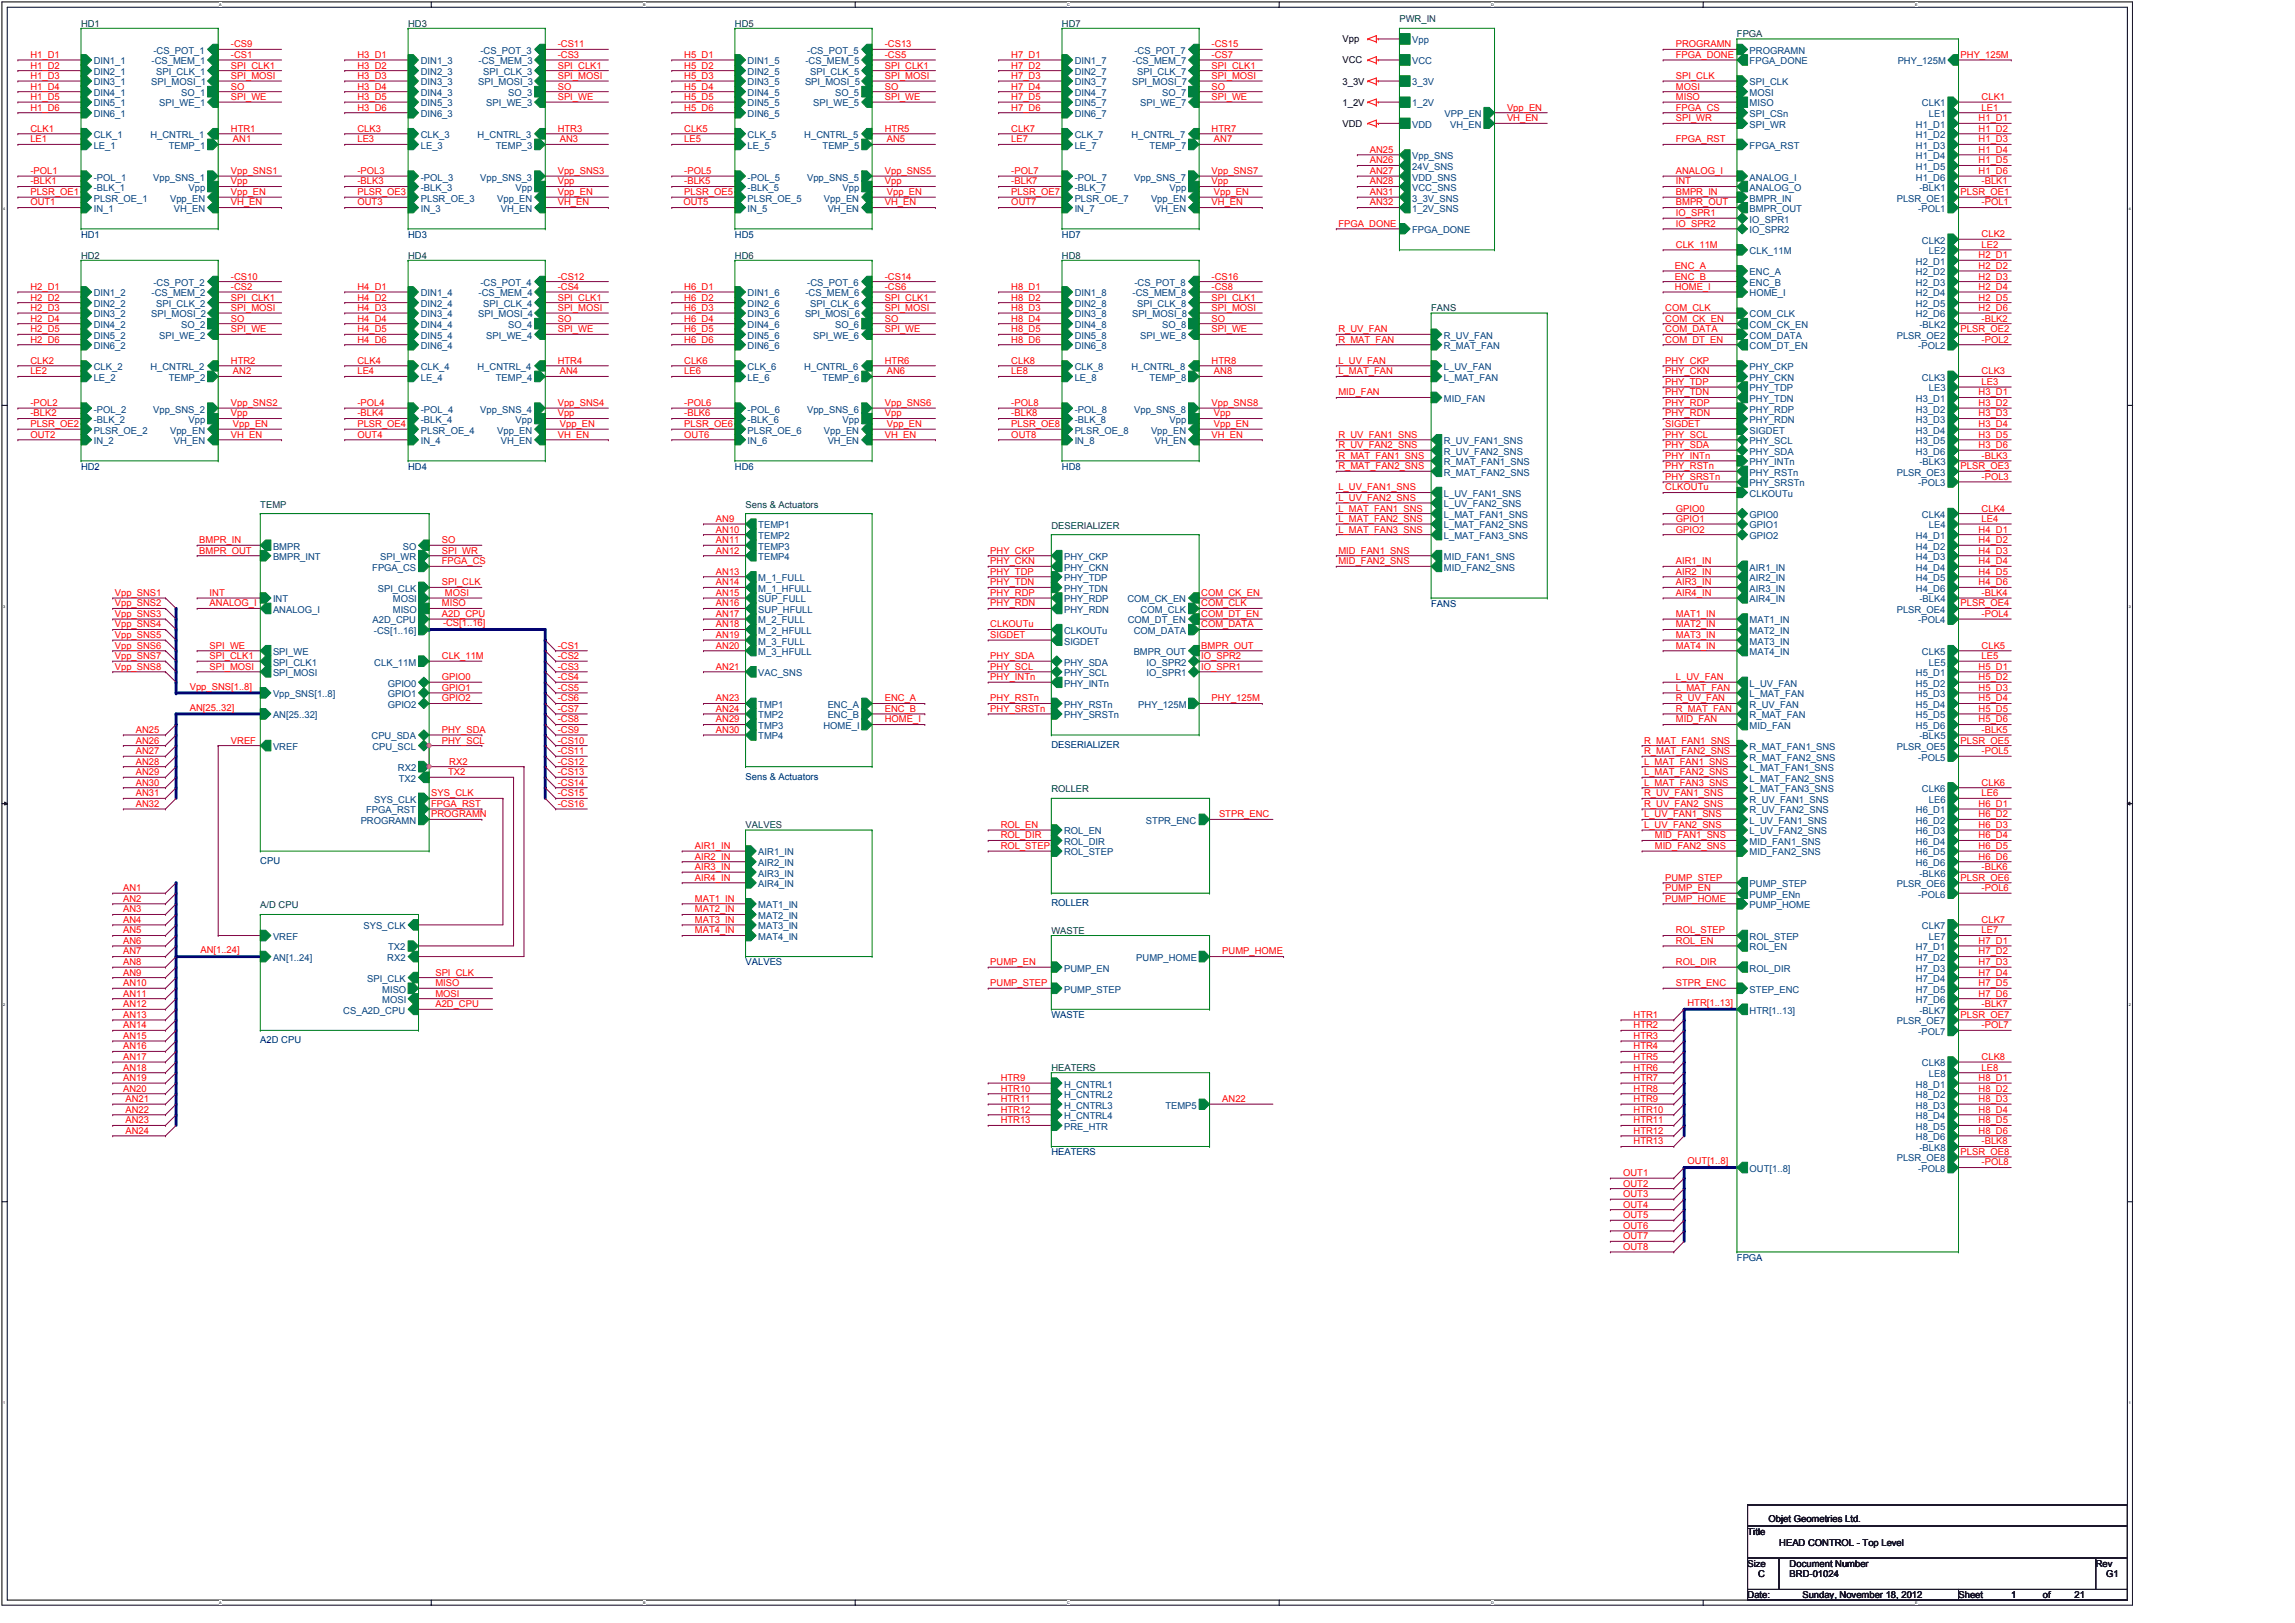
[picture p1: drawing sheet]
<svg xmlns="http://www.w3.org/2000/svg" width="420mm" height="297mm" viewBox="0 0 420 297" stroke-linecap="round" stroke-linejoin="round" font-family="sans-serif">
<defs><g id="words">
<g font-size="1.7" fill="#004040">
<text x="14.8" y="4.9">HD1</text>
<text x="74.7" y="4.9">HD3</text>
<text x="134.5" y="4.9">HD5</text>
<text x="194.4" y="4.9">HD7</text>
<text x="256.1" y="4.1">PWR_IN</text>
<text x="317.9" y="6.8">FPGA</text>
<text x="14.8" y="47.3">HD2</text>
<text x="74.7" y="47.3">HD4</text>
<text x="134.5" y="47.3">HD6</text>
<text x="194.4" y="47.3">HD8</text>
<text x="261.9" y="57">FANS</text>
<text x="47.6" y="92.9">TEMP</text>
<text x="136.4" y="92.9">Sens &amp; Actuators</text>
<text x="192.4" y="96.7">DESERIALIZER</text>
<text x="192.4" y="145">ROLLER</text>
<text x="136.4" y="151.6">VALVES</text>
<text x="47.6" y="166.2">A/D CPU</text>
<text x="192.4" y="170.9">WASTE</text>
<text x="192.4" y="196">HEATERS</text>
</g>
<g font-size="1.7" fill="#f00">
<text x="5.6" y="10.6">H1_D1</text>
<text x="42.3" y="8.6">-CS9</text>
<text x="42.3" y="10.6">-CS1</text>
<text x="65.4" y="10.6">H3_D1</text>
<text x="102.1" y="8.6">-CS11</text>
<text x="102.1" y="10.6">-CS3</text>
<text x="125.2" y="10.6">H5_D1</text>
<text x="161.9" y="8.6">-CS13</text>
<text x="161.9" y="10.6">-CS5</text>
<text x="185.1" y="10.6">H7_D1</text>
<text x="221.7" y="8.6">-CS15</text>
<text x="221.7" y="10.6">-CS7</text>
<text x="306.7" y="10.6">FPGA_DONE</text>
<text x="306.7" y="8.6">PROGRAMN</text>
<text x="358.8" y="10.6">PHY_125M</text>
<text x="5.6" y="12.5">H1_D2</text>
<text x="5.6" y="16.4">H1_D4</text>
<text x="5.6" y="14.4">H1_D3</text>
<text x="42.3" y="12.5">SPI_CLK1</text>
<text x="42.3" y="14.4">SPI_MOSI</text>
<text x="42.3" y="16.4">SO</text>
<text x="65.4" y="12.5">H3_D2</text>
<text x="65.4" y="16.4">H3_D4</text>
<text x="65.4" y="14.4">H3_D3</text>
<text x="102.1" y="12.5">SPI_CLK1</text>
<text x="102.1" y="14.4">SPI_MOSI</text>
<text x="102.1" y="16.4">SO</text>
<text x="125.2" y="14.4">H5_D3</text>
<text x="125.2" y="16.4">H5_D4</text>
<text x="125.2" y="12.5">H5_D2</text>
<text x="161.9" y="12.5">SPI_CLK1</text>
<text x="161.9" y="14.4">SPI_MOSI</text>
<text x="161.9" y="16.4">SO</text>
<text x="185.1" y="12.5">H7_D2</text>
<text x="185.1" y="16.4">H7_D4</text>
<text x="185.1" y="14.4">H7_D3</text>
<text x="221.7" y="12.5">SPI_CLK1</text>
<text x="221.7" y="14.4">SPI_MOSI</text>
<text x="221.7" y="16.4">SO</text>
<text x="306.7" y="16.4">MOSI</text>
<text x="306.7" y="14.4">SPI_CLK</text>
<text x="5.6" y="18.3">H1_D5</text>
<text x="5.6" y="20.2">H1_D6</text>
<text x="42.3" y="18.3">SPI_WE</text>
<text x="65.4" y="20.2">H3_D6</text>
<text x="65.4" y="18.3">H3_D5</text>
<text x="102.1" y="18.3">SPI_WE</text>
<text x="125.2" y="20.2">H5_D6</text>
<text x="125.2" y="18.3">H5_D5</text>
<text x="161.9" y="18.3">SPI_WE</text>
<text x="185.1" y="18.3">H7_D5</text>
<text x="185.1" y="20.2">H7_D6</text>
<text x="221.7" y="18.3">SPI_WE</text>
<text x="275.8" y="20.2">Vpp_EN</text>
<text x="275.8" y="22.2">VH_EN</text>
<text x="306.7" y="20.2">FPGA_CS</text>
<text x="306.7" y="18.3">MISO</text>
<text x="306.7" y="22.2">SPI_WR</text>
<text x="362.1" y="22.2">H1_D1</text>
<text x="362.7" y="18.3">CLK1</text>
<text x="362.7" y="20.2">LE1</text>
<text x="5.6" y="26">LE1</text>
<text x="5.6" y="24.1">CLK1</text>
<text x="42.3" y="24.1">HTR1</text>
<text x="42.6" y="26">AN1</text>
<text x="65.4" y="26">LE3</text>
<text x="65.4" y="24.1">CLK3</text>
<text x="102.1" y="24.1">HTR3</text>
<text x="102.5" y="26">AN3</text>
<text x="125.2" y="24.1">CLK5</text>
<text x="125.2" y="26">LE5</text>
<text x="161.9" y="24.1">HTR5</text>
<text x="162.3" y="26">AN5</text>
<text x="185.1" y="24.1">CLK7</text>
<text x="185.1" y="26">LE7</text>
<text x="221.7" y="24.1">HTR7</text>
<text x="222.2" y="26">AN7</text>
<text x="250.7" y="28">AN25</text>
<text x="250.7" y="29.9">AN26</text>
<text x="306.7" y="26">FPGA_RST</text>
<text x="362.1" y="24.1">H1_D2</text>
<text x="362.1" y="28">H1_D4</text>
<text x="362.1" y="26">H1_D3</text>
<text x="362.1" y="29.9">H1_D5</text>
<text x="5.6" y="31.8">-POL1</text>
<text x="5.6" y="35.7">PLSR_OE1</text>
<text x="5.6" y="33.8">-BLK1</text>
<text x="42.3" y="35.7">Vpp_EN</text>
<text x="42.3" y="31.8">Vpp_SNS1</text>
<text x="42.3" y="33.8">Vpp</text>
<text x="65.4" y="33.8">-BLK3</text>
<text x="65.4" y="35.7">PLSR_OE3</text>
<text x="65.4" y="31.8">-POL3</text>
<text x="102.1" y="35.7">Vpp_EN</text>
<text x="102.1" y="31.8">Vpp_SNS3</text>
<text x="102.1" y="33.8">Vpp</text>
<text x="125.2" y="35.7">PLSR_OE5</text>
<text x="125.2" y="33.8">-BLK5</text>
<text x="125.2" y="31.8">-POL5</text>
<text x="161.9" y="31.8">Vpp_SNS5</text>
<text x="161.9" y="33.8">Vpp</text>
<text x="162.3" y="35.7">Vpp_EN</text>
<text x="185.1" y="35.7">PLSR_OE7</text>
<text x="185.1" y="31.8">-POL7</text>
<text x="185.1" y="33.8">-BLK7</text>
<text x="221.7" y="31.8">Vpp_SNS7</text>
<text x="221.7" y="33.8">Vpp</text>
<text x="222.2" y="35.7">Vpp_EN</text>
<text x="250.7" y="31.8">AN27</text>
<text x="250.7" y="33.8">AN28</text>
<text x="250.7" y="35.7">AN31</text>
<text x="306.7" y="35.7">BMPR_IN</text>
<text x="306.7" y="31.8">ANALOG_I</text>
<text x="306.7" y="33.8">INT</text>
<text x="358.8" y="35.7">PLSR_OE1</text>
<text x="362.1" y="31.8">H1_D6</text>
<text x="362.7" y="33.8">-BLK1</text>
<text x="5.6" y="37.6">OUT1</text>
<text x="42.3" y="37.6">VH_EN</text>
<text x="65.4" y="37.6">OUT3</text>
<text x="102.1" y="37.6">VH_EN</text>
<text x="125.1" y="37.6">OUT5</text>
<text x="161.9" y="37.6">VH_EN</text>
<text x="185.1" y="37.6">OUT7</text>
<text x="221.7" y="37.6">VH_EN</text>
<text x="244.9" y="41.5">FPGA_DONE</text>
<text x="250.7" y="37.6">AN32</text>
<text x="306.7" y="37.6">BMPR_OUT</text>
<text x="306.7" y="41.5">IO_SPR2</text>
<text x="306.7" y="39.6">IO_SPR1</text>
<text x="362.7" y="37.6">-POL1</text>
<text x="306.7" y="45.3">CLK_11M</text>
<text x="362.1" y="47.3">H2_D1</text>
<text x="362.7" y="43.4">CLK2</text>
<text x="362.7" y="45.3">LE2</text>
<text x="5.6" y="53.1">H2_D1</text>
<text x="42.3" y="51.1">-CS10</text>
<text x="42.3" y="53.1">-CS2</text>
<text x="65.4" y="53.1">H4_D1</text>
<text x="102.1" y="51.1">-CS12</text>
<text x="102.1" y="53.1">-CS4</text>
<text x="125.2" y="53.1">H6_D1</text>
<text x="161.9" y="51.1">-CS14</text>
<text x="161.9" y="53.1">-CS6</text>
<text x="185.1" y="53.1">H8_D1</text>
<text x="221.7" y="51.1">-CS16</text>
<text x="221.7" y="53.1">-CS8</text>
<text x="306.5" y="53.1">HOME_I</text>
<text x="306.5" y="49.2">ENC_A</text>
<text x="306.5" y="51.1">ENC_B</text>
<text x="362.1" y="53.1">H2_D4</text>
<text x="362.1" y="51.1">H2_D3</text>
<text x="362.1" y="49.2">H2_D2</text>
<text x="5.6" y="58.9">H2_D4</text>
<text x="5.6" y="56.9">H2_D3</text>
<text x="5.6" y="55">H2_D2</text>
<text x="42.3" y="55">SPI_CLK1</text>
<text x="42.3" y="56.9">SPI_MOSI</text>
<text x="42.3" y="58.9">SO</text>
<text x="65.4" y="55">H4_D2</text>
<text x="65.4" y="56.9">H4_D3</text>
<text x="65.4" y="58.9">H4_D4</text>
<text x="102.1" y="55">SPI_CLK1</text>
<text x="102.1" y="56.9">SPI_MOSI</text>
<text x="102.1" y="58.9">SO</text>
<text x="125.2" y="58.9">H6_D4</text>
<text x="125.2" y="56.9">H6_D3</text>
<text x="125.2" y="55">H6_D2</text>
<text x="161.9" y="55">SPI_CLK1</text>
<text x="161.9" y="56.9">SPI_MOSI</text>
<text x="161.9" y="58.9">SO</text>
<text x="185.1" y="55">H8_D2</text>
<text x="185.1" y="56.9">H8_D3</text>
<text x="185.1" y="58.9">H8_D4</text>
<text x="221.7" y="55">SPI_CLK1</text>
<text x="221.7" y="56.9">SPI_MOSI</text>
<text x="221.7" y="58.9">SO</text>
<text x="304.7" y="56.9">COM_CLK</text>
<text x="304.7" y="58.9">COM_CK_EN</text>
<text x="362.1" y="56.9">H2_D6</text>
<text x="362.1" y="55">H2_D5</text>
<text x="362.7" y="58.9">-BLK2</text>
<text x="5.6" y="60.8">H2_D5</text>
<text x="5.6" y="62.7">H2_D6</text>
<text x="42.3" y="60.8">SPI_WE</text>
<text x="65.4" y="62.7">H4_D6</text>
<text x="65.4" y="60.8">H4_D5</text>
<text x="102.1" y="60.8">SPI_WE</text>
<text x="125.2" y="60.8">H6_D5</text>
<text x="125.2" y="62.7">H6_D6</text>
<text x="161.9" y="60.8">SPI_WE</text>
<text x="185.1" y="60.8">H8_D5</text>
<text x="185.1" y="62.7">H8_D6</text>
<text x="221.7" y="60.8">SPI_WE</text>
<text x="244.9" y="60.8">R_UV_FAN</text>
<text x="244.9" y="62.7">R_MAT_FAN</text>
<text x="304.7" y="62.7">COM_DT_EN</text>
<text x="304.7" y="60.8">COM_DATA</text>
<text x="358.8" y="60.8">PLSR_OE2</text>
<text x="362.7" y="62.7">-POL2</text>
<text x="5.6" y="68.5">LE2</text>
<text x="5.6" y="66.6">CLK2</text>
<text x="42.3" y="66.6">HTR2</text>
<text x="42.6" y="68.5">AN2</text>
<text x="65.4" y="68.5">LE4</text>
<text x="65.4" y="66.6">CLK4</text>
<text x="102.1" y="66.6">HTR4</text>
<text x="102.5" y="68.5">AN4</text>
<text x="125.2" y="68.5">LE6</text>
<text x="125.2" y="66.6">CLK6</text>
<text x="161.9" y="66.6">HTR6</text>
<text x="162.3" y="68.5">AN6</text>
<text x="185.1" y="68.5">LE8</text>
<text x="185.1" y="66.6">CLK8</text>
<text x="221.7" y="66.6">HTR8</text>
<text x="222.2" y="68.5">AN8</text>
<text x="244.9" y="66.6">L_UV_FAN</text>
<text x="244.9" y="68.5">L_MAT_FAN</text>
<text x="304.7" y="70.5">PHY_TDP</text>
<text x="304.7" y="66.6">PHY_CKP</text>
<text x="304.7" y="68.5">PHY_CKN</text>
<text x="362.7" y="68.5">CLK3</text>
<text x="362.7" y="70.5">LE3</text>
<text x="5.6" y="76.2">-BLK2</text>
<text x="5.6" y="74.3">-POL2</text>
<text x="42.3" y="74.3">Vpp_SNS2</text>
<text x="42.3" y="76.2">Vpp</text>
<text x="65.4" y="76.2">-BLK4</text>
<text x="65.4" y="74.3">-POL4</text>
<text x="102.1" y="74.3">Vpp_SNS4</text>
<text x="102.1" y="76.2">Vpp</text>
<text x="125.2" y="76.2">-BLK6</text>
<text x="125.2" y="74.3">-POL6</text>
<text x="161.9" y="74.3">Vpp_SNS6</text>
<text x="161.9" y="76.2">Vpp</text>
<text x="185.1" y="76.2">-BLK8</text>
<text x="185.1" y="74.3">-POL8</text>
<text x="221.7" y="74.3">Vpp_SNS8</text>
<text x="222.2" y="76.2">Vpp</text>
<text x="244.9" y="72.4">MID_FAN</text>
<text x="304.7" y="74.3">PHY_RDP</text>
<text x="304.7" y="76.2">PHY_RDN</text>
<text x="304.7" y="72.4">PHY_TDN</text>
<text x="362.1" y="72.4">H3_D1</text>
<text x="362.1" y="74.3">H3_D2</text>
<text x="362.1" y="76.2">H3_D3</text>
<text x="5.6" y="78.2">PLSR_OE2</text>
<text x="5.6" y="80.1">OUT2</text>
<text x="42.3" y="80.1">VH_EN</text>
<text x="42.6" y="78.2">Vpp_EN</text>
<text x="65.4" y="80.1">OUT4</text>
<text x="65.4" y="78.2">PLSR_OE4</text>
<text x="102.1" y="80.1">VH_EN</text>
<text x="102.5" y="78.2">Vpp_EN</text>
<text x="125.2" y="78.2">PLSR_OE6</text>
<text x="125.2" y="80.1">OUT6</text>
<text x="161.9" y="80.1">VH_EN</text>
<text x="162.3" y="78.2">Vpp_EN</text>
<text x="185.1" y="78.2">PLSR_OE8</text>
<text x="185.1" y="80.1">OUT8</text>
<text x="221.7" y="80.1">VH_EN</text>
<text x="222.2" y="78.2">Vpp_EN</text>
<text x="244.9" y="80.1">R_UV_FAN1_SNS</text>
<text x="244.9" y="82">R_UV_FAN2_SNS</text>
<text x="244.9" y="84">R_MAT_FAN1_SNS</text>
<text x="304.7" y="78.2">SIGDET</text>
<text x="304.7" y="80.1">PHY_SCL</text>
<text x="304.7" y="82">PHY_SDA</text>
<text x="304.7" y="84">PHY_INTn</text>
<text x="362.1" y="82">H3_D6</text>
<text x="362.1" y="80.1">H3_D5</text>
<text x="362.1" y="78.2">H3_D4</text>
<text x="362.7" y="84">-BLK3</text>
<text x="244.9" y="85.9">R_MAT_FAN2_SNS</text>
<text x="244.9" y="89.8">L_UV_FAN1_SNS</text>
<text x="304.7" y="89.8">CLKOUTu</text>
<text x="304.7" y="85.9">PHY_RSTn</text>
<text x="304.7" y="87.8">PHY_SRSTn</text>
<text x="358.8" y="85.9">PLSR_OE3</text>
<text x="362.7" y="87.8">-POL3</text>
<text x="131" y="95.5">AN9</text>
<text x="244.9" y="91.7">L_UV_FAN2_SNS</text>
<text x="244.9" y="93.6">L_MAT_FAN1_SNS</text>
<text x="244.9" y="95.5">L_MAT_FAN2_SNS</text>
<text x="306.7" y="93.6">GPIO0</text>
<text x="306.7" y="95.5">GPIO1</text>
<text x="362.7" y="93.6">CLK4</text>
<text x="362.7" y="95.5">LE4</text>
<text x="36.5" y="101.3">BMPR_OUT</text>
<text x="36.5" y="99.4">BMPR_IN</text>
<text x="80.9" y="99.4">SO</text>
<text x="80.9" y="101.3">SPI_WR</text>
<text x="131" y="101.3">AN12</text>
<text x="131" y="97.5">AN10</text>
<text x="131" y="99.4">AN11</text>
<text x="181.2" y="101.3">PHY_CKP</text>
<text x="244.9" y="97.5">L_MAT_FAN3_SNS</text>
<text x="244.9" y="101.3">MID_FAN1_SNS</text>
<text x="306.7" y="97.5">GPIO2</text>
<text x="362.1" y="101.3">H4_D3</text>
<text x="362.1" y="99.4">H4_D2</text>
<text x="362.1" y="97.5">H4_D1</text>
<text x="80.9" y="107.1">SPI_CLK</text>
<text x="80.9" y="103.3">FPGA_CS</text>
<text x="131" y="105.2">AN13</text>
<text x="131" y="107.1">AN14</text>
<text x="181.2" y="105.2">PHY_TDP</text>
<text x="181.2" y="107.1">PHY_TDN</text>
<text x="181.2" y="103.3">PHY_CKN</text>
<text x="244.9" y="103.3">MID_FAN2_SNS</text>
<text x="306.7" y="107.1">AIR3_IN</text>
<text x="306.7" y="105.2">AIR2_IN</text>
<text x="306.7" y="103.3">AIR1_IN</text>
<text x="362.1" y="103.3">H4_D4</text>
<text x="362.1" y="105.2">H4_D5</text>
<text x="362.1" y="107.1">H4_D6</text>
<text x="21" y="112.9">Vpp_SNS3</text>
<text x="21" y="109.1">Vpp_SNS1</text>
<text x="21" y="111">Vpp_SNS2</text>
<text x="38.4" y="111">ANALOG_I</text>
<text x="38.4" y="109.1">INT</text>
<text x="80.9" y="111">MISO</text>
<text x="80.9" y="112.9">A2D_CPU</text>
<text x="81.4" y="109.1">MOSI</text>
<text x="131" y="111">AN16</text>
<text x="131" y="109.1">AN15</text>
<text x="131" y="112.9">AN17</text>
<text x="181.2" y="109.1">PHY_RDP</text>
<text x="181.2" y="111">PHY_RDN</text>
<text x="219.8" y="111">COM_CLK</text>
<text x="219.8" y="112.9">COM_DT_EN</text>
<text x="219.8" y="109.1">COM_CK_EN</text>
<text x="306.7" y="112.9">MAT1_IN</text>
<text x="306.7" y="109.1">AIR4_IN</text>
<text x="358.8" y="111">PLSR_OE4</text>
<text x="362.7" y="109.1">-BLK4</text>
<text x="362.7" y="112.9">-POL4</text>
<text x="21" y="116.8">Vpp_SNS5</text>
<text x="21" y="114.8">Vpp_SNS4</text>
<text x="21" y="118.7">Vpp_SNS6</text>
<text x="38.4" y="118.7">SPI_WE</text>
<text x="81.1" y="114.6">-CS[1..16]</text>
<text x="102.1" y="118.7">-CS1</text>
<text x="131" y="114.8">AN18</text>
<text x="131" y="116.8">AN19</text>
<text x="131" y="118.7">AN20</text>
<text x="181.2" y="114.8">CLKOUTu</text>
<text x="181.2" y="116.8">SIGDET</text>
<text x="219.8" y="114.8">COM_DATA</text>
<text x="219.8" y="118.7">BMPR_OUT</text>
<text x="306.7" y="118.7">MAT4_IN</text>
<text x="306.7" y="116.8">MAT3_IN</text>
<text x="306.7" y="114.8">MAT2_IN</text>
<text x="362.7" y="118.7">CLK5</text>
<text x="21" y="120.6">Vpp_SNS7</text>
<text x="21" y="122.6">Vpp_SNS8</text>
<text x="38.4" y="120.6">SPI_CLK1</text>
<text x="38.4" y="122.6">SPI_MOSI</text>
<text x="80.9" y="120.6">CLK_11M</text>
<text x="80.9" y="124.5">GPIO0</text>
<text x="102.1" y="120.6">-CS2</text>
<text x="102.1" y="124.5">-CS4</text>
<text x="102.1" y="122.6">-CS3</text>
<text x="131" y="122.6">AN21</text>
<text x="181.2" y="120.6">PHY_SDA</text>
<text x="181.2" y="122.6">PHY_SCL</text>
<text x="181.2" y="124.5">PHY_INTn</text>
<text x="219.8" y="120.6">IO_SPR2</text>
<text x="219.8" y="122.6">IO_SPR1</text>
<text x="306.7" y="124.5">L_UV_FAN</text>
<text x="362.1" y="122.6">H5_D1</text>
<text x="362.1" y="124.5">H5_D2</text>
<text x="362.7" y="120.6">LE5</text>
<text x="34.7" y="126.2">Vpp_SNS[1..8]</text>
<text x="34.7" y="130.1">AN[25..32]</text>
<text x="80.9" y="126.4">GPIO1</text>
<text x="80.9" y="128.4">GPIO2</text>
<text x="102.1" y="128.4">-CS6</text>
<text x="102.1" y="130.3">-CS7</text>
<text x="102.1" y="126.4">-CS5</text>
<text x="131" y="128.4">AN23</text>
<text x="131" y="130.3">AN24</text>
<text x="161.9" y="130.3">ENC_B</text>
<text x="161.9" y="128.4">ENC_A</text>
<text x="181.2" y="128.4">PHY_RSTn</text>
<text x="181.2" y="130.3">PHY_SRSTn</text>
<text x="221.7" y="128.4">PHY_125M</text>
<text x="306.7" y="130.3">R_MAT_FAN</text>
<text x="306.7" y="128.4">R_UV_FAN</text>
<text x="306.7" y="126.4">L_MAT_FAN</text>
<text x="362.1" y="128.4">H5_D4</text>
<text x="362.1" y="130.3">H5_D5</text>
<text x="362.1" y="126.4">H5_D3</text>
<text x="24.9" y="134.1">AN25</text>
<text x="24.9" y="136.1">AN26</text>
<text x="42.3" y="136.1">VREF</text>
<text x="80.9" y="134.1">PHY_SDA</text>
<text x="80.9" y="136.1">PHY_SCL</text>
<text x="102.1" y="136.1">-CS10</text>
<text x="102.1" y="134.1">-CS9</text>
<text x="102.1" y="132.2">-CS8</text>
<text x="131" y="132.2">AN29</text>
<text x="131" y="134.1">AN30</text>
<text x="161.9" y="132.2">HOME_I</text>
<text x="300.9" y="136.1">R_MAT_FAN1_SNS</text>
<text x="306.7" y="132.2">MID_FAN</text>
<text x="358.8" y="136.1">PLSR_OE5</text>
<text x="362.1" y="132.2">H5_D6</text>
<text x="362.7" y="134.1">-BLK5</text>
<text x="24.9" y="138">AN27</text>
<text x="24.9" y="139.9">AN28</text>
<text x="24.9" y="141.9">AN29</text>
<text x="24.9" y="143.8">AN30</text>
<text x="82" y="141.9">TX2</text>
<text x="82.2" y="139.9">RX2</text>
<text x="102.1" y="143.8">-CS14</text>
<text x="102.1" y="138">-CS11</text>
<text x="102.1" y="141.9">-CS13</text>
<text x="102.1" y="139.9">-CS12</text>
<text x="300.9" y="138">R_MAT_FAN2_SNS</text>
<text x="300.9" y="141.9">L_MAT_FAN2_SNS</text>
<text x="300.9" y="139.9">L_MAT_FAN1_SNS</text>
<text x="300.9" y="143.8">L_MAT_FAN3_SNS</text>
<text x="362.7" y="143.8">CLK6</text>
<text x="362.7" y="138">-POL5</text>
<text x="24.9" y="145.7">AN31</text>
<text x="24.9" y="147.7">AN32</text>
<text x="78.9" y="145.7">SYS_CLK</text>
<text x="78.9" y="147.7">FPGA_RST</text>
<text x="78.9" y="149.6">PROGRAMN</text>
<text x="102.1" y="145.7">-CS15</text>
<text x="102.1" y="147.7">-CS16</text>
<text x="223.1" y="149.6">STPR_ENC</text>
<text x="300.9" y="149.6">L_UV_FAN1_SNS</text>
<text x="300.9" y="147.7">R_UV_FAN2_SNS</text>
<text x="300.9" y="145.7">R_UV_FAN1_SNS</text>
<text x="362.1" y="149.6">H6_D2</text>
<text x="362.1" y="147.7">H6_D1</text>
<text x="362.7" y="145.7">LE6</text>
<text x="127.2" y="155.4">AIR1_IN</text>
<text x="183.1" y="151.5">ROL_EN</text>
<text x="183.1" y="153.4">ROL_DIR</text>
<text x="183.1" y="155.4">ROL_STEP</text>
<text x="300.9" y="151.5">L_UV_FAN2_SNS</text>
<text x="302.8" y="153.4">MID_FAN1_SNS</text>
<text x="302.8" y="155.4">MID_FAN2_SNS</text>
<text x="362.1" y="155.4">H6_D5</text>
<text x="362.1" y="151.5">H6_D3</text>
<text x="362.1" y="153.4">H6_D4</text>
<text x="127.2" y="161.2">AIR4_IN</text>
<text x="127.2" y="159.2">AIR3_IN</text>
<text x="127.2" y="157.3">AIR2_IN</text>
<text x="304.7" y="161.2">PUMP_STEP</text>
<text x="358.8" y="161.2">PLSR_OE6</text>
<text x="362.1" y="157.3">H6_D6</text>
<text x="362.7" y="159.2">-BLK6</text>
<text x="22.5" y="167">AN3</text>
<text x="22.5" y="163.1">AN1</text>
<text x="22.5" y="165">AN2</text>
<text x="127.2" y="167">MAT2_IN</text>
<text x="127.2" y="165">MAT1_IN</text>
<text x="304.7" y="163.1">PUMP_EN</text>
<text x="304.7" y="165">PUMP_HOME</text>
<text x="362.7" y="163.1">-POL6</text>
<text x="22.5" y="172.7">AN6</text>
<text x="22.5" y="168.9">AN4</text>
<text x="22.5" y="170.8">AN5</text>
<text x="127.2" y="170.8">MAT4_IN</text>
<text x="127.2" y="168.9">MAT3_IN</text>
<text x="306.7" y="172.7">ROL_EN</text>
<text x="306.7" y="170.8">ROL_STEP</text>
<text x="362.1" y="172.7">H7_D1</text>
<text x="362.7" y="168.9">CLK7</text>
<text x="362.7" y="170.8">LE7</text>
<text x="22.5" y="176.6">AN8</text>
<text x="22.5" y="174.7">AN7</text>
<text x="22.5" y="178.5">AN9</text>
<text x="36.7" y="174.5">AN[1..24]</text>
<text x="79.7" y="178.5">SPI_CLK</text>
<text x="181.2" y="176.6">PUMP_EN</text>
<text x="223.7" y="174.7">PUMP_HOME</text>
<text x="306.7" y="176.6">ROL_DIR</text>
<text x="362.1" y="178.5">H7_D4</text>
<text x="362.1" y="174.7">H7_D2</text>
<text x="362.1" y="176.6">H7_D3</text>
<text x="22.5" y="180.5">AN10</text>
<text x="22.5" y="184.3">AN12</text>
<text x="22.5" y="182.4">AN11</text>
<text x="79.7" y="180.5">MISO</text>
<text x="79.7" y="182.4">MOSI</text>
<text x="79.7" y="184.3">A2D_CPU</text>
<text x="181.2" y="180.5">PUMP_STEP</text>
<text x="306.7" y="180.5">STPR_ENC</text>
<text x="308.8" y="184.1">HTR[1..13]</text>
<text x="362.1" y="180.5">H7_D5</text>
<text x="362.1" y="182.4">H7_D6</text>
<text x="362.7" y="184.3">-BLK7</text>
<text x="22.5" y="190.1">AN15</text>
<text x="22.5" y="186.3">AN13</text>
<text x="22.5" y="188.2">AN14</text>
<text x="298.9" y="186.3">HTR1</text>
<text x="298.9" y="188.2">HTR2</text>
<text x="298.9" y="190.1">HTR3</text>
<text x="358.8" y="186.3">PLSR_OE7</text>
<text x="362.7" y="188.2">-POL7</text>
<text x="22.5" y="197.8">AN19</text>
<text x="22.5" y="195.9">AN18</text>
<text x="22.5" y="192">AN16</text>
<text x="22.5" y="194">AN17</text>
<text x="183.1" y="197.8">HTR9</text>
<text x="298.9" y="192">HTR4</text>
<text x="298.9" y="194">HTR5</text>
<text x="298.9" y="195.9">HTR6</text>
<text x="298.9" y="197.8">HTR7</text>
<text x="362.1" y="197.8">H8_D1</text>
<text x="362.7" y="194">CLK8</text>
<text x="362.7" y="195.9">LE8</text>
<text x="22.5" y="199.8">AN20</text>
<text x="23" y="201.7">AN21</text>
<text x="23" y="203.6">AN22</text>
<text x="183.1" y="203.6">HTR12</text>
<text x="183.1" y="201.7">HTR11</text>
<text x="183.1" y="199.8">HTR10</text>
<text x="223.7" y="201.7">AN22</text>
<text x="298.9" y="199.8">HTR8</text>
<text x="298.9" y="203.6">HTR10</text>
<text x="298.9" y="201.7">HTR9</text>
<text x="362.1" y="199.8">H8_D2</text>
<text x="362.1" y="203.6">H8_D4</text>
<text x="362.1" y="201.7">H8_D3</text>
<text x="23" y="205.6">AN23</text>
<text x="23" y="207.5">AN24</text>
<text x="183.1" y="205.6">HTR13</text>
<text x="298.9" y="205.6">HTR11</text>
<text x="298.9" y="207.5">HTR12</text>
<text x="298.9" y="209.4">HTR13</text>
<text x="362.1" y="205.6">H8_D5</text>
<text x="362.1" y="207.5">H8_D6</text>
<text x="362.7" y="209.4">-BLK8</text>
<text x="297" y="215.2">OUT1</text>
<text x="308.8" y="213.1">OUT[1..8]</text>
<text x="358.8" y="211.3">PLSR_OE8</text>
<text x="362.7" y="213.3">-POL8</text>
<text x="297" y="219.1">OUT3</text>
<text x="297" y="221">OUT4</text>
<text x="297" y="217.1">OUT2</text>
<text x="297" y="224.9">OUT6</text>
<text x="297" y="222.9">OUT5</text>
<text x="297" y="226.8">OUT7</text>
<text x="297" y="228.7">OUT8</text>
</g>
<g font-size="1.7" fill="#004080">
<text x="17.2" y="11.8">DIN1_1</text>
<text x="27.7" y="11.8">-CS_MEM_1</text>
<text x="28.1" y="9.8">-CS_POT_1</text>
<text x="77" y="11.8">DIN1_3</text>
<text x="87.6" y="11.8">-CS_MEM_3</text>
<text x="87.9" y="9.8">-CS_POT_3</text>
<text x="136.8" y="11.8">DIN1_5</text>
<text x="147.4" y="11.8">-CS_MEM_5</text>
<text x="147.7" y="9.8">-CS_POT_5</text>
<text x="196.7" y="11.8">DIN1_7</text>
<text x="207.3" y="11.8">-CS_MEM_7</text>
<text x="207.6" y="9.8">-CS_POT_7</text>
<text x="258.4" y="7.9">Vpp</text>
<text x="258.4" y="11.8">VCC</text>
<text x="320.2" y="9.8">PROGRAMN</text>
<text x="320.2" y="11.8">FPGA_DONE</text>
<text x="347.3" y="11.8">PHY_125M</text>
<text x="17.2" y="15.6">DIN3_1</text>
<text x="17.2" y="17.6">DIN4_1</text>
<text x="17.2" y="13.7">DIN2_1</text>
<text x="27.7" y="15.6">SPI_MOSI_1</text>
<text x="28.6" y="13.7">SPI_CLK_1</text>
<text x="33.2" y="17.6">SO_1</text>
<text x="77" y="13.7">DIN2_3</text>
<text x="77" y="15.6">DIN3_3</text>
<text x="77" y="17.6">DIN4_3</text>
<text x="87.5" y="15.6">SPI_MOSI_3</text>
<text x="88.4" y="13.7">SPI_CLK_3</text>
<text x="93" y="17.6">SO_3</text>
<text x="136.8" y="13.7">DIN2_5</text>
<text x="136.8" y="15.6">DIN3_5</text>
<text x="136.8" y="17.6">DIN4_5</text>
<text x="147.3" y="15.6">SPI_MOSI_5</text>
<text x="148.3" y="13.7">SPI_CLK_5</text>
<text x="152.8" y="17.6">SO_5</text>
<text x="196.7" y="13.7">DIN2_7</text>
<text x="196.7" y="15.6">DIN3_7</text>
<text x="196.7" y="17.6">DIN4_7</text>
<text x="207.2" y="15.6">SPI_MOSI_7</text>
<text x="208.1" y="13.7">SPI_CLK_7</text>
<text x="212.7" y="17.6">SO_7</text>
<text x="258.4" y="15.6">3_3V</text>
<text x="320.2" y="15.6">SPI_CLK</text>
<text x="320.2" y="17.6">MOSI</text>
<text x="17.2" y="19.5">DIN5_1</text>
<text x="17.2" y="21.4">DIN6_1</text>
<text x="29.1" y="19.5">SPI_WE_1</text>
<text x="77" y="19.5">DIN5_3</text>
<text x="77" y="21.4">DIN6_3</text>
<text x="89" y="19.5">SPI_WE_3</text>
<text x="136.8" y="19.5">DIN5_5</text>
<text x="136.8" y="21.4">DIN6_5</text>
<text x="148.8" y="19.5">SPI_WE_5</text>
<text x="196.7" y="19.5">DIN5_7</text>
<text x="196.7" y="21.4">DIN6_7</text>
<text x="208.7" y="19.5">SPI_WE_7</text>
<text x="258.4" y="23.4">VDD</text>
<text x="258.4" y="19.5">1_2V</text>
<text x="264.4" y="21.4">VPP_EN</text>
<text x="265.4" y="23.4">VH_EN</text>
<text x="320.2" y="19.5">MISO</text>
<text x="320.2" y="23.4">SPI_WR</text>
<text x="320.2" y="21.4">SPI_CSn</text>
<text x="350.6" y="23.4">H1_D1</text>
<text x="351.7" y="19.5">CLK1</text>
<text x="353" y="21.4">LE1</text>
<text x="17.2" y="25.3">CLK_1</text>
<text x="17.2" y="27.2">LE_1</text>
<text x="27.5" y="25.3">H_CNTRL_1</text>
<text x="30.9" y="27.2">TEMP_1</text>
<text x="77" y="27.2">LE_3</text>
<text x="77" y="25.3">CLK_3</text>
<text x="87.4" y="25.3">H_CNTRL_3</text>
<text x="90.7" y="27.2">TEMP_3</text>
<text x="136.8" y="27.2">LE_5</text>
<text x="136.8" y="25.3">CLK_5</text>
<text x="147.2" y="25.3">H_CNTRL_5</text>
<text x="150.5" y="27.2">TEMP_5</text>
<text x="196.7" y="27.2">LE_7</text>
<text x="196.7" y="25.3">CLK_7</text>
<text x="207" y="25.3">H_CNTRL_7</text>
<text x="210.4" y="27.2">TEMP_7</text>
<text x="258.4" y="29.1">Vpp_SNS</text>
<text x="320.2" y="27.2">FPGA_RST</text>
<text x="350.6" y="29.1">H1_D4</text>
<text x="350.6" y="25.3">H1_D2</text>
<text x="350.6" y="27.2">H1_D3</text>
<text x="17.2" y="33">-POL_1</text>
<text x="17.2" y="34.9">-BLK_1</text>
<text x="28" y="33">Vpp_SNS_1</text>
<text x="34.5" y="34.9">Vpp</text>
<text x="77" y="33">-POL_3</text>
<text x="77" y="34.9">-BLK_3</text>
<text x="87.9" y="33">Vpp_SNS_3</text>
<text x="94.4" y="34.9">Vpp</text>
<text x="136.8" y="33">-POL_5</text>
<text x="136.8" y="34.9">-BLK_5</text>
<text x="147.7" y="33">Vpp_SNS_5</text>
<text x="154.2" y="34.9">Vpp</text>
<text x="196.7" y="33">-POL_7</text>
<text x="196.7" y="34.9">-BLK_7</text>
<text x="207.6" y="33">Vpp_SNS_7</text>
<text x="214" y="34.9">Vpp</text>
<text x="258.4" y="31.1">24V_SNS</text>
<text x="258.4" y="34.9">VCC_SNS</text>
<text x="258.4" y="33">VDD_SNS</text>
<text x="320.2" y="33">ANALOG_I</text>
<text x="320.2" y="34.9">ANALOG_O</text>
<text x="350.6" y="31.1">H1_D5</text>
<text x="350.6" y="33">H1_D6</text>
<text x="351.3" y="34.9">-BLK1</text>
<text x="17.2" y="38.8">IN_1</text>
<text x="17.2" y="36.9">PLSR_OE_1</text>
<text x="31.1" y="36.9">Vpp_EN</text>
<text x="31.8" y="38.8">VH_EN</text>
<text x="77" y="38.8">IN_3</text>
<text x="77" y="36.9">PLSR_OE_3</text>
<text x="91" y="36.9">Vpp_EN</text>
<text x="91.7" y="38.8">VH_EN</text>
<text x="136.8" y="36.9">PLSR_OE_5</text>
<text x="136.8" y="38.8">IN_5</text>
<text x="150.8" y="36.9">Vpp_EN</text>
<text x="151.5" y="38.8">VH_EN</text>
<text x="196.7" y="36.9">PLSR_OE_7</text>
<text x="196.7" y="38.8">IN_7</text>
<text x="210.6" y="36.9">Vpp_EN</text>
<text x="211.3" y="38.8">VH_EN</text>
<text x="258.4" y="38.8">1_2V_SNS</text>
<text x="258.4" y="36.9">3_3V_SNS</text>
<text x="320.2" y="40.7">IO_SPR1</text>
<text x="320.2" y="38.8">BMPR_OUT</text>
<text x="320.2" y="36.9">BMPR_IN</text>
<text x="347.1" y="36.9">PLSR_OE1</text>
<text x="351.1" y="38.8">-POL1</text>
<text x="258.4" y="42.7">FPGA_DONE</text>
<text x="320.2" y="46.5">CLK_11M</text>
<text x="320.2" y="42.7">IO_SPR2</text>
<text x="351.7" y="44.6">CLK2</text>
<text x="353" y="46.5">LE2</text>
<text x="28.1" y="52.3">-CS_POT_2</text>
<text x="87.9" y="52.3">-CS_POT_4</text>
<text x="147.7" y="52.3">-CS_POT_6</text>
<text x="207.6" y="52.3">-CS_POT_8</text>
<text x="320.2" y="50.4">ENC_A</text>
<text x="320.2" y="52.3">ENC_B</text>
<text x="350.6" y="48.4">H2_D1</text>
<text x="350.6" y="50.4">H2_D2</text>
<text x="350.6" y="52.3">H2_D3</text>
<text x="17.2" y="56.2">DIN2_2</text>
<text x="17.2" y="58.1">DIN3_2</text>
<text x="17.2" y="54.2">DIN1_2</text>
<text x="27.7" y="58.1">SPI_MOSI_2</text>
<text x="27.7" y="54.2">-CS_MEM_2</text>
<text x="28.6" y="56.2">SPI_CLK_2</text>
<text x="77" y="54.2">DIN1_4</text>
<text x="77" y="56.2">DIN2_4</text>
<text x="77" y="58.1">DIN3_4</text>
<text x="87.5" y="58.1">SPI_MOSI_4</text>
<text x="87.6" y="54.2">-CS_MEM_4</text>
<text x="88.4" y="56.2">SPI_CLK_4</text>
<text x="136.8" y="54.2">DIN1_6</text>
<text x="136.8" y="56.2">DIN2_6</text>
<text x="136.8" y="58.1">DIN3_6</text>
<text x="147.3" y="58.1">SPI_MOSI_6</text>
<text x="147.4" y="54.2">-CS_MEM_6</text>
<text x="148.3" y="56.2">SPI_CLK_6</text>
<text x="196.7" y="54.2">DIN1_8</text>
<text x="196.7" y="56.2">DIN2_8</text>
<text x="196.7" y="58.1">DIN3_8</text>
<text x="207.2" y="58.1">SPI_MOSI_8</text>
<text x="207.3" y="54.2">-CS_MEM_8</text>
<text x="208.1" y="56.2">SPI_CLK_8</text>
<text x="320.2" y="54.2">HOME_I</text>
<text x="320.2" y="58.1">COM_CLK</text>
<text x="350.6" y="56.2">H2_D5</text>
<text x="350.6" y="58.1">H2_D6</text>
<text x="350.6" y="54.2">H2_D4</text>
<text x="17.2" y="60">DIN4_2</text>
<text x="17.2" y="62">DIN5_2</text>
<text x="17.2" y="63.9">DIN6_2</text>
<text x="29.1" y="62">SPI_WE_2</text>
<text x="33.2" y="60">SO_2</text>
<text x="77" y="60">DIN4_4</text>
<text x="77" y="62">DIN5_4</text>
<text x="77" y="63.9">DIN6_4</text>
<text x="89" y="62">SPI_WE_4</text>
<text x="93" y="60">SO_4</text>
<text x="136.8" y="60">DIN4_6</text>
<text x="136.8" y="62">DIN5_6</text>
<text x="136.8" y="63.9">DIN6_6</text>
<text x="148.8" y="62">SPI_WE_6</text>
<text x="152.8" y="60">SO_6</text>
<text x="196.7" y="60">DIN4_8</text>
<text x="196.7" y="62">DIN5_8</text>
<text x="196.7" y="63.9">DIN6_8</text>
<text x="208.7" y="62">SPI_WE_8</text>
<text x="212.7" y="60">SO_8</text>
<text x="264.2" y="62">R_UV_FAN</text>
<text x="264.2" y="63.9">R_MAT_FAN</text>
<text x="320.2" y="63.9">COM_DT_EN</text>
<text x="320.2" y="60">COM_CK_EN</text>
<text x="320.2" y="62">COM_DATA</text>
<text x="347.1" y="62">PLSR_OE2</text>
<text x="351.1" y="63.9">-POL2</text>
<text x="351.3" y="60">-BLK2</text>
<text x="17.2" y="67.7">CLK_2</text>
<text x="17.2" y="69.7">LE_2</text>
<text x="27.5" y="67.7">H_CNTRL_2</text>
<text x="30.9" y="69.7">TEMP_2</text>
<text x="77" y="69.7">LE_4</text>
<text x="77" y="67.7">CLK_4</text>
<text x="87.4" y="67.7">H_CNTRL_4</text>
<text x="90.7" y="69.7">TEMP_4</text>
<text x="136.8" y="69.7">LE_6</text>
<text x="136.8" y="67.7">CLK_6</text>
<text x="147.2" y="67.7">H_CNTRL_6</text>
<text x="150.5" y="69.7">TEMP_6</text>
<text x="196.7" y="69.7">LE_8</text>
<text x="196.7" y="67.7">CLK_8</text>
<text x="207" y="67.7">H_CNTRL_8</text>
<text x="210.4" y="69.7">TEMP_8</text>
<text x="264.2" y="69.7">L_MAT_FAN</text>
<text x="264.2" y="67.7">L_UV_FAN</text>
<text x="320.2" y="71.6">PHY_TDP</text>
<text x="320.2" y="69.7">PHY_CKN</text>
<text x="320.2" y="67.7">PHY_CKP</text>
<text x="351.7" y="69.7">CLK3</text>
<text x="353" y="71.6">LE3</text>
<text x="17.2" y="75.5">-POL_2</text>
<text x="17.2" y="77.4">-BLK_2</text>
<text x="28" y="75.5">Vpp_SNS_2</text>
<text x="34.5" y="77.4">Vpp</text>
<text x="77" y="75.5">-POL_4</text>
<text x="77" y="77.4">-BLK_4</text>
<text x="87.9" y="75.5">Vpp_SNS_4</text>
<text x="94.4" y="77.4">Vpp</text>
<text x="136.8" y="75.5">-POL_6</text>
<text x="136.8" y="77.4">-BLK_6</text>
<text x="147.7" y="75.5">Vpp_SNS_6</text>
<text x="154.2" y="77.4">Vpp</text>
<text x="196.7" y="75.5">-POL_8</text>
<text x="196.7" y="77.4">-BLK_8</text>
<text x="207.6" y="75.5">Vpp_SNS_8</text>
<text x="214" y="77.4">Vpp</text>
<text x="264.2" y="73.5">MID_FAN</text>
<text x="320.2" y="73.5">PHY_TDN</text>
<text x="320.2" y="77.4">PHY_RDN</text>
<text x="320.2" y="75.5">PHY_RDP</text>
<text x="350.6" y="73.5">H3_D1</text>
<text x="350.6" y="75.5">H3_D2</text>
<text x="350.6" y="77.4">H3_D3</text>
<text x="17.2" y="81.3">IN_2</text>
<text x="17.2" y="79.3">PLSR_OE_2</text>
<text x="31.1" y="79.3">Vpp_EN</text>
<text x="31.8" y="81.3">VH_EN</text>
<text x="77" y="81.3">IN_4</text>
<text x="77" y="79.3">PLSR_OE_4</text>
<text x="91" y="79.3">Vpp_EN</text>
<text x="91.7" y="81.3">VH_EN</text>
<text x="136.8" y="79.3">PLSR_OE_6</text>
<text x="136.8" y="81.3">IN_6</text>
<text x="150.8" y="79.3">Vpp_EN</text>
<text x="151.5" y="81.3">VH_EN</text>
<text x="196.7" y="81.3">IN_8</text>
<text x="196.7" y="79.3">PLSR_OE_8</text>
<text x="210.6" y="79.3">Vpp_EN</text>
<text x="211.3" y="81.3">VH_EN</text>
<text x="264.2" y="81.3">R_UV_FAN1_SNS</text>
<text x="264.2" y="83.2">R_UV_FAN2_SNS</text>
<text x="320.2" y="81.3">PHY_SCL</text>
<text x="320.2" y="79.3">SIGDET</text>
<text x="320.2" y="83.2">PHY_SDA</text>
<text x="350.6" y="83.2">H3_D6</text>
<text x="350.6" y="79.3">H3_D4</text>
<text x="350.6" y="81.3">H3_D5</text>
<text x="264.2" y="85.1">R_MAT_FAN1_SNS</text>
<text x="264.2" y="87">R_MAT_FAN2_SNS</text>
<text x="320.2" y="89">PHY_SRSTn</text>
<text x="320.2" y="85.1">PHY_INTn</text>
<text x="320.2" y="87">PHY_RSTn</text>
<text x="347.1" y="87">PLSR_OE3</text>
<text x="351.1" y="89">-POL3</text>
<text x="351.3" y="85.1">-BLK3</text>
<text x="264.2" y="90.9">L_UV_FAN1_SNS</text>
<text x="264.2" y="92.8">L_UV_FAN2_SNS</text>
<text x="264.2" y="94.8">L_MAT_FAN1_SNS</text>
<text x="320.2" y="90.9">CLKOUTu</text>
<text x="320.2" y="94.8">GPIO0</text>
<text x="351.7" y="94.8">CLK4</text>
<text x="50" y="100.6">BMPR</text>
<text x="73.7" y="100.6">SO</text>
<text x="138.8" y="96.7">TEMP1</text>
<text x="138.8" y="98.6">TEMP2</text>
<text x="138.8" y="100.6">TEMP3</text>
<text x="264.2" y="96.7">L_MAT_FAN2_SNS</text>
<text x="264.2" y="98.6">L_MAT_FAN3_SNS</text>
<text x="320.2" y="96.7">GPIO1</text>
<text x="320.2" y="98.6">GPIO2</text>
<text x="350.6" y="98.6">H4_D1</text>
<text x="350.6" y="100.6">H4_D2</text>
<text x="353" y="96.7">LE4</text>
<text x="50" y="102.5">BMPR_INT</text>
<text x="68.1" y="104.4">FPGA_CS</text>
<text x="69.6" y="102.5">SPI_WR</text>
<text x="138.8" y="102.5">TEMP4</text>
<text x="138.8" y="106.3">M_1_FULL</text>
<text x="194.7" y="106.3">PHY_TDP</text>
<text x="194.7" y="104.4">PHY_CKN</text>
<text x="194.7" y="102.5">PHY_CKP</text>
<text x="264.2" y="102.5">MID_FAN1_SNS</text>
<text x="264.2" y="104.4">MID_FAN2_SNS</text>
<text x="320.2" y="106.3">AIR2_IN</text>
<text x="320.2" y="104.4">AIR1_IN</text>
<text x="350.6" y="102.5">H4_D3</text>
<text x="350.6" y="104.4">H4_D4</text>
<text x="350.6" y="106.3">H4_D5</text>
<text x="50" y="110.2">INT</text>
<text x="50" y="112.1">ANALOG_I</text>
<text x="69.1" y="108.3">SPI_CLK</text>
<text x="71.9" y="110.2">MOSI</text>
<text x="71.9" y="112.1">MISO</text>
<text x="138.8" y="112.1">SUP_HFULL</text>
<text x="138.8" y="108.3">M_1_HFULL</text>
<text x="138.8" y="110.2">SUP_FULL</text>
<text x="194.7" y="112.1">PHY_RDN</text>
<text x="194.7" y="108.3">PHY_TDN</text>
<text x="194.7" y="110.2">PHY_RDP</text>
<text x="206.3" y="110.2">COM_CK_EN</text>
<text x="208.7" y="112.1">COM_CLK</text>
<text x="320.2" y="110.2">AIR4_IN</text>
<text x="320.2" y="108.3">AIR3_IN</text>
<text x="347.1" y="112.1">PLSR_OE4</text>
<text x="350.6" y="108.3">H4_D6</text>
<text x="351.3" y="110.2">-BLK4</text>
<text x="50" y="119.9">SPI_WE</text>
<text x="68.2" y="114.1">A2D_CPU</text>
<text x="68.4" y="116">-CS[1..16]</text>
<text x="138.8" y="117.9">M_3_FULL</text>
<text x="138.8" y="116">M_2_HFULL</text>
<text x="138.8" y="119.9">M_3_HFULL</text>
<text x="138.8" y="114.1">M_2_FULL</text>
<text x="194.7" y="116">CLKOUTu</text>
<text x="194.7" y="117.9">SIGDET</text>
<text x="206.4" y="114.1">COM_DT_EN</text>
<text x="207.5" y="119.9">BMPR_OUT</text>
<text x="207.5" y="116">COM_DATA</text>
<text x="320.2" y="119.9">MAT4_IN</text>
<text x="320.2" y="117.9">MAT3_IN</text>
<text x="320.2" y="116">MAT2_IN</text>
<text x="320.2" y="114.1">MAT1_IN</text>
<text x="351.1" y="114.1">-POL4</text>
<text x="351.7" y="119.9">CLK5</text>
<text x="50" y="121.8">SPI_CLK1</text>
<text x="50" y="123.7">SPI_MOSI</text>
<text x="68.5" y="121.8">CLK_11M</text>
<text x="71" y="125.6">GPIO0</text>
<text x="138.8" y="123.7">VAC_SNS</text>
<text x="194.7" y="121.8">PHY_SDA</text>
<text x="194.7" y="123.7">PHY_SCL</text>
<text x="194.7" y="125.6">PHY_INTn</text>
<text x="209.8" y="123.7">IO_SPR1</text>
<text x="209.8" y="121.8">IO_SPR2</text>
<text x="320.2" y="125.6">L_UV_FAN</text>
<text x="350.6" y="123.7">H5_D1</text>
<text x="350.6" y="125.6">H5_D2</text>
<text x="353" y="121.8">LE5</text>
<text x="50" y="127.6">Vpp_SNS[1..8]</text>
<text x="50" y="131.4">AN[25..32]</text>
<text x="71" y="127.6">GPIO1</text>
<text x="71" y="129.5">GPIO2</text>
<text x="138.8" y="129.5">TMP1</text>
<text x="138.8" y="131.4">TMP2</text>
<text x="151.5" y="129.5">ENC_A</text>
<text x="151.5" y="131.4">ENC_B</text>
<text x="194.7" y="131.4">PHY_SRSTn</text>
<text x="194.7" y="129.5">PHY_RSTn</text>
<text x="208.3" y="129.5">PHY_125M</text>
<text x="320.2" y="127.6">L_MAT_FAN</text>
<text x="320.2" y="129.5">R_UV_FAN</text>
<text x="320.2" y="131.4">R_MAT_FAN</text>
<text x="350.6" y="127.6">H5_D3</text>
<text x="350.6" y="129.5">H5_D4</text>
<text x="350.6" y="131.4">H5_D5</text>
<text x="50" y="137.2">VREF</text>
<text x="68" y="135.3">CPU_SDA</text>
<text x="68.2" y="137.2">CPU_SCL</text>
<text x="138.8" y="133.4">TMP3</text>
<text x="138.8" y="135.3">TMP4</text>
<text x="150.7" y="133.4">HOME_I</text>
<text x="320.2" y="137.2">R_MAT_FAN1_SNS</text>
<text x="320.2" y="133.4">MID_FAN</text>
<text x="347.1" y="137.2">PLSR_OE5</text>
<text x="350.6" y="133.4">H5_D6</text>
<text x="351.3" y="135.3">-BLK5</text>
<text x="72.8" y="141.1">RX2</text>
<text x="73" y="143">TX2</text>
<text x="320.2" y="139.2">R_MAT_FAN2_SNS</text>
<text x="320.2" y="141.1">L_MAT_FAN1_SNS</text>
<text x="320.2" y="143">L_MAT_FAN2_SNS</text>
<text x="351.1" y="139.2">-POL5</text>
<text x="67" y="148.8">FPGA_RST</text>
<text x="68.5" y="146.9">SYS_CLK</text>
<text x="320.2" y="146.9">R_UV_FAN1_SNS</text>
<text x="320.2" y="148.8">R_UV_FAN2_SNS</text>
<text x="320.2" y="145">L_MAT_FAN3_SNS</text>
<text x="350.6" y="148.8">H6_D1</text>
<text x="351.7" y="145">CLK6</text>
<text x="353" y="146.9">LE6</text>
<text x="66" y="150.8">PROGRAMN</text>
<text x="194.7" y="154.6">ROL_DIR</text>
<text x="194.7" y="152.7">ROL_EN</text>
<text x="209.7" y="150.8">STPR_ENC</text>
<text x="320.2" y="150.8">L_UV_FAN1_SNS</text>
<text x="320.2" y="152.7">L_UV_FAN2_SNS</text>
<text x="320.2" y="154.6">MID_FAN1_SNS</text>
<text x="350.6" y="150.8">H6_D2</text>
<text x="350.6" y="152.7">H6_D3</text>
<text x="350.6" y="154.6">H6_D4</text>
<text x="138.8" y="160.4">AIR3_IN</text>
<text x="138.8" y="158.5">AIR2_IN</text>
<text x="138.8" y="156.6">AIR1_IN</text>
<text x="194.7" y="156.6">ROL_STEP</text>
<text x="320.2" y="156.6">MID_FAN2_SNS</text>
<text x="350.6" y="156.6">H6_D5</text>
<text x="350.6" y="158.5">H6_D6</text>
<text x="351.3" y="160.4">-BLK6</text>
<text x="138.8" y="162.3">AIR4_IN</text>
<text x="138.8" y="166.2">MAT1_IN</text>
<text x="320.2" y="162.3">PUMP_STEP</text>
<text x="320.2" y="166.2">PUMP_HOME</text>
<text x="320.2" y="164.3">PUMP_ENn</text>
<text x="347.1" y="162.3">PLSR_OE6</text>
<text x="351.1" y="164.3">-POL6</text>
<text x="50" y="172">VREF</text>
<text x="66.5" y="170.1">SYS_CLK</text>
<text x="71" y="173.9">TX2</text>
<text x="138.8" y="172">MAT4_IN</text>
<text x="138.8" y="170.1">MAT3_IN</text>
<text x="138.8" y="168.1">MAT2_IN</text>
<text x="320.2" y="172">ROL_STEP</text>
<text x="320.2" y="173.9">ROL_EN</text>
<text x="350.6" y="173.9">H7_D1</text>
<text x="351.7" y="170.1">CLK7</text>
<text x="353" y="172">LE7</text>
<text x="50" y="175.9">AN[1..24]</text>
<text x="67.2" y="179.7">SPI_CLK</text>
<text x="70.9" y="175.9">RX2</text>
<text x="194.7" y="177.8">PUMP_EN</text>
<text x="207.9" y="175.9">PUMP_HOME</text>
<text x="320.2" y="177.8">ROL_DIR</text>
<text x="350.6" y="175.9">H7_D2</text>
<text x="350.6" y="177.8">H7_D3</text>
<text x="350.6" y="179.7">H7_D4</text>
<text x="62.8" y="185.5">CS_A2D_CPU</text>
<text x="69.9" y="181.7">MISO</text>
<text x="69.9" y="183.6">MOSI</text>
<text x="194.7" y="181.7">PUMP_STEP</text>
<text x="320.2" y="181.7">STEP_ENC</text>
<text x="320.2" y="185.5">HTR[1..13]</text>
<text x="350.6" y="181.7">H7_D5</text>
<text x="350.6" y="183.6">H7_D6</text>
<text x="351.3" y="185.5">-BLK7</text>
<text x="347.1" y="187.5">PLSR_OE7</text>
<text x="351.1" y="189.4">-POL7</text>
<text x="351.7" y="195.2">CLK8</text>
<text x="353" y="197.1">LE8</text>
<text x="194.7" y="199">H_CNTRL1</text>
<text x="194.7" y="201">H_CNTRL2</text>
<text x="194.7" y="202.9">H_CNTRL3</text>
<text x="213.3" y="202.9">TEMP5</text>
<text x="350.6" y="199">H8_D1</text>
<text x="350.6" y="201">H8_D2</text>
<text x="350.6" y="202.9">H8_D3</text>
<text x="194.7" y="204.8">H_CNTRL4</text>
<text x="194.7" y="206.8">PRE_HTR</text>
<text x="350.6" y="204.8">H8_D4</text>
<text x="350.6" y="206.8">H8_D5</text>
<text x="350.6" y="208.7">H8_D6</text>
<text x="320.2" y="214.5">OUT[1..8]</text>
<text x="347.1" y="212.5">PLSR_OE8</text>
<text x="351.1" y="214.5">-POL8</text>
<text x="351.3" y="210.6">-BLK8</text>
</g>
<g font-size="1.7">
<text x="245.7" y="11.6">VCC</text>
<text x="245.7" y="7.8">Vpp</text>
<text x="245.7" y="15.5">3_3V</text>
<text x="245.7" y="19.4">1_2V</text>
<text x="245.7" y="23.2">VDD</text>
<text x="319.8" y="280.9">Title</text>
<text x="323.7" y="278.6">Objet Geometries Ltd.</text>
<text x="319.8" y="286.7">Size</text>
<text x="325.6" y="282.8">HEAD CONTROL - Top Level</text>
<text x="327.5" y="286.7">Document Number</text>
<text x="383.5" y="286.7">Rev</text>
<text x="319.8" y="292.5">Date:</text>
<text x="321.8" y="288.6">C</text>
<text x="327.5" y="288.6">BRD-01024</text>
<text x="329.8" y="292.5">Sunday, November 18, 2012</text>
<text x="358.4" y="292.5">Sheet</text>
<text x="368.1" y="292.5">1</text>
<text x="373.9" y="292.5">of</text>
<text x="379.7" y="292.5">21</text>
<text x="385.4" y="288.6">G1</text>
</g>
<g font-size="1.7" fill="#000080">
<text x="14.8" y="43.5">HD1</text>
<text x="74.7" y="43.5">HD3</text>
<text x="134.5" y="43.5">HD5</text>
<text x="194.4" y="43.5">HD7</text>
<text x="14.8" y="85.9">HD2</text>
<text x="74.7" y="85.9">HD4</text>
<text x="134.5" y="85.9">HD6</text>
<text x="194.4" y="85.9">HD8</text>
<text x="261.9" y="111">FANS</text>
<text x="192.4" y="136.9">DESERIALIZER</text>
<text x="136.4" y="142.7">Sens &amp; Actuators</text>
<text x="47.6" y="158.1">CPU</text>
<text x="192.4" y="165.9">ROLLER</text>
<text x="136.4" y="176.7">VALVES</text>
<text x="47.6" y="190.9">A2D CPU</text>
<text x="192.4" y="186.3">WASTE</text>
<text x="192.4" y="211.4">HEATERS</text>
<text x="317.9" y="230.7">FPGA</text>
</g>
<g font-size=".7">
<text x="40.1" y="1.1">A</text>
<text x="117.7" y="1.1">B</text>
<text x="195.3" y="1.1">C</text>
<text x="272.9" y="1.1">D</text>
<text x="350.5" y="1.1">E</text>
<text x=".6" y="38.4">4</text>
<text x="389.6" y="38.4">4</text>
<text x=".6" y="111.2">3</text>
<text x="389.6" y="111.2">3</text>
<text x=".6" y="184.1">2</text>
<text x="389.6" y="184.1">2</text>
<text x=".6" y="257">1</text>
<text x="389.6" y="257">1</text>
<text x="40.1" y="293.6">A</text>
<text x="117.7" y="293.6">B</text>
<text x="195.3" y="293.6">C</text>
<text x="272.9" y="293.6">D</text>
<text x="350.5" y="293.6">E</text>
</g>
</g></defs>
<path d="M.4 .4h389.9v293.3h-389.9zM1.3 1.3h388v291.5h-388z" fill="none" stroke="#000" stroke-width=".18"/>
<g fill="#fff">
<path d="M40.1 .5h.5v.7h-.5z"/>
<path d="M40.1 292.9h.5v.8h-.5z"/>
</g>
<path d="M78.9 .4v.9M78.9 292.8v1" fill="none" stroke="#000" stroke-width=".18"/>
<g fill="#fff">
<path d="M117.7 .5h.5v.7h-.5z"/>
<path d="M117.7 292.9h.5v.8h-.5z"/>
</g>
<path d="M156.5 .4v.9M156.5 292.8v1" fill="none" stroke="#000" stroke-width=".18"/>
<g fill="#fff">
<path d="M195.3 .5h.5v.7h-.5z"/>
<path d="M195.3 292.9h.5v.8h-.5z"/>
</g>
<path d="M234.1 .4v.9M234.1 292.8v1" fill="none" stroke="#000" stroke-width=".18"/>
<g fill="#fff">
<path d="M272.9 .5h.5v.7h-.5z"/>
<path d="M272.9 292.9h.5v.8h-.5z"/>
</g>
<path d="M311.7 .4v.9M311.7 292.8v1" fill="none" stroke="#000" stroke-width=".18"/>
<g fill="#fff">
<path d="M350.5 .5h.4v.7h-.4z"/>
<path d="M350.5 292.9h.4v.8h-.4z"/>
<path d="M.6 37.7h.4v.8h-.4z"/>
<path d="M389.6 37.7h.4v.8h-.4z"/>
<path d="M.6 110.6h.4v.7h-.4z"/>
<path d="M389.6 110.6h.4v.7h-.4z"/>
</g>
<path d="M.4 74.2h.9M389.3 74.2h1" fill="none" stroke="#000" stroke-width=".18"/>
<g fill="#fff">
<path d="M.6 183.5h.4v.7h-.4z"/>
<path d="M389.6 183.5h.4v.7h-.4z"/>
</g>
<path d="M.4 147.1h.9M.9 146.8l.4 .3-.4 .2zM389.3 147.1l.5-.3v.5zM389.3 147.1h1" fill="none" stroke="#000" stroke-width=".18"/>
<path d="M.9 146.8l.4 .3-.4 .2zM389.3 147.1l.5-.3v.5z" fill="#000"/>
<g fill="#fff">
<path d="M.6 256.3h.4v.8h-.4z"/>
<path d="M389.6 256.3h.4v.8h-.4z"/>
</g>
<path d="M.4 219.9h.9M389.3 219.9h1" fill="none" stroke="#000" stroke-width=".18"/>
<g fill="none" stroke="#800040" stroke-width=".18">
<path d="M252.3 7.1h3.8M252.3 18.7h3.8M252.3 14.8h3.8M252.3 11h3.8M256.1 7.1h.1M256.1 18.7h.1M256.1 14.8h.1M256.1 11h.1M128.7 95.9h.1M128.7 97.8h.1M128.7 99.8h.1M128.7 95.9h7.7"/>
<path d="M128.7 97.8h7.7M128.7 99.8h7.7M128.7 101.7h.1M128.7 101.7h7.7"/>
</g>
<path d="M99.8 140.3v1.9" fill="none" stroke="#00f" stroke-width=".55"/>
<circle cx="99.8" cy="140.3" r=".28" fill="#00f"/>
<path d="M99.8 130.6v2" fill="none" stroke="#00f" stroke-width=".55"/>
<circle cx="99.8" cy="130.6" r=".28" fill="#00f"/>
<path d="M99.8 124.8v2" fill="none" stroke="#00f" stroke-width=".55"/>
<circle cx="99.8" cy="124.8" r=".28" fill="#00f"/>
<path d="M99.8 142.2v1.9" fill="none" stroke="#00f" stroke-width=".55"/>
<circle cx="99.8" cy="142.2" r=".28" fill="#00f"/>
<path d="M99.8 119.1v1.9" fill="none" stroke="#00f" stroke-width=".55"/>
<circle cx="99.8" cy="119.1" r=".28" fill="#00f"/>
<path d="M99.8 122.9v1.9" fill="none" stroke="#00f" stroke-width=".55"/>
<circle cx="99.8" cy="122.9" r=".28" fill="#00f"/>
<path d="M99.8 134.5v1.9" fill="none" stroke="#00f" stroke-width=".55"/>
<circle cx="99.8" cy="134.5" r=".28" fill="#00f"/>
<path d="M99.8 132.6v1.9" fill="none" stroke="#00f" stroke-width=".55"/>
<circle cx="99.8" cy="132.6" r=".28" fill="#00f"/>
<path d="M99.8 117.1v2" fill="none" stroke="#00f" stroke-width=".55"/>
<circle cx="99.8" cy="117.1" r=".28" fill="#00f"/>
<path d="M99.8 126.8v1.9" fill="none" stroke="#00f" stroke-width=".55"/>
<circle cx="99.8" cy="126.8" r=".28" fill="#00f"/>
<path d="M99.8 121v1.9" fill="none" stroke="#00f" stroke-width=".55"/>
<circle cx="99.8" cy="121" r=".28" fill="#00f"/>
<path d="M99.8 138.4v1.9" fill="none" stroke="#00f" stroke-width=".55"/>
<circle cx="99.8" cy="138.4" r=".28" fill="#00f"/>
<path d="M99.8 136.4v2" fill="none" stroke="#00f" stroke-width=".55"/>
<circle cx="99.8" cy="136.4" r=".28" fill="#00f"/>
<path d="M99.8 144.1v2" fill="none" stroke="#00f" stroke-width=".55"/>
<circle cx="99.8" cy="144.1" r=".28" fill="#00f"/>
<path d="M99.8 128.7v1.9" fill="none" stroke="#00f" stroke-width=".55"/>
<circle cx="99.8" cy="128.7" r=".28" fill="#00f"/>
<path d="M32.2 184.7v1.9" fill="none" stroke="#00f" stroke-width=".55"/>
<circle cx="32.2" cy="184.7" r=".28" fill="#00f"/>
<path d="M32.2 177v1.9" fill="none" stroke="#00f" stroke-width=".55"/>
<circle cx="32.2" cy="177" r=".28" fill="#00f"/>
<path d="M32.2 169.2v2" fill="none" stroke="#00f" stroke-width=".55"/>
<circle cx="32.2" cy="169.2" r=".28" fill="#00f"/>
<path d="M32.2 190.5v1.9" fill="none" stroke="#00f" stroke-width=".55"/>
<circle cx="32.2" cy="190.5" r=".28" fill="#00f"/>
<path d="M32.2 175h15.4" fill="none" stroke="#00f" stroke-width=".55"/>
<circle cx="32.2" cy="175" r=".28" fill="#00f"/>
<g fill="none" stroke="#800040" stroke-width=".18">
<path d="M252.3 22.6h.1M252.3 22.6h3.8M78.5 99.8h.1M78.5 99.8h9.7M78.5 109.4h.1M78.5 111.3h.1M78.5 107.5h.1M78.5 113.3h.1M78.5 101.7h.1M78.5 103.6h.1M78.5 109.4h9.7M78.5 111.3h9.7"/>
<path d="M78.5 107.5h9.7M78.5 113.3h9.7M78.5 101.7h9.7M78.5 103.6h9.7M20.6 167.3h.1M20.6 173.1h.1M20.6 177h.1M20.6 175h.1M20.6 163.4h.1M20.6 165.4h.1M20.6 169.2h.1M20.6 171.2h.1"/>
<path d="M20.6 178.9h.1M20.6 178.9h9.7M20.6 167.3h9.7M20.6 173.1h9.7M20.6 177h9.7M20.6 175h9.7M20.6 163.4h9.7M20.6 165.4h9.7M20.6 169.2h9.7M20.6 171.2h9.7M76.6 178.9h.1M76.6 178.9h13.5"/>
<path d="M20.6 198.2h.1M20.6 180.8h.1M20.6 184.7h.1M20.6 190.5h.1M20.6 196.3h.1M20.6 182.8h.1M20.6 192.4h.1M20.6 186.6h.1M20.6 188.6h.1M20.6 194.4h.1M20.6 180.8h9.7M20.6 182.8h9.7"/>
<path d="M20.6 184.7h9.7M20.6 198.2h9.7M20.6 190.5h9.7M20.6 196.3h9.7M20.6 192.4h9.7M20.6 186.6h9.7M20.6 188.6h9.7M20.6 194.4h9.7M76.6 180.8h.1M76.6 182.8h.1M76.6 184.7h.1M76.6 180.8h13.5"/>
<path d="M76.6 182.8h13.5M76.6 184.7h13.5M20.6 200.1h.1M20.6 200.1h9.7"/>
</g>
<path d="M32.2 180.8v2" fill="none" stroke="#00f" stroke-width=".55"/>
<circle cx="32.2" cy="180.8" r=".28" fill="#00f"/>
<path d="M32.2 182.8v1.9" fill="none" stroke="#00f" stroke-width=".55"/>
<circle cx="32.2" cy="182.8" r=".28" fill="#00f"/>
<path d="M32.2 178.9v1.9" fill="none" stroke="#00f" stroke-width=".55"/>
<circle cx="32.2" cy="178.9" r=".28" fill="#00f"/>
<path d="M32.2 186.6v2" fill="none" stroke="#00f" stroke-width=".55"/>
<circle cx="32.2" cy="186.6" r=".28" fill="#00f"/>
<path d="M32.2 188.6v1.9" fill="none" stroke="#00f" stroke-width=".55"/>
<circle cx="32.2" cy="188.6" r=".28" fill="#00f"/>
<path d="M32.2 171.2v1.9" fill="none" stroke="#00f" stroke-width=".55"/>
<circle cx="32.2" cy="171.2" r=".28" fill="#00f"/>
<path d="M32.2 173.1v1.9" fill="none" stroke="#00f" stroke-width=".55"/>
<circle cx="32.2" cy="173.1" r=".28" fill="#00f"/>
<path d="M32.2 175v2" fill="none" stroke="#00f" stroke-width=".55"/>
<circle cx="32.2" cy="175" r=".28" fill="#00f"/>
<path d="M32.2 194.4v1.9" fill="none" stroke="#00f" stroke-width=".55"/>
<circle cx="32.2" cy="194.4" r=".28" fill="#00f"/>
<path d="M32.2 196.3v1.9" fill="none" stroke="#00f" stroke-width=".55"/>
<circle cx="32.2" cy="196.3" r=".28" fill="#00f"/>
<path d="M32.2 198.2v1.9" fill="none" stroke="#00f" stroke-width=".55"/>
<circle cx="32.2" cy="198.2" r=".28" fill="#00f"/>
<path d="M32.2 192.4v2" fill="none" stroke="#00f" stroke-width=".55"/>
<circle cx="32.2" cy="192.4" r=".28" fill="#00f"/>
<path d="M32.2 167.3v1.9" fill="none" stroke="#00f" stroke-width=".55"/>
<circle cx="32.2" cy="167.3" r=".28" fill="#00f"/>
<path d="M32.2 161.5v1.9" fill="none" stroke="#00f" stroke-width=".55"/>
<circle cx="32.2" cy="161.5" r=".28" fill="#00f"/>
<path d="M32.2 163.4v2" fill="none" stroke="#00f" stroke-width=".55"/>
<circle cx="32.2" cy="163.4" r=".28" fill="#00f"/>
<path d="M32.2 165.4v1.9" fill="none" stroke="#00f" stroke-width=".55"/>
<circle cx="32.2" cy="165.4" r=".28" fill="#00f"/>
<path d="M20.6 202.1h.1M20.6 204h.1M20.6 205.9h.1M20.6 207.9h.1M20.6 202.1h9.7M20.6 204h9.7M20.6 205.9h9.7M20.6 207.9h9.7" fill="none" stroke="#800040" stroke-width=".18"/>
<path d="M32.2 200.1v2" fill="none" stroke="#00f" stroke-width=".55"/>
<circle cx="32.2" cy="200.1" r=".28" fill="#00f"/>
<path d="M32.2 202.1v1.9" fill="none" stroke="#00f" stroke-width=".55"/>
<circle cx="32.2" cy="202.1" r=".28" fill="#00f"/>
<path d="M32.2 204v1.9" fill="none" stroke="#00f" stroke-width=".55"/>
<circle cx="32.2" cy="204" r=".28" fill="#00f"/>
<g fill="none" stroke="#800040" stroke-width=".18">
<path d="M101.7 119.1h.1M101.7 119.1h5.8M39.9 136.4h.1M39.9 136.4v34.8M101.7 136.4h.1M101.7 121h.1M101.7 128.7h.1M101.7 138.4h.1M101.7 134.5h.1M101.7 124.8h.1M101.7 122.9h.1M101.7 132.6h.1"/>
<path d="M101.7 130.6h.1M101.7 126.8h.1M101.7 136.4h5.8M101.7 121h5.8M101.7 128.7h5.8M101.7 138.4h5.8M101.7 134.5h5.8M101.7 124.8h5.8M101.7 122.9h5.8M101.7 132.6h5.8M101.7 130.6h5.8M101.7 126.8h5.8"/>
<path d="M78.5 142.2h.1M78.5 146.1h.1M78.5 140.3h.1M78.5 142.2h15.5M78.5 146.1h13.5M78.5 140.3h17.4M92 146.1h.1M92 146.1v23.1h-15.4M94 142.2h.1M94 142.2v30.9h-17.4M95.9 140.3h.1M95.9 140.3v34.7"/>
<path d="M101.7 146.1h.1M101.7 148h.1M101.7 144.1h.1M101.7 142.2h.1M101.7 142.2h5.8M101.7 146.1h5.8M101.7 148h5.8M101.7 144.1h5.8M39.9 171.2h.1M39.9 171.2h7.7M76.6 173.1h.1M76.6 169.2h.1"/>
</g>
<path d="M78.5 115.2h21.3" fill="none" stroke="#00f" stroke-width=".55"/>
<circle cx="78.5" cy="115.2" r=".28" fill="#00f"/>
<g fill="none" stroke="#800040" stroke-width=".18">
<path d="M358.4 18.7h.1M358.4 18.7h9.7M304.4 36.1h.1M304.4 38h.1M304.4 32.2h.1M304.4 34.1h.1M304.4 32.2h13.5M304.4 36.1h13.5M304.4 38h13.5M304.4 34.1h13.5M358.4 32.2h.1M358.4 22.6h.1"/>
<path d="M358.4 24.5h.1M358.4 28.3h.1M358.4 26.4h.1M358.4 30.3h.1M358.4 20.6h.1M358.4 34.1h.1M358.4 36.1h.1M358.4 38h.1M358.4 32.2h9.7M358.4 22.6h9.7M358.4 24.5h9.7M358.4 28.3h9.7"/>
<path d="M358.4 26.4h9.7M358.4 30.3h9.7M358.4 36.1h9.7M358.4 38h9.7M358.4 34.1h9.7M358.4 20.6h9.7M304.4 45.7h.1M304.4 53.4h.1M304.4 49.6h.1M304.4 51.5h.1M304.4 45.7h13.5M304.4 53.4h13.5"/>
<path d="M304.4 49.6h13.5M304.4 51.5h13.5M244.6 61.2h.1M244.6 63.1h.1M244.6 66.9h.1M244.6 68.9h.1M244.6 72.7h.1M244.6 61.2h17.3M244.6 63.1h17.3M244.6 66.9h17.3M244.6 68.9h17.3M244.6 72.7h17.3"/>
<path d="M244.6 80.5h.1M244.6 82.4h.1M244.6 84.3h.1M244.6 86.2h.1M244.6 90.1h.1M244.6 92h.1M244.6 94h.1M244.6 95.9h.1M244.6 97.8h.1M244.6 80.5h17.3M244.6 82.4h17.3M244.6 84.3h17.3"/>
<path d="M244.6 86.2h17.3M244.6 90.1h17.3M244.6 92h17.3M244.6 94h17.3M244.6 95.9h17.3M244.6 97.8h17.3M128.7 111.3h.1M128.7 105.5h.1M128.7 107.5h.1M128.7 109.4h.1M128.7 111.3h7.7M128.7 105.5h7.7"/>
<path d="M128.7 107.5h7.7M128.7 109.4h7.7M180.8 105.5h.1M180.8 107.5h.1M180.8 109.4h.1M180.8 111.3h.1M180.8 115.2h.1M180.8 117.1h.1M180.8 111.3h11.6M180.8 105.5h11.6M180.8 107.5h11.6M180.8 109.4h11.6"/>
<path d="M180.8 115.2h11.6M180.8 117.1h11.6M219.5 115.2h.1M219.5 111.3h.1M219.5 113.3h.1M219.5 109.4h.1M219.5 119.1h.1M219.5 111.3h11.5M219.5 109.4h11.5M219.5 115.2h11.5M219.5 113.3h11.5M219.5 119.1h11.5"/>
<path d="M244.6 101.7h.1M244.6 101.7h17.3M159.6 132.6h9.6M159.6 130.6h9.6M159.6 128.7h9.6M169.2 132.6h.1M169.2 130.6h.1M169.2 128.7h.1M180.8 121h.1M180.8 122.9h.1M180.8 124.8h.1M180.8 128.7h.1"/>
<path d="M180.8 130.6h.1M180.8 130.6h11.6M180.8 128.7h11.6M180.8 121h11.6M180.8 122.9h11.6M180.8 124.8h11.6M219.5 121h.1M219.5 122.9h.1M219.5 121h11.5M219.5 122.9h11.5M101.7 140.3h.1M101.7 140.3h5.8"/>
<path d="M180.8 151.9h.1M180.8 153.8h.1M180.8 155.7h.1M180.8 151.9h11.6M180.8 153.8h11.6M180.8 155.7h11.6M76.6 175h.1M76.6 175h19.3M180.8 177h.1M180.8 177h11.6M180.8 198.2h.1M180.8 180.8h.1"/>
<path d="M180.8 198.2h11.6M180.8 180.8h11.6M180.8 204h.1M180.8 202.1h.1M180.8 200.1h.1M180.8 205.9h.1M180.8 204h11.6M180.8 202.1h11.6M180.8 200.1h11.6M180.8 205.9h11.6M294.7 215.6h.1M294.7 219.5h.1"/>
<path d="M294.7 217.5h.1M294.7 215.6h11.6M294.7 219.5h11.6M294.7 217.5h11.6M294.7 221.4h.1M294.7 225.3h.1M294.7 223.3h.1M294.7 229.1h.1M294.7 227.2h.1M294.7 221.4h11.6M294.7 225.3h11.6M294.7 223.3h11.6"/>
<path d="M294.7 229.1h11.6M294.7 227.2h11.6"/>
</g>
<path d="M308.2 225.3v1.9" fill="none" stroke="#00f" stroke-width=".55"/>
<circle cx="308.2" cy="225.3" r=".28" fill="#00f"/>
<path d="M308.2 213.7h9.7" fill="none" stroke="#00f" stroke-width=".55"/>
<circle cx="308.2" cy="213.7" r=".28" fill="#00f"/>
<path d="M308.2 213.7v1.9" fill="none" stroke="#00f" stroke-width=".55"/>
<circle cx="308.2" cy="213.7" r=".28" fill="#00f"/>
<path d="M308.2 215.6v1.9" fill="none" stroke="#00f" stroke-width=".55"/>
<circle cx="308.2" cy="215.6" r=".28" fill="#00f"/>
<path d="M308.2 219.5v1.9" fill="none" stroke="#00f" stroke-width=".55"/>
<circle cx="308.2" cy="219.5" r=".28" fill="#00f"/>
<path d="M308.2 223.3v2" fill="none" stroke="#00f" stroke-width=".55"/>
<circle cx="308.2" cy="223.3" r=".28" fill="#00f"/>
<path d="M308.2 221.4v1.9" fill="none" stroke="#00f" stroke-width=".55"/>
<circle cx="308.2" cy="221.4" r=".28" fill="#00f"/>
<path d="M308.2 217.5v2" fill="none" stroke="#00f" stroke-width=".55"/>
<circle cx="308.2" cy="217.5" r=".28" fill="#00f"/>
<g fill="none" stroke="#800040" stroke-width=".18">
<path d="M296.7 186.6h.1M296.7 188.6h.1M296.7 190.5h.1M296.7 192.4h.1M296.7 194.4h.1M296.7 196.3h.1M296.7 198.2h.1M296.7 186.6h9.6M296.7 188.6h9.6M296.7 190.5h9.6M296.7 192.4h9.6M296.7 194.4h9.6"/>
<path d="M296.7 196.3h9.6M296.7 198.2h9.6M296.7 200.1h.1M296.7 204h.1M296.7 202.1h.1M296.7 205.9h.1M296.7 207.9h.1M296.7 200.1h9.6M296.7 204h9.6M296.7 202.1h9.6M296.7 205.9h9.6M296.7 207.9h9.6"/>
</g>
<path d="M308.2 204v1.9" fill="none" stroke="#00f" stroke-width=".55"/>
<circle cx="308.2" cy="204" r=".28" fill="#00f"/>
<path d="M308.2 192.4v2" fill="none" stroke="#00f" stroke-width=".55"/>
<circle cx="308.2" cy="192.4" r=".28" fill="#00f"/>
<path d="M308.2 186.6v2" fill="none" stroke="#00f" stroke-width=".55"/>
<circle cx="308.2" cy="186.6" r=".28" fill="#00f"/>
<path d="M308.2 184.7v1.9" fill="none" stroke="#00f" stroke-width=".55"/>
<circle cx="308.2" cy="184.7" r=".28" fill="#00f"/>
<path d="M308.2 190.5v1.9" fill="none" stroke="#00f" stroke-width=".55"/>
<circle cx="308.2" cy="190.5" r=".28" fill="#00f"/>
<path d="M308.2 188.6v1.9" fill="none" stroke="#00f" stroke-width=".55"/>
<circle cx="308.2" cy="188.6" r=".28" fill="#00f"/>
<path d="M308.2 202.1v1.9" fill="none" stroke="#00f" stroke-width=".55"/>
<circle cx="308.2" cy="202.1" r=".28" fill="#00f"/>
<path d="M308.2 196.3v1.9" fill="none" stroke="#00f" stroke-width=".55"/>
<circle cx="308.2" cy="196.3" r=".28" fill="#00f"/>
<path d="M308.2 194.4v1.9" fill="none" stroke="#00f" stroke-width=".55"/>
<circle cx="308.2" cy="194.4" r=".28" fill="#00f"/>
<path d="M308.2 200.1v2" fill="none" stroke="#00f" stroke-width=".55"/>
<circle cx="308.2" cy="200.1" r=".28" fill="#00f"/>
<path d="M308.2 198.2v1.9" fill="none" stroke="#00f" stroke-width=".55"/>
<circle cx="308.2" cy="198.2" r=".28" fill="#00f"/>
<path d="M308.2 184.7h9.7" fill="none" stroke="#00f" stroke-width=".55"/>
<circle cx="308.2" cy="184.7" r=".28" fill="#00f"/>
<path d="M296.7 209.8h.1M296.7 209.8h9.6" fill="none" stroke="#800040" stroke-width=".18"/>
<path d="M308.2 205.9v2" fill="none" stroke="#00f" stroke-width=".55"/>
<circle cx="308.2" cy="205.9" r=".28" fill="#00f"/>
<g fill="none" stroke="#800040" stroke-width=".18">
<path d="M248.4 28.3h.1M248.4 30.3h.1M248.4 32.2h.1M248.4 34.1h.1M248.4 28.3h7.7M248.4 30.3h7.7M248.4 32.2h7.7M248.4 34.1h7.7M304.4 39.9h.1M304.4 39.9h13.5M304.4 41.9h.1M304.4 57.3h.1"/>
<path d="M304.4 59.2h.1M304.4 41.9h13.5M304.4 57.3h13.5M304.4 59.2h13.5M304.4 63.1h.1M304.4 61.2h.1M304.4 63.1h13.5M304.4 61.2h13.5M36.1 99.8h.1M36.1 99.8h11.5M20.6 113.3h.1M20.6 117.1h.1"/>
<path d="M20.6 109.4h.1M20.6 111.3h.1M20.6 115.2h.1M20.6 119.1h.1M20.6 119.1h9.7M20.6 117.1h9.7M20.6 115.2h9.7M20.6 113.3h9.7M20.6 109.4h9.7M20.6 111.3h9.7M36.1 101.7h.1M36.1 111.3h.1"/>
<path d="M36.1 109.4h.1M36.1 109.4h11.5M36.1 101.7h11.5M36.1 111.3h11.5M128.7 115.2h.1M128.7 113.3h.1M128.7 117.1h.1M128.7 119.1h.1M128.7 119.1h7.7M128.7 117.1h7.7M128.7 115.2h7.7M128.7 113.3h7.7"/>
<path d="M304.4 119.1h.1M304.4 117.1h.1M304.4 115.2h.1M304.4 113.3h.1M304.4 109.4h.1M304.4 107.5h.1M304.4 105.5h.1M304.4 103.6h.1M304.4 119.1h13.5M304.4 117.1h13.5M304.4 115.2h13.5M304.4 113.3h13.5"/>
<path d="M304.4 109.4h13.5M304.4 107.5h13.5M304.4 105.5h13.5M304.4 103.6h13.5M20.6 121h.1M20.6 122.9h.1M20.6 122.9h9.7M20.6 121h9.7M128.7 122.9h.1M128.7 128.7h.1M128.7 130.6h.1M128.7 132.6h.1"/>
<path d="M128.7 134.5h.1M128.7 132.6h7.7M128.7 130.6h7.7M128.7 128.7h7.7M128.7 122.9h7.7M128.7 134.5h7.7M300.5 138.4h.1M300.5 136.4h.1M300.5 138.4h17.4M300.5 136.4h17.4M304.4 132.6h.1M304.4 130.6h.1"/>
<path d="M304.4 128.7h.1M304.4 126.8h.1M304.4 124.8h.1M304.4 132.6h13.5M304.4 130.6h13.5M304.4 128.7h13.5M304.4 126.8h13.5M304.4 124.8h13.5M124.8 159.6h.1M124.8 157.7h.1M124.8 155.7h.1M124.8 159.6h11.6"/>
<path d="M124.8 157.7h11.6M124.8 155.7h11.6M221.4 149.9h.1M221.4 149.9h11.6M300.5 153.8h.1M300.5 151.9h.1M300.5 149.9h.1M300.5 148h.1M300.5 146.1h.1M300.5 153.8h17.4M300.5 151.9h17.4M300.5 149.9h17.4"/>
<path d="M300.5 148h17.4M300.5 146.1h17.4M124.8 161.5h.1M124.8 171.2h.1M124.8 169.2h.1M124.8 167.3h.1M124.8 165.4h.1M124.8 161.5h11.6M124.8 171.2h11.6M124.8 169.2h11.6M124.8 167.3h11.6M124.8 165.4h11.6"/>
<path d="M221.4 202.1h.1M221.4 202.1h11.6"/>
</g>
<path d="M32.2 111.3v2" fill="none" stroke="#00f" stroke-width=".55"/>
<circle cx="32.2" cy="111.3" r=".28" fill="#00f"/>
<path d="M32.2 113.3v1.9" fill="none" stroke="#00f" stroke-width=".55"/>
<circle cx="32.2" cy="113.3" r=".28" fill="#00f"/>
<path d="M32.2 122.9v1.9" fill="none" stroke="#00f" stroke-width=".55"/>
<circle cx="32.2" cy="122.9" r=".28" fill="#00f"/>
<path d="M32.2 119.1v1.9" fill="none" stroke="#00f" stroke-width=".55"/>
<circle cx="32.2" cy="119.1" r=".28" fill="#00f"/>
<path d="M32.2 121v1.9" fill="none" stroke="#00f" stroke-width=".55"/>
<circle cx="32.2" cy="121" r=".28" fill="#00f"/>
<path d="M32.2 115.2v1.9" fill="none" stroke="#00f" stroke-width=".55"/>
<circle cx="32.2" cy="115.2" r=".28" fill="#00f"/>
<path d="M32.2 117.1v2" fill="none" stroke="#00f" stroke-width=".55"/>
<circle cx="32.2" cy="117.1" r=".28" fill="#00f"/>
<path d="M32.2 126.8h15.4" fill="none" stroke="#00f" stroke-width=".55"/>
<circle cx="32.2" cy="126.8" r=".28" fill="#00f"/>
<path d="M36.1 119.1h.1M36.1 119.1h11.5M36.1 121h.1M36.1 122.9h.1M36.1 121h11.5M36.1 122.9h11.5M39.9 136.4h.1M39.9 136.4h7.7" fill="none" stroke="#800040" stroke-width=".18"/>
<path d="M32.2 130.6h15.4" fill="none" stroke="#00f" stroke-width=".55"/>
<circle cx="32.2" cy="130.6" r=".28" fill="#00f"/>
<path d="M32.2 132.6v1.9" fill="none" stroke="#00f" stroke-width=".55"/>
<circle cx="32.2" cy="132.6" r=".28" fill="#00f"/>
<path d="M32.2 134.5v1.9" fill="none" stroke="#00f" stroke-width=".55"/>
<circle cx="32.2" cy="134.5" r=".28" fill="#00f"/>
<path d="M32.2 136.4v2" fill="none" stroke="#00f" stroke-width=".55"/>
<circle cx="32.2" cy="136.4" r=".28" fill="#00f"/>
<path d="M32.2 138.4v1.9" fill="none" stroke="#00f" stroke-width=".55"/>
<circle cx="32.2" cy="138.4" r=".28" fill="#00f"/>
<path d="M32.2 140.3v1.9" fill="none" stroke="#00f" stroke-width=".55"/>
<circle cx="32.2" cy="140.3" r=".28" fill="#00f"/>
<path d="M32.2 142.2v1.9" fill="none" stroke="#00f" stroke-width=".55"/>
<circle cx="32.2" cy="142.2" r=".28" fill="#00f"/>
<path d="M32.2 144.1v2" fill="none" stroke="#00f" stroke-width=".55"/>
<circle cx="32.2" cy="144.1" r=".28" fill="#00f"/>
<g fill="none" stroke="#800040" stroke-width=".18">
<path d="M3.3 12.9h.1M3.3 16.8h.1M3.3 18.7h.1M3.3 14.8h.1M3.3 11h.1M3.3 16.8h11.5M3.3 18.7h11.5M3.3 14.8h11.5M3.3 11h11.5M3.3 12.9h11.5M39.9 9h.1M39.9 11h.1"/>
<path d="M39.9 12.9h.1M39.9 14.8h.1M39.9 16.8h.1M39.9 18.7h.1M39.9 16.8h11.6M39.9 18.7h11.6M39.9 14.8h11.6M39.9 11h11.6M39.9 12.9h11.6M39.9 9h11.6M63.1 11h.1M63.1 12.9h.1"/>
<path d="M63.1 16.8h.1M63.1 18.7h.1M63.1 14.8h.1M63.1 16.8h11.6M63.1 18.7h11.6M63.1 14.8h11.6M63.1 11h11.6M63.1 12.9h11.6M99.8 9h.1M99.8 11h.1M99.8 12.9h.1M99.8 14.8h.1"/>
<path d="M99.8 16.8h.1M99.8 18.7h.1M99.8 16.8h11.5M99.8 18.7h11.5M99.8 14.8h11.5M99.8 11h11.5M99.8 12.9h11.5M99.8 9h11.5M122.9 14.8h.1M122.9 16.8h.1M122.9 11h.1M122.9 12.9h.1"/>
<path d="M122.9 18.7h.1M122.9 16.8h11.6M122.9 18.7h11.6M122.9 14.8h11.6M122.9 11h11.6M122.9 12.9h11.6M159.6 9h.1M159.6 11h.1M159.6 12.9h.1M159.6 14.8h.1M159.6 16.8h.1M159.6 18.7h.1"/>
<path d="M159.6 16.8h11.6M159.6 18.7h11.6M159.6 14.8h11.6M159.6 11h11.6M159.6 12.9h11.6M159.6 9h11.6M182.8 12.9h.1M182.8 16.8h.1M182.8 11h.1M182.8 18.7h.1M182.8 14.8h.1M182.8 16.8h11.6"/>
<path d="M182.8 18.7h11.6M182.8 14.8h11.6M182.8 11h11.6M182.8 12.9h11.6M219.5 9h.1M219.5 11h.1M219.5 12.9h.1M219.5 14.8h.1M219.5 16.8h.1M219.5 18.7h.1M219.5 16.8h11.5M219.5 18.7h11.5"/>
<path d="M219.5 14.8h11.5M219.5 11h11.5M219.5 12.9h11.5M219.5 9h11.5M304.4 16.8h.1M304.4 18.7h.1M304.4 14.8h.1M304.4 11h.1M304.4 16.8h13.5M304.4 18.7h13.5M304.4 14.8h13.5M304.4 11h13.5"/>
<path d="M3.3 20.6h.1M3.3 32.2h.1M3.3 36.1h.1M3.3 34.1h.1M3.3 26.4h.1M3.3 24.5h.1M3.3 38h.1M3.3 20.6h11.5M3.3 32.2h11.5M3.3 36.1h11.5M3.3 34.1h11.5M3.3 26.4h11.5"/>
<path d="M3.3 24.5h11.5M3.3 38h11.5M39.9 36.1h.1M39.9 26.4h.1M39.9 32.2h.1M39.9 24.5h.1M39.9 34.1h.1M39.9 32.2h11.6M39.9 36.1h11.6M39.9 34.1h11.6M39.9 26.4h11.6M39.9 24.5h11.6"/>
<path d="M63.1 20.6h.1M63.1 34.1h.1M63.1 26.4h.1M63.1 24.5h.1M63.1 36.1h.1M63.1 32.2h.1M63.1 38h.1M63.1 20.6h11.6M63.1 32.2h11.6M63.1 36.1h11.6M63.1 34.1h11.6M63.1 26.4h11.6"/>
<path d="M63.1 24.5h11.6M63.1 38h11.6M99.8 36.1h.1M99.8 26.4h.1M99.8 32.2h.1M99.8 24.5h.1M99.8 34.1h.1M99.8 32.2h11.5M99.8 36.1h11.5M99.8 34.1h11.5M99.8 26.4h11.5M99.8 24.5h11.5"/>
<path d="M122.9 36.1h.1M122.9 34.1h.1M122.9 32.2h.1M122.9 24.5h.1M122.9 26.4h.1M122.9 20.6h.1M122.9 38h.1M122.9 20.6h11.6M122.9 32.2h11.6M122.9 36.1h11.6M122.9 34.1h11.6M122.9 26.4h11.6"/>
<path d="M122.9 24.5h11.6M122.9 38h11.6M159.6 36.1h.1M159.6 26.4h.1M159.6 32.2h.1M159.6 24.5h.1M159.6 34.1h.1M159.6 32.2h11.6M159.6 36.1h11.6M159.6 34.1h11.6M159.6 26.4h11.6M159.6 24.5h11.6"/>
<path d="M182.8 20.6h.1M182.8 24.5h.1M182.8 36.1h.1M182.8 32.2h.1M182.8 34.1h.1M182.8 26.4h.1M182.8 38h.1M182.8 20.6h11.6M182.8 32.2h11.6M182.8 36.1h11.6M182.8 34.1h11.6M182.8 26.4h11.6"/>
<path d="M182.8 24.5h11.6M182.8 38h11.6M219.5 36.1h.1M219.5 26.4h.1M219.5 32.2h.1M219.5 24.5h.1M219.5 34.1h.1M219.5 32.2h11.5M219.5 36.1h11.5M219.5 34.1h11.5M219.5 26.4h11.5M219.5 24.5h11.5"/>
<path d="M304.4 20.6h.1M304.4 22.6h.1M304.4 20.6h13.5M304.4 22.6h13.5M3.3 59.2h.1M3.3 57.3h.1M3.3 53.4h.1M3.3 55.4h.1M3.3 59.2h11.5M3.3 57.3h11.5M3.3 53.4h11.5M3.3 55.4h11.5"/>
<path d="M39.9 51.5h.1M39.9 53.4h.1M39.9 55.4h.1M39.9 57.3h.1M39.9 59.2h.1M39.9 59.2h11.6M39.9 57.3h11.6M39.9 53.4h11.6M39.9 55.4h11.6M39.9 51.5h11.6M63.1 53.4h.1M63.1 55.4h.1"/>
<path d="M63.1 57.3h.1M63.1 59.2h.1M63.1 59.2h11.6M63.1 57.3h11.6M63.1 53.4h11.6M63.1 55.4h11.6M99.8 51.5h.1M99.8 53.4h.1M99.8 55.4h.1M99.8 57.3h.1M99.8 59.2h.1M99.8 59.2h11.5"/>
<path d="M99.8 57.3h11.5M99.8 53.4h11.5M99.8 55.4h11.5M99.8 51.5h11.5M122.9 53.4h.1M122.9 59.2h.1M122.9 57.3h.1M122.9 55.4h.1M122.9 59.2h11.6M122.9 57.3h11.6M122.9 53.4h11.6M122.9 55.4h11.6"/>
<path d="M159.6 51.5h.1M159.6 53.4h.1M159.6 55.4h.1M159.6 57.3h.1M159.6 59.2h.1M159.6 59.2h11.6M159.6 57.3h11.6M159.6 53.4h11.6M159.6 55.4h11.6M159.6 51.5h11.6M182.8 53.4h.1M182.8 55.4h.1"/>
<path d="M182.8 57.3h.1M182.8 59.2h.1M182.8 59.2h11.6M182.8 57.3h11.6M182.8 53.4h11.6M182.8 55.4h11.6M219.5 51.5h.1M219.5 53.4h.1M219.5 55.4h.1M219.5 57.3h.1M219.5 59.2h.1M219.5 59.2h11.5"/>
<path d="M219.5 57.3h11.5M219.5 53.4h11.5M219.5 55.4h11.5M219.5 51.5h11.5M358.4 43.8h.1M358.4 45.7h.1M358.4 59.2h.1M358.4 47.6h.1M358.4 57.3h.1M358.4 53.4h.1M358.4 51.5h.1M358.4 49.6h.1"/>
<path d="M358.4 55.4h.1M358.4 59.2h9.7M358.4 57.3h9.7M358.4 53.4h9.7M358.4 55.4h9.7M358.4 51.5h9.7M358.4 43.8h9.7M358.4 45.7h9.7M358.4 47.6h9.7M358.4 49.6h9.7M3.3 68.9h.1M3.3 76.6h.1"/>
<path d="M3.3 78.5h.1M3.3 74.7h.1M3.3 61.2h.1M3.3 63.1h.1M3.3 66.9h.1M3.3 68.9h11.5M3.3 76.6h11.5M3.3 78.5h11.5M3.3 74.7h11.5M3.3 61.2h11.5M3.3 63.1h11.5M3.3 66.9h11.5"/>
<path d="M39.9 78.5h.1M39.9 68.9h.1M39.9 74.7h.1M39.9 66.9h.1M39.9 76.6h.1M39.9 61.2h.1M39.9 68.9h11.6M39.9 76.6h11.6M39.9 78.5h11.6M39.9 74.7h11.6M39.9 61.2h11.6M39.9 66.9h11.6"/>
<path d="M63.1 63.1h.1M63.1 61.2h.1M63.1 68.9h.1M63.1 66.9h.1M63.1 76.6h.1M63.1 74.7h.1M63.1 78.5h.1M63.1 68.9h11.6M63.1 76.6h11.6M63.1 78.5h11.6M63.1 74.7h11.6M63.1 61.2h11.6"/>
<path d="M63.1 63.1h11.6M63.1 66.9h11.6M99.8 78.5h.1M99.8 68.9h.1M99.8 74.7h.1M99.8 66.9h.1M99.8 76.6h.1M99.8 61.2h.1M99.8 68.9h11.5M99.8 76.6h11.5M99.8 78.5h11.5M99.8 74.7h11.5"/>
<path d="M99.8 61.2h11.5M99.8 66.9h11.5M122.9 61.2h.1M122.9 63.1h.1M122.9 78.5h.1M122.9 68.9h.1M122.9 76.6h.1M122.9 74.7h.1M122.9 66.9h.1M122.9 68.9h11.6M122.9 76.6h11.6M122.9 78.5h11.6"/>
<path d="M122.9 74.7h11.6M122.9 61.2h11.6M122.9 63.1h11.6M122.9 66.9h11.6M159.6 78.5h.1M159.6 68.9h.1M159.6 74.7h.1M159.6 66.9h.1M159.6 76.6h.1M159.6 61.2h.1M159.6 68.9h11.6M159.6 76.6h11.6"/>
<path d="M159.6 78.5h11.6M159.6 74.7h11.6M159.6 61.2h11.6M159.6 66.9h11.6M182.8 61.2h.1M182.8 63.1h.1M182.8 78.5h.1M182.8 68.9h.1M182.8 76.6h.1M182.8 74.7h.1M182.8 66.9h.1M182.8 68.9h11.6"/>
<path d="M182.8 76.6h11.6M182.8 78.5h11.6M182.8 74.7h11.6M182.8 61.2h11.6M182.8 63.1h11.6M182.8 66.9h11.6M219.5 78.5h.1M219.5 68.9h.1M219.5 74.7h.1M219.5 66.9h.1M219.5 76.6h.1M219.5 61.2h.1"/>
<path d="M219.5 68.9h11.5M219.5 76.6h11.5M219.5 78.5h11.5M219.5 74.7h11.5M219.5 61.2h11.5M219.5 66.9h11.5M358.4 68.9h.1M358.4 70.8h.1M358.4 72.7h.1M358.4 74.7h.1M358.4 76.6h.1M358.4 78.5h.1"/>
<path d="M358.4 61.2h.1M358.4 63.1h.1M358.4 68.9h9.7M358.4 76.6h9.7M358.4 78.5h9.7M358.4 74.7h9.7M358.4 61.2h9.7M358.4 63.1h9.7M358.4 70.8h9.7M358.4 72.7h9.7M3.3 80.5h.1M3.3 80.5h11.5"/>
<path d="M63.1 80.5h.1M63.1 80.5h11.6M122.9 80.5h.1M122.9 80.5h11.6M182.8 80.5h.1M182.8 80.5h11.6M304.4 94h.1M304.4 95.9h.1M304.4 97.8h.1M304.4 94h13.5M304.4 95.9h13.5M304.4 97.8h13.5"/>
<path d="M358.4 94h.1M358.4 95.9h.1M358.4 99.8h.1M358.4 97.8h.1M358.4 84.3h.1M358.4 86.2h.1M358.4 88.2h.1M358.4 82.4h.1M358.4 80.5h.1M358.4 94h9.7M358.4 95.9h9.7M358.4 97.8h9.7"/>
<path d="M358.4 80.5h9.7M358.4 99.8h9.7M358.4 84.3h9.7M358.4 86.2h9.7M358.4 88.2h9.7M358.4 82.4h9.7M358.4 119.1h.1M358.4 109.4h.1M358.4 111.3h.1M358.4 113.3h.1M358.4 101.7h.1M358.4 103.6h.1"/>
<path d="M358.4 105.5h.1M358.4 107.5h.1M358.4 119.1h9.7M358.4 109.4h9.7M358.4 111.3h9.7M358.4 113.3h9.7M358.4 101.7h9.7M358.4 103.6h9.7M358.4 105.5h9.7M358.4 107.5h9.7M22.6 134.5h.1M22.6 136.4h.1"/>
<path d="M22.6 138.4h.1M22.6 134.5h7.7M22.6 136.4h7.7M22.6 138.4h7.7M78.5 121h.1M78.5 124.8h.1M78.5 126.8h.1M78.5 128.7h.1M78.5 136.4h.1M78.5 121h9.7M78.5 124.8h9.7M78.5 126.8h9.7"/>
<path d="M78.5 128.7h9.7M78.5 136.4v3.9M358.4 121h.1M358.4 134.5h.1M358.4 136.4h.1M358.4 138.4h.1M358.4 122.9h.1M358.4 128.7h.1M358.4 130.6h.1M358.4 124.8h.1M358.4 126.8h.1M358.4 132.6h.1"/>
<path d="M358.4 134.5h9.7M358.4 136.4h9.7M358.4 138.4h9.7M358.4 121h9.7M358.4 124.8h9.7M358.4 126.8h9.7M358.4 128.7h9.7M358.4 122.9h9.7M358.4 130.6h9.7M358.4 132.6h9.7M22.6 140.3h.1M22.6 142.2h.1"/>
<path d="M22.6 144.1h.1M22.6 146.1h.1M22.6 148h.1M22.6 140.3h7.7M22.6 142.2h7.7M22.6 144.1h7.7M22.6 146.1h7.7M22.6 148h7.7M358.4 144.1h.1M358.4 146.1h.1M358.4 159.6h.1M358.4 155.7h.1"/>
<path d="M358.4 149.9h.1M358.4 148h.1M358.4 151.9h.1M358.4 153.8h.1M358.4 157.7h.1M358.4 144.1h9.7M358.4 146.1h9.7M358.4 148h9.7M358.4 159.6h9.7M358.4 155.7h9.7M358.4 149.9h9.7M358.4 151.9h9.7"/>
<path d="M358.4 153.8h9.7M358.4 157.7h9.7M358.4 169.2h.1M358.4 171.2h.1M358.4 178.9h.1M358.4 173.1h.1M358.4 175h.1M358.4 177h.1M358.4 161.5h.1M358.4 163.4h.1M358.4 169.2h9.7M358.4 171.2h9.7"/>
<path d="M358.4 178.9h9.7M358.4 173.1h9.7M358.4 175h9.7M358.4 177h9.7M358.4 161.5h9.7M358.4 163.4h9.7M358.4 184.7h.1M358.4 186.6h.1M358.4 188.6h.1M358.4 194.4h.1M358.4 196.3h.1M358.4 198.2h.1"/>
<path d="M358.4 180.8h.1M358.4 182.8h.1M358.4 184.7h9.7M358.4 186.6h9.7M358.4 188.6h9.7M358.4 194.4h9.7M358.4 196.3h9.7M358.4 198.2h9.7M358.4 180.8h9.7M358.4 182.8h9.7M358.4 209.8h.1M358.4 211.7h.1"/>
<path d="M358.4 213.7h.1M358.4 205.9h.1M358.4 200.1h.1M358.4 204h.1M358.4 202.1h.1M358.4 207.9h.1M358.4 209.8h9.7M358.4 211.7h9.7M358.4 213.7h9.7M358.4 205.9h9.7M358.4 200.1h9.7M358.4 204h9.7"/>
<path d="M358.4 202.1h9.7M358.4 207.9h9.7"/>
</g>
<circle cx="78.5" cy="140.3" r=".37" fill="#f0f"/>
<circle cx="78.5" cy="140.3" r=".37" fill="none" stroke="#f0f" stroke-width=".18"/>
<path d="M78.5 134.5h9.7M78.5 136.4h9.7M88.2 134.5h.1M88.2 136.4h.1" fill="none" stroke="#800040" stroke-width=".18"/>
<circle cx="78.5" cy="136.4" r=".37" fill="#f0f"/>
<circle cx="78.5" cy="136.4" r=".37" fill="none" stroke="#f0f" stroke-width=".18"/>
<g fill="none" stroke="#800040" stroke-width=".18">
<path d="M358.4 11h9.7M368.1 11h.1M39.9 38h11.6M51.5 38h.1M99.8 38h11.5M111.3 38h.1M159.6 38h11.6M171.2 38h.1M219.5 38h11.5M231 38h.1M248.4 36.1h.1M248.4 36.1h7.7"/>
<path d="M273.5 20.6h.1M273.5 22.6h.1M273.5 20.6h9.7M273.5 22.6h9.7M304.4 26.4h.1M304.4 26.4h13.5M244.6 41.9h.1M244.6 41.9h11.5M304.4 70.8h.1M304.4 74.7h.1M304.4 76.6h.1M304.4 72.7h.1"/>
<path d="M304.4 78.5h.1M304.4 66.9h.1M304.4 68.9h.1M304.4 70.8h13.5M304.4 74.7h13.5M304.4 76.6h13.5M304.4 72.7h13.5M304.4 78.5h13.5M304.4 66.9h13.5M304.4 68.9h13.5M39.9 80.5h11.6M51.5 80.5h.1"/>
<path d="M99.8 80.5h11.5M111.3 80.5h.1M159.6 80.5h11.6M171.2 80.5h.1M219.5 80.5h11.5M231 80.5h.1M304.4 90.1h.1M304.4 80.5h.1M304.4 82.4h.1M304.4 84.3h.1M304.4 86.2h.1M304.4 88.2h.1"/>
<path d="M304.4 90.1h13.5M304.4 80.5h13.5M304.4 82.4h13.5M304.4 84.3h13.5M304.4 86.2h13.5M304.4 88.2h13.5M180.8 101.7h.1M180.8 103.6h.1M180.8 101.7h11.6M180.8 103.6h11.6M219.5 128.7h11.5M231 128.7h.1"/>
<path d="M78.5 148h9.7M88.2 148h.1"/>
</g>
<path d="M99.8 115.2v1.9" fill="none" stroke="#00f" stroke-width=".55"/>
<circle cx="99.8" cy="117.1" r=".28" fill="#00f"/>
<path d="M32.2 124.8v2" fill="none" stroke="#00f" stroke-width=".55"/>
<circle cx="32.2" cy="124.8" r=".28" fill="#00f"/>
<path d="M32.2 130.6v2" fill="none" stroke="#00f" stroke-width=".55"/>
<circle cx="32.2" cy="132.6" r=".28" fill="#00f"/>
<g fill="none" stroke="#800040" stroke-width=".18">
<path d="M304.4 9h.1M304.4 9h13.5M248.4 38h.1M248.4 38h7.7M30.3 111.3h.1M30.3 119.1h.1M30.3 113.3h.1M30.3 115.2h.1M30.3 109.4h.1M30.3 117.1h.1M30.3 111.3l1.9 2M30.3 119.1l1.9 1.9"/>
<path d="M30.3 113.3l1.9 1.9M30.3 115.2l1.9 1.9M30.3 109.4l1.9 1.9M30.3 117.1l1.9 2M99.8 117.1h.1M99.8 119.1h.1M99.8 117.1l1.9 2M99.8 119.1l1.9 1.9M244.6 103.6h.1M244.6 103.6h17.3M30.3 121h.1M30.3 122.9h.1"/>
<path d="M30.3 134.5h.1M30.3 136.4h.1M30.3 138.4h.1M30.3 121l1.9 1.9M30.3 122.9l1.9 1.9M32.2 132.6l-1.9 1.9M32.2 134.5l-1.9 1.9M32.2 136.4l-1.9 2M32.2 138.4l-1.9 1.9M99.8 136.4h.1M99.8 132.6h.1M99.8 134.5h.1"/>
<path d="M99.8 128.7h.1M99.8 130.6h.1M99.8 126.8h.1M99.8 121h.1M99.8 124.8h.1M99.8 138.4h.1M99.8 122.9h.1M99.8 136.4l1.9 2M99.8 132.6l1.9 1.9M99.8 134.5l1.9 1.9M99.8 128.7l1.9 1.9M99.8 130.6l1.9 2"/>
<path d="M99.8 126.8l1.9 1.9M99.8 121l1.9 1.9M99.8 124.8l1.9 2M99.8 138.4l1.9 1.9M99.8 122.9l1.9 1.9M30.3 140.3h.1M30.3 142.2h.1M30.3 144.1h.1M30.3 146.1h.1M30.3 148h.1M32.2 140.3l-1.9 1.9M32.2 142.2l-1.9 1.9"/>
<path d="M32.2 144.1l-1.9 2M32.2 146.1l-1.9 1.9M78.5 149.9h9.7M88.2 149.9h.1M99.8 140.3h.1M99.8 144.1h.1M99.8 146.1h.1M99.8 142.2h.1M99.8 140.3l1.9 1.9M99.8 144.1l1.9 2M99.8 146.1l1.9 1.9M99.8 142.2l1.9 1.9"/>
<path d="M300.5 142.2h.1M300.5 140.3h.1M300.5 144.1h.1M300.5 155.7h.1M300.5 142.2h17.4M300.5 140.3h17.4M300.5 144.1h17.4M300.5 155.7h17.4M30.3 175h.1M30.3 173.1h.1M30.3 165.4h.1M30.3 171.2h.1"/>
<path d="M30.3 167.3h.1M30.3 178.9h.1M30.3 163.4h.1M30.3 177h.1M30.3 169.2h.1M32.2 173.1l-1.9 1.9M32.2 171.2l-1.9 1.9M32.2 163.4l-1.9 2M32.2 169.2l-1.9 2M32.2 165.4l-1.9 1.9M32.2 177l-1.9 1.9M32.2 161.5l-1.9 1.9"/>
<path d="M32.2 175l-1.9 2M32.2 178.9l-1.9 1.9M32.2 167.3l-1.9 1.9M221.4 175h13.5M234.9 175h.1M304.4 163.4h.1M304.4 161.5h.1M304.4 165.4h.1M304.4 177h.1M304.4 173.1h.1M304.4 171.2h.1M304.4 163.4h13.5"/>
<path d="M304.4 161.5h13.5M304.4 165.4h13.5M304.4 177h13.5M304.4 173.1h13.5M304.4 171.2h13.5M30.3 194.4h.1M30.3 196.3h.1M30.3 186.6h.1M30.3 192.4h.1M30.3 190.5h.1M30.3 184.7h.1M30.3 188.6h.1"/>
<path d="M30.3 182.8h.1M30.3 180.8h.1M30.3 198.2h.1M32.2 192.4l-1.9 2M32.2 194.4l-1.9 1.9M32.2 184.7l-1.9 1.9M32.2 190.5l-1.9 1.9M32.2 188.6l-1.9 1.9M32.2 182.8l-1.9 1.9M32.2 186.6l-1.9 2M32.2 198.2l-1.9 1.9M32.2 180.8l-1.9 2"/>
<path d="M32.2 196.3l-1.9 1.9M304.4 180.8h.1M304.4 180.8h13.5M306.3 186.6h.1M306.3 188.6h.1M306.3 190.5h.1M306.3 192.4h.1M306.3 196.3h.1M306.3 194.4h.1M306.3 198.2h.1M308.2 184.7l-1.9 1.9M308.2 186.6l-1.9 2"/>
<path d="M308.2 188.6l-1.9 1.9M308.2 190.5l-1.9 1.9M308.2 194.4l-1.9 1.9M308.2 192.4l-1.9 2M308.2 198.2l-1.9 1.9M308.2 196.3l-1.9 1.9M30.3 200.1h.1M30.3 202.1h.1M30.3 204h.1M30.3 205.9h.1M30.3 207.9h.1M32.2 200.1l-1.9 2"/>
<path d="M32.2 202.1l-1.9 1.9M32.2 204l-1.9 1.9M32.2 205.9l-1.9 2M306.3 215.6h.1M306.3 217.5h.1M306.3 219.5h.1M306.3 200.1h.1M306.3 202.1h.1M306.3 204h.1M306.3 205.9h.1M306.3 207.9h.1M306.3 209.8h.1"/>
<path d="M308.2 213.7l-1.9 1.9M308.2 215.6l-1.9 1.9M308.2 217.5l-1.9 2M308.2 219.5l-1.9 1.9M308.2 200.1l-1.9 2M308.2 202.1l-1.9 1.9M308.2 204l-1.9 1.9M308.2 205.9l-1.9 2M308.2 207.9l-1.9 1.9M306.3 221.4h.1M306.3 223.3h.1M306.3 225.3h.1"/>
<path d="M306.3 227.2h.1M306.3 229.1h.1M308.2 221.4l-1.9 1.9M308.2 223.3l-1.9 2M308.2 225.3l-1.9 1.9M308.2 227.2l-1.9 1.9"/>
</g>
<g fill="none" stroke="#f00" stroke-width=".18">
<path d="M250.3 18.7h.1M250.3 14.8h.1M250.3 11h.1M250.3 7.1h.1M250.3 18.7l1.6 .6M250.3 14.8l1.6 .6M250.3 11l1.6 .6M250.3 7.1l1.6 .6M251.9 19.3h.1M251.9 18.1h.1M251.9 15.4h.1M251.9 14.3h.1"/>
<path d="M251.9 11.6h.1M251.9 10.4h.1M251.9 7.7h.1M251.9 6.5h.1M251.9 6.5v1.2M251.9 10.4v1.2M251.9 14.3v1.1M251.9 18.1v1.2M251.9 18.7h.4M251.9 18.1l-1.6 .6M251.9 14.8h.4M251.9 14.3l-1.6 .5"/>
<path d="M251.9 11h.4M251.9 10.4l-1.6 .6M251.9 7.1h.4M251.9 6.5l-1.6 .6M252.3 18.7h.1M252.3 14.8h.1M252.3 11h.1M252.3 7.1h.1M250.3 22.6h.1M250.3 22.6l1.6 .5M251.9 23.1h.1M251.9 22h.1"/>
<path d="M251.9 22v1.1M251.9 22.6h.4M251.9 22l-1.6 .6M252.3 22.6h.1"/>
</g>
<path d="M319.8 275.4h69.5v3.9h-69.5zM319.8 279.3h69.5v5.8h-69.5zM319.8 285.1h5.8v5.8h-5.8zM319.8 290.9h38.6v1.9h-38.6zM325.6 285.1h57.9v5.8h-57.9zM358.4 290.9h30.9v1.9h-30.9zM383.5 285.1h5.8v5.8h-5.8z" fill="none" stroke="#000" stroke-width=".18"/>
<path d="M217.5 33.2h2v1.9h-2z" fill-rule="evenodd" fill="#008040"/>
<path d="M217.5 33.2h2v1.9h-2z" fill="none" stroke="#008040" stroke-width=".18"/>
<path d="M194.4 35.1h.9l1 1-1 1h-.9z" fill-rule="evenodd" fill="#008040"/>
<path d="M194.4 35.1h.9l1 1-1 1h-.9z" fill="none" stroke="#008040" stroke-width=".18"/>
<path d="M194.4 10h.9l1 1-1 1h-.9z" fill-rule="evenodd" fill="#008040"/>
<path d="M194.4 10h.9l1 1-1 1h-.9z" fill="none" stroke="#008040" stroke-width=".18"/>
<path d="M194.4 25.5h.9l1 .9-1 1h-.9z" fill-rule="evenodd" fill="#008040"/>
<path d="M194.4 25.5h.9l1 .9-1 1h-.9z" fill="none" stroke="#008040" stroke-width=".18"/>
<path d="M217.5 14.8l1-.9h1v1.9h-1z" fill-rule="evenodd" fill="#008040"/>
<path d="M217.5 14.8l1-.9h1v1.9h-1z" fill="none" stroke="#008040" stroke-width=".18"/>
<path d="M217.5 11l1-1h1v2h-1z" fill-rule="evenodd" fill="#008040"/>
<path d="M217.5 11l1-1h1v2h-1z" fill="none" stroke="#008040" stroke-width=".18"/>
<path d="M217.5 9l1-.9h1v1.9h-1z" fill-rule="evenodd" fill="#008040"/>
<path d="M217.5 9l1-.9h1v1.9h-1z" fill="none" stroke="#008040" stroke-width=".18"/>
<path d="M194.4 12h.9l1 .9-1 1h-.9z" fill-rule="evenodd" fill="#008040"/>
<path d="M194.4 12h.9l1 .9-1 1h-.9z" fill="none" stroke="#008040" stroke-width=".18"/>
<path d="M194.4 13.9h.9l1 .9-1 1h-.9z" fill-rule="evenodd" fill="#008040"/>
<path d="M194.4 13.9h.9l1 .9-1 1h-.9z" fill="none" stroke="#008040" stroke-width=".18"/>
<path d="M217.5 31.3h1l1 .9-1 1h-1z" fill-rule="evenodd" fill="#008040"/>
<path d="M217.5 31.3h1l1 .9-1 1h-1z" fill="none" stroke="#008040" stroke-width=".18"/>
<path d="M194.4 15.8h.9l1 1-1 1h-.9z" fill-rule="evenodd" fill="#008040"/>
<path d="M194.4 15.8h.9l1 1-1 1h-.9z" fill="none" stroke="#008040" stroke-width=".18"/>
<path d="M217.5 15.8h2v2h-2z" fill-rule="evenodd" fill="#008040"/>
<path d="M217.5 15.8h2v2h-2z" fill="none" stroke="#008040" stroke-width=".18"/>
<path d="M194.4 17.8h.9l1 .9-1 1h-.9z" fill-rule="evenodd" fill="#008040"/>
<path d="M194.4 17.8h.9l1 .9-1 1h-.9z" fill="none" stroke="#008040" stroke-width=".18"/>
<path d="M194.4 19.7h.9l1 .9-1 1h-.9z" fill-rule="evenodd" fill="#008040"/>
<path d="M194.4 19.7h.9l1 .9-1 1h-.9z" fill="none" stroke="#008040" stroke-width=".18"/>
<path d="M194.4 23.5h.9l1 1-1 1h-.9z" fill-rule="evenodd" fill="#008040"/>
<path d="M194.4 23.5h.9l1 1-1 1h-.9z" fill="none" stroke="#008040" stroke-width=".18"/>
<path d="M194.4 31.3h.9l1 .9-1 1h-.9z" fill-rule="evenodd" fill="#008040"/>
<path d="M194.4 31.3h.9l1 .9-1 1h-.9z" fill="none" stroke="#008040" stroke-width=".18"/>
<path d="M217.5 12.9l1-.9h1v1.9h-1z" fill-rule="evenodd" fill="#008040"/>
<path d="M217.5 12.9l1-.9h1v1.9h-1z" fill="none" stroke="#008040" stroke-width=".18"/>
<path d="M217.5 24.5l1-1h1v2h-1z" fill-rule="evenodd" fill="#008040"/>
<path d="M217.5 24.5l1-1h1v2h-1z" fill="none" stroke="#008040" stroke-width=".18"/>
<path d="M194.4 33.2h.9l1 .9-1 1h-.9z" fill-rule="evenodd" fill="#008040"/>
<path d="M194.4 33.2h.9l1 .9-1 1h-.9z" fill="none" stroke="#008040" stroke-width=".18"/>
<path d="M217.5 18.7l1-.9h1v1.9h-1z" fill-rule="evenodd" fill="#008040"/>
<path d="M217.5 18.7l1-.9h1v1.9h-1z" fill="none" stroke="#008040" stroke-width=".18"/>
<path d="M194.4 37.1h.9l1 .9-1 1h-.9z" fill-rule="evenodd" fill="#008040"/>
<path d="M194.4 37.1h.9l1 .9-1 1h-.9z" fill="none" stroke="#008040" stroke-width=".18"/>
<path d="M217.5 25.5h1l1 .9-1 1h-1z" fill-rule="evenodd" fill="#008040"/>
<path d="M217.5 25.5h1l1 .9-1 1h-1z" fill="none" stroke="#008040" stroke-width=".18"/>
<path d="M217.5 36.1l1-1h1v2h-1z" fill-rule="evenodd" fill="#008040"/>
<path d="M217.5 36.1l1-1h1v2h-1z" fill="none" stroke="#008040" stroke-width=".18"/>
<path d="M217.5 38l1-.9h1v1.9h-1z" fill-rule="evenodd" fill="#008040"/>
<path d="M217.5 38l1-.9h1v1.9h-1z" fill="none" stroke="#008040" stroke-width=".18"/>
<path d="M194.4 5.2h.1M194.4 5.2h25.1M194.4 5.2v36.7M219.5 5.2h.1M219.5 5.2v36.7M194.4 41.9h.1M194.4 41.9h25.1M219.5 41.9h.1" fill="none" stroke="#008000" stroke-width=".18"/>
<path d="M74.7 52.5h1l.9 .9-.9 1h-1z" fill-rule="evenodd" fill="#008040"/>
<path d="M74.7 52.5h1l.9 .9-.9 1h-1z" fill="none" stroke="#008040" stroke-width=".18"/>
<path d="M74.7 67.9h1l.9 1-.9 1h-1z" fill-rule="evenodd" fill="#008040"/>
<path d="M74.7 67.9h1l.9 1-.9 1h-1z" fill="none" stroke="#008040" stroke-width=".18"/>
<path d="M97.8 57.3l1-.9h1v1.9h-1z" fill-rule="evenodd" fill="#008040"/>
<path d="M97.8 57.3l1-.9h1v1.9h-1z" fill="none" stroke="#008040" stroke-width=".18"/>
<path d="M98.8 52.5h1v1.9h-1l-1-1z" fill-rule="evenodd" fill="#008040"/>
<path d="M98.8 52.5h1v1.9h-1l-1-1z" fill="none" stroke="#008040" stroke-width=".18"/>
<path d="M97.8 51.5l1-.9h1v1.9h-1z" fill-rule="evenodd" fill="#008040"/>
<path d="M97.8 51.5l1-.9h1v1.9h-1z" fill="none" stroke="#008040" stroke-width=".18"/>
<path d="M97.8 75.7h2v1.9h-2z" fill-rule="evenodd" fill="#008040"/>
<path d="M97.8 75.7h2v1.9h-2z" fill="none" stroke="#008040" stroke-width=".18"/>
<path d="M74.7 54.4h1l.9 1-.9 1h-1z" fill-rule="evenodd" fill="#008040"/>
<path d="M74.7 54.4h1l.9 1-.9 1h-1z" fill="none" stroke="#008040" stroke-width=".18"/>
<path d="M74.7 56.4h1l.9 .9-.9 1h-1z" fill-rule="evenodd" fill="#008040"/>
<path d="M74.7 56.4h1l.9 .9-.9 1h-1z" fill="none" stroke="#008040" stroke-width=".18"/>
<path d="M97.8 73.7h1l1 1-1 1h-1z" fill-rule="evenodd" fill="#008040"/>
<path d="M97.8 73.7h1l1 1-1 1h-1z" fill="none" stroke="#008040" stroke-width=".18"/>
<path d="M74.7 58.3h1l.9 .9-.9 1h-1z" fill-rule="evenodd" fill="#008040"/>
<path d="M74.7 58.3h1l.9 .9-.9 1h-1z" fill="none" stroke="#008040" stroke-width=".18"/>
<path d="M97.8 58.3h2v1.9h-2z" fill-rule="evenodd" fill="#008040"/>
<path d="M97.8 58.3h2v1.9h-2z" fill="none" stroke="#008040" stroke-width=".18"/>
<path d="M74.7 60.2h1l.9 1-.9 .9h-1z" fill-rule="evenodd" fill="#008040"/>
<path d="M74.7 60.2h1l.9 1-.9 .9h-1z" fill="none" stroke="#008040" stroke-width=".18"/>
<path d="M74.7 62.1h1l.9 1-.9 1h-1z" fill-rule="evenodd" fill="#008040"/>
<path d="M74.7 62.1h1l.9 1-.9 1h-1z" fill="none" stroke="#008040" stroke-width=".18"/>
<path d="M74.7 66h1l.9 .9-.9 1h-1z" fill-rule="evenodd" fill="#008040"/>
<path d="M74.7 66h1l.9 .9-.9 1h-1z" fill="none" stroke="#008040" stroke-width=".18"/>
<path d="M74.7 73.7h1l.9 1-.9 1h-1z" fill-rule="evenodd" fill="#008040"/>
<path d="M74.7 73.7h1l.9 1-.9 1h-1z" fill="none" stroke="#008040" stroke-width=".18"/>
<path d="M97.8 55.4l1-1h1v2h-1z" fill-rule="evenodd" fill="#008040"/>
<path d="M97.8 55.4l1-1h1v2h-1z" fill="none" stroke="#008040" stroke-width=".18"/>
<path d="M97.8 66.9l1-.9h1v1.9h-1z" fill-rule="evenodd" fill="#008040"/>
<path d="M97.8 66.9l1-.9h1v1.9h-1z" fill="none" stroke="#008040" stroke-width=".18"/>
<path d="M74.7 75.7h1l.9 .9-.9 1h-1z" fill-rule="evenodd" fill="#008040"/>
<path d="M74.7 75.7h1l.9 .9-.9 1h-1z" fill="none" stroke="#008040" stroke-width=".18"/>
<path d="M97.8 61.2l1-1h1v1.9h-1z" fill-rule="evenodd" fill="#008040"/>
<path d="M97.8 61.2l1-1h1v1.9h-1z" fill="none" stroke="#008040" stroke-width=".18"/>
<path d="M74.7 79.5h1l.9 1-.9 .9h-1z" fill-rule="evenodd" fill="#008040"/>
<path d="M74.7 79.5h1l.9 1-.9 .9h-1z" fill="none" stroke="#008040" stroke-width=".18"/>
<path d="M97.8 67.9h1l1 1-1 1h-1z" fill-rule="evenodd" fill="#008040"/>
<path d="M97.8 67.9h1l1 1-1 1h-1z" fill="none" stroke="#008040" stroke-width=".18"/>
<path d="M74.7 77.6h1l.9 .9-.9 1h-1z" fill-rule="evenodd" fill="#008040"/>
<path d="M74.7 77.6h1l.9 .9-.9 1h-1z" fill="none" stroke="#008040" stroke-width=".18"/>
<path d="M97.8 78.5l1-.9h1v1.9h-1z" fill-rule="evenodd" fill="#008040"/>
<path d="M97.8 78.5l1-.9h1v1.9h-1z" fill="none" stroke="#008040" stroke-width=".18"/>
<path d="M97.8 80.5l1-1h1v1.9h-1z" fill-rule="evenodd" fill="#008040"/>
<path d="M97.8 80.5l1-1h1v1.9h-1z" fill="none" stroke="#008040" stroke-width=".18"/>
<path d="M74.7 47.6h.1M74.7 47.6h25.1M74.7 47.6v36.7M99.8 47.6h.1M99.8 47.6v36.7M74.7 84.3h.1M74.7 84.3h25.1M99.8 84.3h.1" fill="none" stroke="#008000" stroke-width=".18"/>
<path d="M217.5 122.9l1-.9 1 .9-1 1z" fill="#008040"/>
<path d="M217.5 122.9l1-.9 1 .9-1 1z" fill="none" stroke="#008040" stroke-width=".18"/>
<path d="M217.5 119.1l1-1h1v1.9h-1z" fill-rule="evenodd" fill="#008040"/>
<path d="M217.5 119.1l1-1h1v1.9h-1z" fill="none" stroke="#008040" stroke-width=".18"/>
<path d="M217.5 121l1-1 1 1-1 1z" fill="#008040"/>
<path d="M217.5 121l1-1 1 1-1 1z" fill="none" stroke="#008040" stroke-width=".18"/>
<path d="M192.4 115.2l1-.9h1v1.9h-1z" fill-rule="evenodd" fill="#008040"/>
<path d="M192.4 115.2l1-.9h1v1.9h-1z" fill="none" stroke="#008040" stroke-width=".18"/>
<path d="M192.4 111.3l1-.9h1v1.9h-1z" fill-rule="evenodd" fill="#008040"/>
<path d="M192.4 111.3l1-.9h1v1.9h-1z" fill="none" stroke="#008040" stroke-width=".18"/>
<path d="M192.4 117.1l1-.9h1v1.9h-1z" fill-rule="evenodd" fill="#008040"/>
<path d="M192.4 117.1l1-.9h1v1.9h-1z" fill="none" stroke="#008040" stroke-width=".18"/>
<path d="M192.4 106.5h1l1 1-1 1h-1z" fill-rule="evenodd" fill="#008040"/>
<path d="M192.4 106.5h1l1 1-1 1h-1z" fill="none" stroke="#008040" stroke-width=".18"/>
<path d="M192.4 109.4l1-.9h1v1.9h-1z" fill-rule="evenodd" fill="#008040"/>
<path d="M192.4 109.4l1-.9h1v1.9h-1z" fill="none" stroke="#008040" stroke-width=".18"/>
<path d="M192.4 104.6h1l1 .9-1 1h-1z" fill-rule="evenodd" fill="#008040"/>
<path d="M192.4 104.6h1l1 .9-1 1h-1z" fill="none" stroke="#008040" stroke-width=".18"/>
<path d="M192.4 121l1-1 1 1-1 1z" fill="#008040"/>
<path d="M192.4 121l1-1 1 1-1 1z" fill="none" stroke="#008040" stroke-width=".18"/>
<path d="M192.4 122.9l1-.9 1 .9-1 1z" fill="#008040"/>
<path d="M192.4 122.9l1-.9 1 .9-1 1z" fill="none" stroke="#008040" stroke-width=".18"/>
<path d="M192.4 103.6l1-.9h1v1.9h-1z" fill-rule="evenodd" fill="#008040"/>
<path d="M192.4 103.6l1-.9h1v1.9h-1z" fill="none" stroke="#008040" stroke-width=".18"/>
<path d="M192.4 101.7l1-1h1v2h-1z" fill-rule="evenodd" fill="#008040"/>
<path d="M192.4 101.7l1-1h1v2h-1z" fill="none" stroke="#008040" stroke-width=".18"/>
<path d="M217.5 127.8h1l1 .9-1 1h-1z" fill-rule="evenodd" fill="#008040"/>
<path d="M217.5 127.8h1l1 .9-1 1h-1z" fill="none" stroke="#008040" stroke-width=".18"/>
<path d="M192.4 129.7h1l1 .9-1 1h-1z" fill-rule="evenodd" fill="#008040"/>
<path d="M192.4 129.7h1l1 .9-1 1h-1z" fill="none" stroke="#008040" stroke-width=".18"/>
<path d="M192.4 124.8l1-.9h1v1.9h-1z" fill-rule="evenodd" fill="#008040"/>
<path d="M192.4 124.8l1-.9h1v1.9h-1z" fill="none" stroke="#008040" stroke-width=".18"/>
<path d="M192.4 127.8h1l1 .9-1 1h-1z" fill-rule="evenodd" fill="#008040"/>
<path d="M192.4 127.8h1l1 .9-1 1h-1z" fill="none" stroke="#008040" stroke-width=".18"/>
<path d="M217.5 113.3l1-1h1v2h-1z" fill-rule="evenodd" fill="#008040"/>
<path d="M217.5 113.3l1-1h1v2h-1z" fill="none" stroke="#008040" stroke-width=".18"/>
<path d="M217.5 110.4h1l1 .9-1 1h-1z" fill-rule="evenodd" fill="#008040"/>
<path d="M217.5 110.4h1l1 .9-1 1h-1z" fill="none" stroke="#008040" stroke-width=".18"/>
<path d="M217.5 114.3h1l1 .9-1 1h-1z" fill-rule="evenodd" fill="#008040"/>
<path d="M217.5 114.3h1l1 .9-1 1h-1z" fill="none" stroke="#008040" stroke-width=".18"/>
<path d="M217.5 109.4l1-.9h1v1.9h-1z" fill-rule="evenodd" fill="#008040"/>
<path d="M217.5 109.4l1-.9h1v1.9h-1z" fill="none" stroke="#008040" stroke-width=".18"/>
<path d="M192.4 97.8h.1M192.4 97.8h27.1M192.4 97.8v36.7M219.5 97.8h.1M219.5 97.8v36.7M192.4 134.5h.1M192.4 134.5h27.1M219.5 134.5h.1" fill="none" stroke="#008000" stroke-width=".18"/>
<path d="M74.7 10h1l.9 1-.9 1h-1z" fill-rule="evenodd" fill="#008040"/>
<path d="M74.7 10h1l.9 1-.9 1h-1z" fill="none" stroke="#008040" stroke-width=".18"/>
<path d="M74.7 25.5h1l.9 .9-.9 1h-1z" fill-rule="evenodd" fill="#008040"/>
<path d="M74.7 25.5h1l.9 .9-.9 1h-1z" fill="none" stroke="#008040" stroke-width=".18"/>
<path d="M97.8 14.8l1-.9h1v1.9h-1z" fill-rule="evenodd" fill="#008040"/>
<path d="M97.8 14.8l1-.9h1v1.9h-1z" fill="none" stroke="#008040" stroke-width=".18"/>
<path d="M97.8 11l1-1h1v2h-1z" fill-rule="evenodd" fill="#008040"/>
<path d="M97.8 11l1-1h1v2h-1z" fill="none" stroke="#008040" stroke-width=".18"/>
<path d="M97.8 9l1-.9h1v1.9h-1z" fill-rule="evenodd" fill="#008040"/>
<path d="M97.8 9l1-.9h1v1.9h-1z" fill="none" stroke="#008040" stroke-width=".18"/>
<path d="M74.7 12h1l.9 .9-.9 1h-1z" fill-rule="evenodd" fill="#008040"/>
<path d="M74.7 12h1l.9 .9-.9 1h-1z" fill="none" stroke="#008040" stroke-width=".18"/>
<path d="M97.8 33.2h2v1.9h-2z" fill-rule="evenodd" fill="#008040"/>
<path d="M97.8 33.2h2v1.9h-2z" fill="none" stroke="#008040" stroke-width=".18"/>
<path d="M74.7 13.9h1l.9 .9-.9 1h-1z" fill-rule="evenodd" fill="#008040"/>
<path d="M74.7 13.9h1l.9 .9-.9 1h-1z" fill="none" stroke="#008040" stroke-width=".18"/>
<path d="M97.8 31.3h1l1 .9-1 1h-1z" fill-rule="evenodd" fill="#008040"/>
<path d="M97.8 31.3h1l1 .9-1 1h-1z" fill="none" stroke="#008040" stroke-width=".18"/>
<path d="M74.7 15.8h1l.9 1-.9 1h-1z" fill-rule="evenodd" fill="#008040"/>
<path d="M74.7 15.8h1l.9 1-.9 1h-1z" fill="none" stroke="#008040" stroke-width=".18"/>
<path d="M97.8 15.8h2v2h-2z" fill-rule="evenodd" fill="#008040"/>
<path d="M97.8 15.8h2v2h-2z" fill="none" stroke="#008040" stroke-width=".18"/>
<path d="M74.7 17.8h1l.9 .9-.9 1h-1z" fill-rule="evenodd" fill="#008040"/>
<path d="M74.7 17.8h1l.9 .9-.9 1h-1z" fill="none" stroke="#008040" stroke-width=".18"/>
<path d="M74.7 19.7h1l.9 .9-.9 1h-1z" fill-rule="evenodd" fill="#008040"/>
<path d="M74.7 19.7h1l.9 .9-.9 1h-1z" fill="none" stroke="#008040" stroke-width=".18"/>
<path d="M74.7 23.5h1l.9 1-.9 1h-1z" fill-rule="evenodd" fill="#008040"/>
<path d="M74.7 23.5h1l.9 1-.9 1h-1z" fill="none" stroke="#008040" stroke-width=".18"/>
<path d="M74.7 31.3h1l.9 .9-.9 1h-1z" fill-rule="evenodd" fill="#008040"/>
<path d="M74.7 31.3h1l.9 .9-.9 1h-1z" fill="none" stroke="#008040" stroke-width=".18"/>
<path d="M97.8 12.9l1-.9h1v1.9h-1z" fill-rule="evenodd" fill="#008040"/>
<path d="M97.8 12.9l1-.9h1v1.9h-1z" fill="none" stroke="#008040" stroke-width=".18"/>
<path d="M97.8 24.5l1-1h1v2h-1z" fill-rule="evenodd" fill="#008040"/>
<path d="M97.8 24.5l1-1h1v2h-1z" fill="none" stroke="#008040" stroke-width=".18"/>
<path d="M74.7 33.2h1l.9 .9-.9 1h-1z" fill-rule="evenodd" fill="#008040"/>
<path d="M74.7 33.2h1l.9 .9-.9 1h-1z" fill="none" stroke="#008040" stroke-width=".18"/>
<path d="M97.8 18.7l1-.9h1v1.9h-1z" fill-rule="evenodd" fill="#008040"/>
<path d="M97.8 18.7l1-.9h1v1.9h-1z" fill="none" stroke="#008040" stroke-width=".18"/>
<path d="M74.7 37.1h1l.9 .9-.9 1h-1z" fill-rule="evenodd" fill="#008040"/>
<path d="M74.7 37.1h1l.9 .9-.9 1h-1z" fill="none" stroke="#008040" stroke-width=".18"/>
<path d="M97.8 25.5h1l1 .9-1 1h-1z" fill-rule="evenodd" fill="#008040"/>
<path d="M97.8 25.5h1l1 .9-1 1h-1z" fill="none" stroke="#008040" stroke-width=".18"/>
<path d="M74.7 35.1h1l.9 1-.9 1h-1z" fill-rule="evenodd" fill="#008040"/>
<path d="M74.7 35.1h1l.9 1-.9 1h-1z" fill="none" stroke="#008040" stroke-width=".18"/>
<path d="M97.8 36.1l1-1h1v2h-1z" fill-rule="evenodd" fill="#008040"/>
<path d="M97.8 36.1l1-1h1v2h-1z" fill="none" stroke="#008040" stroke-width=".18"/>
<path d="M97.8 38l1-.9h1v1.9h-1z" fill-rule="evenodd" fill="#008040"/>
<path d="M97.8 38l1-.9h1v1.9h-1z" fill="none" stroke="#008040" stroke-width=".18"/>
<path d="M74.7 5.2h.1M74.7 5.2h25.1M74.7 5.2v36.7M99.8 5.2h.1M99.8 5.2v36.7M74.7 41.9h.1M74.7 41.9h25.1M99.8 41.9h.1" fill="none" stroke="#008000" stroke-width=".18"/>
<path d="M134.5 77.6h1l.9 .9-.9 1h-1z" fill-rule="evenodd" fill="#008040"/>
<path d="M134.5 77.6h1l.9 .9-.9 1h-1z" fill="none" stroke="#008040" stroke-width=".18"/>
<path d="M157.7 75.7h1.9v1.9h-1.9z" fill-rule="evenodd" fill="#008040"/>
<path d="M157.7 75.7h1.9v1.9h-1.9z" fill="none" stroke="#008040" stroke-width=".18"/>
<path d="M134.5 52.5h1l.9 .9-.9 1h-1z" fill-rule="evenodd" fill="#008040"/>
<path d="M134.5 52.5h1l.9 .9-.9 1h-1z" fill="none" stroke="#008040" stroke-width=".18"/>
<path d="M134.5 67.9h1l.9 1-.9 1h-1z" fill-rule="evenodd" fill="#008040"/>
<path d="M134.5 67.9h1l.9 1-.9 1h-1z" fill="none" stroke="#008040" stroke-width=".18"/>
<path d="M157.7 57.3l.9-.9h1v1.9h-1z" fill-rule="evenodd" fill="#008040"/>
<path d="M157.7 57.3l.9-.9h1v1.9h-1z" fill="none" stroke="#008040" stroke-width=".18"/>
<path d="M158.6 52.5h1v1.9h-1l-.9-1z" fill-rule="evenodd" fill="#008040"/>
<path d="M158.6 52.5h1v1.9h-1l-.9-1z" fill="none" stroke="#008040" stroke-width=".18"/>
<path d="M158.6 50.6h1v1.9h-1l-.9-1z" fill-rule="evenodd" fill="#008040"/>
<path d="M158.6 50.6h1v1.9h-1l-.9-1z" fill="none" stroke="#008040" stroke-width=".18"/>
<path d="M134.5 54.4h1l.9 1-.9 1h-1z" fill-rule="evenodd" fill="#008040"/>
<path d="M134.5 54.4h1l.9 1-.9 1h-1z" fill="none" stroke="#008040" stroke-width=".18"/>
<path d="M134.5 56.4h1l.9 .9-.9 1h-1z" fill-rule="evenodd" fill="#008040"/>
<path d="M134.5 56.4h1l.9 .9-.9 1h-1z" fill="none" stroke="#008040" stroke-width=".18"/>
<path d="M157.7 73.7h.9l1 1-1 1h-.9z" fill-rule="evenodd" fill="#008040"/>
<path d="M157.7 73.7h.9l1 1-1 1h-.9z" fill="none" stroke="#008040" stroke-width=".18"/>
<path d="M134.5 58.3h1l.9 .9-.9 1h-1z" fill-rule="evenodd" fill="#008040"/>
<path d="M134.5 58.3h1l.9 .9-.9 1h-1z" fill="none" stroke="#008040" stroke-width=".18"/>
<path d="M157.7 58.3h1.9v1.9h-1.9z" fill-rule="evenodd" fill="#008040"/>
<path d="M157.7 58.3h1.9v1.9h-1.9z" fill="none" stroke="#008040" stroke-width=".18"/>
<path d="M134.5 60.2h1l.9 1-.9 .9h-1z" fill-rule="evenodd" fill="#008040"/>
<path d="M134.5 60.2h1l.9 1-.9 .9h-1z" fill="none" stroke="#008040" stroke-width=".18"/>
<path d="M134.5 62.1h1l.9 1-.9 1h-1z" fill-rule="evenodd" fill="#008040"/>
<path d="M134.5 62.1h1l.9 1-.9 1h-1z" fill="none" stroke="#008040" stroke-width=".18"/>
<path d="M134.5 66h1l.9 .9-.9 1h-1z" fill-rule="evenodd" fill="#008040"/>
<path d="M134.5 66h1l.9 .9-.9 1h-1z" fill="none" stroke="#008040" stroke-width=".18"/>
<path d="M134.5 73.7h1l.9 1-.9 1h-1z" fill-rule="evenodd" fill="#008040"/>
<path d="M134.5 73.7h1l.9 1-.9 1h-1z" fill="none" stroke="#008040" stroke-width=".18"/>
<path d="M158.6 54.4h1v2h-1l-.9-1z" fill-rule="evenodd" fill="#008040"/>
<path d="M158.6 54.4h1v2h-1l-.9-1z" fill="none" stroke="#008040" stroke-width=".18"/>
<path d="M157.7 66.9l.9-.9h1v1.9h-1z" fill-rule="evenodd" fill="#008040"/>
<path d="M157.7 66.9l.9-.9h1v1.9h-1z" fill="none" stroke="#008040" stroke-width=".18"/>
<path d="M134.5 75.7h1l.9 .9-.9 1h-1z" fill-rule="evenodd" fill="#008040"/>
<path d="M134.5 75.7h1l.9 .9-.9 1h-1z" fill="none" stroke="#008040" stroke-width=".18"/>
<path d="M158.6 60.2h1v1.9h-1l-.9-.9z" fill-rule="evenodd" fill="#008040"/>
<path d="M158.6 60.2h1v1.9h-1l-.9-.9z" fill="none" stroke="#008040" stroke-width=".18"/>
<path d="M134.5 79.5h1l.9 1-.9 .9h-1z" fill-rule="evenodd" fill="#008040"/>
<path d="M134.5 79.5h1l.9 1-.9 .9h-1z" fill="none" stroke="#008040" stroke-width=".18"/>
<path d="M157.7 67.9h.9l1 1-1 1h-.9z" fill-rule="evenodd" fill="#008040"/>
<path d="M157.7 67.9h.9l1 1-1 1h-.9z" fill="none" stroke="#008040" stroke-width=".18"/>
<path d="M158.6 77.6h1v1.9h-1l-.9-1z" fill-rule="evenodd" fill="#008040"/>
<path d="M158.6 77.6h1v1.9h-1l-.9-1z" fill="none" stroke="#008040" stroke-width=".18"/>
<path d="M158.6 79.5h1v1.9h-1l-.9-.9z" fill-rule="evenodd" fill="#008040"/>
<path d="M158.6 79.5h1v1.9h-1l-.9-.9z" fill="none" stroke="#008040" stroke-width=".18"/>
<path d="M134.5 47.6h.1M134.5 47.6h25.1M134.5 47.6v36.7M159.6 47.6h.1M159.6 47.6v36.7M134.5 84.3h.1M134.5 84.3h25.1M159.6 84.3h.1" fill="none" stroke="#008000" stroke-width=".18"/>
<path d="M219.5 149h.9l1 .9-1 1h-.9z" fill-rule="evenodd" fill="#008040"/>
<path d="M219.5 149h.9l1 .9-1 1h-.9z" fill="none" stroke="#008040" stroke-width=".18"/>
<path d="M192.4 152.9h1l1 .9-1 1h-1z" fill-rule="evenodd" fill="#008040"/>
<path d="M192.4 152.9h1l1 .9-1 1h-1z" fill="none" stroke="#008040" stroke-width=".18"/>
<path d="M192.4 150.9h1l1 1-1 1h-1z" fill-rule="evenodd" fill="#008040"/>
<path d="M192.4 150.9h1l1 1-1 1h-1z" fill="none" stroke="#008040" stroke-width=".18"/>
<path d="M192.4 154.8h1l1 .9-1 1h-1z" fill-rule="evenodd" fill="#008040"/>
<path d="M192.4 154.8h1l1 .9-1 1h-1z" fill="none" stroke="#008040" stroke-width=".18"/>
<path d="M192.4 146.1h.1M192.4 146.1h29M192.4 146.1v17.3M221.4 146.1h.1M221.4 146.1v17.3M192.4 163.4h.1M192.4 163.4h29M221.4 163.4h.1" fill="none" stroke="#008000" stroke-width=".18"/>
<path d="M219.5 174.1h.9l1 .9-1 1h-.9z" fill-rule="evenodd" fill="#008040"/>
<path d="M219.5 174.1h.9l1 .9-1 1h-.9z" fill="none" stroke="#008040" stroke-width=".18"/>
<path d="M192.4 176h1l1 1-1 .9h-1z" fill-rule="evenodd" fill="#008040"/>
<path d="M192.4 176h1l1 1-1 .9h-1z" fill="none" stroke="#008040" stroke-width=".18"/>
<path d="M192.4 179.9h1l1 .9-1 1h-1z" fill-rule="evenodd" fill="#008040"/>
<path d="M192.4 179.9h1l1 .9-1 1h-1z" fill="none" stroke="#008040" stroke-width=".18"/>
<path d="M192.4 171.2h.1M192.4 171.2h29M192.4 171.2v13.5M221.4 171.2h.1M221.4 171.2v13.5M192.4 184.7h.1M192.4 184.7h29M221.4 184.7h.1" fill="none" stroke="#008000" stroke-width=".18"/>
<path d="M192.4 197.2h1l1 1-1 1h-1z" fill-rule="evenodd" fill="#008040"/>
<path d="M192.4 197.2h1l1 1-1 1h-1z" fill="none" stroke="#008040" stroke-width=".18"/>
<path d="M192.4 199.2h1l1 .9-1 1h-1z" fill-rule="evenodd" fill="#008040"/>
<path d="M192.4 199.2h1l1 .9-1 1h-1z" fill="none" stroke="#008040" stroke-width=".18"/>
<path d="M192.4 201.1h1l1 1-1 .9h-1z" fill-rule="evenodd" fill="#008040"/>
<path d="M192.4 201.1h1l1 1-1 .9h-1z" fill="none" stroke="#008040" stroke-width=".18"/>
<path d="M192.4 203h1l1 1-1 1h-1z" fill-rule="evenodd" fill="#008040"/>
<path d="M192.4 203h1l1 1-1 1h-1z" fill="none" stroke="#008040" stroke-width=".18"/>
<path d="M219.5 201.1h.9l1 1-1 .9h-.9z" fill-rule="evenodd" fill="#008040"/>
<path d="M219.5 201.1h.9l1 1-1 .9h-.9z" fill="none" stroke="#008040" stroke-width=".18"/>
<path d="M192.4 205h1l1 .9-1 1h-1z" fill-rule="evenodd" fill="#008040"/>
<path d="M192.4 205h1l1 .9-1 1h-1z" fill="none" stroke="#008040" stroke-width=".18"/>
<path d="M192.4 196.3h.1M192.4 196.3h29M192.4 196.3v13.5M221.4 196.3h.1M221.4 196.3v13.5M192.4 209.8h.1M192.4 209.8h29M221.4 209.8h.1" fill="none" stroke="#008000" stroke-width=".18"/>
<path d="M136.4 95.9l1-.9h1v1.9h-1z" fill-rule="evenodd" fill="#008040"/>
<path d="M136.4 95.9l1-.9h1v1.9h-1z" fill="none" stroke="#008040" stroke-width=".18"/>
<path d="M136.4 97.8l1-.9h1v1.9h-1z" fill-rule="evenodd" fill="#008040"/>
<path d="M136.4 97.8l1-.9h1v1.9h-1z" fill="none" stroke="#008040" stroke-width=".18"/>
<path d="M136.4 99.8l1-1h1v1.9h-1z" fill-rule="evenodd" fill="#008040"/>
<path d="M136.4 99.8l1-1h1v1.9h-1z" fill="none" stroke="#008040" stroke-width=".18"/>
<path d="M136.4 101.7l1-1h1v2h-1z" fill-rule="evenodd" fill="#008040"/>
<path d="M136.4 101.7l1-1h1v2h-1z" fill="none" stroke="#008040" stroke-width=".18"/>
<path d="M157.7 127.8h.9l1 .9-1 1h-.9z" fill-rule="evenodd" fill="#008040"/>
<path d="M157.7 127.8h.9l1 .9-1 1h-.9z" fill="none" stroke="#008040" stroke-width=".18"/>
<path d="M157.7 129.7h.9l1 .9-1 1h-.9z" fill-rule="evenodd" fill="#008040"/>
<path d="M157.7 129.7h.9l1 .9-1 1h-.9z" fill="none" stroke="#008040" stroke-width=".18"/>
<path d="M157.7 131.6h.9l1 1-1 1h-.9z" fill-rule="evenodd" fill="#008040"/>
<path d="M157.7 131.6h.9l1 1-1 1h-.9z" fill="none" stroke="#008040" stroke-width=".18"/>
<path d="M136.4 105.5l1-.9h1v1.9h-1z" fill-rule="evenodd" fill="#008040"/>
<path d="M136.4 105.5l1-.9h1v1.9h-1z" fill="none" stroke="#008040" stroke-width=".18"/>
<path d="M136.4 111.3l1-.9h1v1.9h-1z" fill-rule="evenodd" fill="#008040"/>
<path d="M136.4 111.3l1-.9h1v1.9h-1z" fill="none" stroke="#008040" stroke-width=".18"/>
<path d="M136.4 128.7l1-.9h1v1.9h-1z" fill-rule="evenodd" fill="#008040"/>
<path d="M136.4 128.7l1-.9h1v1.9h-1z" fill="none" stroke="#008040" stroke-width=".18"/>
<path d="M136.4 130.6l1-.9h1v1.9h-1z" fill-rule="evenodd" fill="#008040"/>
<path d="M136.4 130.6l1-.9h1v1.9h-1z" fill="none" stroke="#008040" stroke-width=".18"/>
<path d="M137.4 106.5h1v2h-1l-1-1z" fill-rule="evenodd" fill="#008040"/>
<path d="M137.4 106.5h1v2h-1l-1-1z" fill="none" stroke="#008040" stroke-width=".18"/>
<path d="M136.4 117.1l1-.9h1v1.9h-1z" fill-rule="evenodd" fill="#008040"/>
<path d="M136.4 117.1l1-.9h1v1.9h-1z" fill="none" stroke="#008040" stroke-width=".18"/>
<path d="M136.4 115.2l1-.9h1v1.9h-1z" fill-rule="evenodd" fill="#008040"/>
<path d="M136.4 115.2l1-.9h1v1.9h-1z" fill="none" stroke="#008040" stroke-width=".18"/>
<path d="M136.4 132.6l1-1h1v2h-1z" fill-rule="evenodd" fill="#008040"/>
<path d="M136.4 132.6l1-1h1v2h-1z" fill="none" stroke="#008040" stroke-width=".18"/>
<path d="M136.4 119.1l1-1h1v1.9h-1z" fill-rule="evenodd" fill="#008040"/>
<path d="M136.4 119.1l1-1h1v1.9h-1z" fill="none" stroke="#008040" stroke-width=".18"/>
<path d="M136.4 113.3l1-1h1v2h-1z" fill-rule="evenodd" fill="#008040"/>
<path d="M136.4 113.3l1-1h1v2h-1z" fill="none" stroke="#008040" stroke-width=".18"/>
<path d="M136.4 109.4l1-.9h1v1.9h-1z" fill-rule="evenodd" fill="#008040"/>
<path d="M136.4 109.4l1-.9h1v1.9h-1z" fill="none" stroke="#008040" stroke-width=".18"/>
<path d="M136.4 122.9l1-.9h1v1.9h-1z" fill-rule="evenodd" fill="#008040"/>
<path d="M136.4 122.9l1-.9h1v1.9h-1z" fill="none" stroke="#008040" stroke-width=".18"/>
<path d="M136.4 134.5l1-.9h1v1.9h-1z" fill-rule="evenodd" fill="#008040"/>
<path d="M136.4 134.5l1-.9h1v1.9h-1z" fill="none" stroke="#008040" stroke-width=".18"/>
<path d="M136.4 94h.1M136.4 94h23.2M136.4 94v46.3M159.6 94h.1M159.6 94v46.3M136.4 140.3h.1M136.4 140.3h23.2M159.6 140.3h.1" fill="none" stroke="#008000" stroke-width=".18"/>
<path d="M194.4 79.5h.9l1 1-1 .9h-.9z" fill-rule="evenodd" fill="#008040"/>
<path d="M194.4 79.5h.9l1 1-1 .9h-.9z" fill="none" stroke="#008040" stroke-width=".18"/>
<path d="M217.5 67.9h1l1 1-1 1h-1z" fill-rule="evenodd" fill="#008040"/>
<path d="M217.5 67.9h1l1 1-1 1h-1z" fill="none" stroke="#008040" stroke-width=".18"/>
<path d="M217.5 75.7h2v1.9h-2z" fill-rule="evenodd" fill="#008040"/>
<path d="M217.5 75.7h2v1.9h-2z" fill="none" stroke="#008040" stroke-width=".18"/>
<path d="M194.4 77.6h.9l1 .9-1 1h-.9z" fill-rule="evenodd" fill="#008040"/>
<path d="M194.4 77.6h.9l1 .9-1 1h-.9z" fill="none" stroke="#008040" stroke-width=".18"/>
<path d="M194.4 52.5h.9l1 .9-1 1h-.9z" fill-rule="evenodd" fill="#008040"/>
<path d="M194.4 52.5h.9l1 .9-1 1h-.9z" fill="none" stroke="#008040" stroke-width=".18"/>
<path d="M194.4 67.9h.9l1 1-1 1h-.9z" fill-rule="evenodd" fill="#008040"/>
<path d="M194.4 67.9h.9l1 1-1 1h-.9z" fill="none" stroke="#008040" stroke-width=".18"/>
<path d="M217.5 57.3l1-.9h1v1.9h-1z" fill-rule="evenodd" fill="#008040"/>
<path d="M217.5 57.3l1-.9h1v1.9h-1z" fill="none" stroke="#008040" stroke-width=".18"/>
<path d="M217.5 53.4l1-.9h1v1.9h-1z" fill-rule="evenodd" fill="#008040"/>
<path d="M217.5 53.4l1-.9h1v1.9h-1z" fill="none" stroke="#008040" stroke-width=".18"/>
<path d="M217.5 51.5l1-.9h1v1.9h-1z" fill-rule="evenodd" fill="#008040"/>
<path d="M217.5 51.5l1-.9h1v1.9h-1z" fill="none" stroke="#008040" stroke-width=".18"/>
<path d="M194.4 54.4h.9l1 1-1 1h-.9z" fill-rule="evenodd" fill="#008040"/>
<path d="M194.4 54.4h.9l1 1-1 1h-.9z" fill="none" stroke="#008040" stroke-width=".18"/>
<path d="M194.4 56.4h.9l1 .9-1 1h-.9z" fill-rule="evenodd" fill="#008040"/>
<path d="M194.4 56.4h.9l1 .9-1 1h-.9z" fill="none" stroke="#008040" stroke-width=".18"/>
<path d="M217.5 73.7h1l1 1-1 1h-1z" fill-rule="evenodd" fill="#008040"/>
<path d="M217.5 73.7h1l1 1-1 1h-1z" fill="none" stroke="#008040" stroke-width=".18"/>
<path d="M194.4 58.3h.9l1 .9-1 1h-.9z" fill-rule="evenodd" fill="#008040"/>
<path d="M194.4 58.3h.9l1 .9-1 1h-.9z" fill="none" stroke="#008040" stroke-width=".18"/>
<path d="M217.5 58.3h2v1.9h-2z" fill-rule="evenodd" fill="#008040"/>
<path d="M217.5 58.3h2v1.9h-2z" fill="none" stroke="#008040" stroke-width=".18"/>
<path d="M194.4 60.2h.9l1 1-1 .9h-.9z" fill-rule="evenodd" fill="#008040"/>
<path d="M194.4 60.2h.9l1 1-1 .9h-.9z" fill="none" stroke="#008040" stroke-width=".18"/>
<path d="M194.4 62.1h.9l1 1-1 1h-.9z" fill-rule="evenodd" fill="#008040"/>
<path d="M194.4 62.1h.9l1 1-1 1h-.9z" fill="none" stroke="#008040" stroke-width=".18"/>
<path d="M194.4 66h.9l1 .9-1 1h-.9z" fill-rule="evenodd" fill="#008040"/>
<path d="M194.4 66h.9l1 .9-1 1h-.9z" fill="none" stroke="#008040" stroke-width=".18"/>
<path d="M194.4 73.7h.9l1 1-1 1h-.9z" fill-rule="evenodd" fill="#008040"/>
<path d="M194.4 73.7h.9l1 1-1 1h-.9z" fill="none" stroke="#008040" stroke-width=".18"/>
<path d="M217.5 55.4l1-1h1v2h-1z" fill-rule="evenodd" fill="#008040"/>
<path d="M217.5 55.4l1-1h1v2h-1z" fill="none" stroke="#008040" stroke-width=".18"/>
<path d="M217.5 66.9l1-.9h1v1.9h-1z" fill-rule="evenodd" fill="#008040"/>
<path d="M217.5 66.9l1-.9h1v1.9h-1z" fill="none" stroke="#008040" stroke-width=".18"/>
<path d="M194.4 75.7h.9l1 .9-1 1h-.9z" fill-rule="evenodd" fill="#008040"/>
<path d="M194.4 75.7h.9l1 .9-1 1h-.9z" fill="none" stroke="#008040" stroke-width=".18"/>
<path d="M217.5 61.2l1-1h1v1.9h-1z" fill-rule="evenodd" fill="#008040"/>
<path d="M217.5 61.2l1-1h1v1.9h-1z" fill="none" stroke="#008040" stroke-width=".18"/>
<path d="M217.5 78.5l1-.9h1v1.9h-1z" fill-rule="evenodd" fill="#008040"/>
<path d="M217.5 78.5l1-.9h1v1.9h-1z" fill="none" stroke="#008040" stroke-width=".18"/>
<path d="M217.5 80.5l1-1h1v1.9h-1z" fill-rule="evenodd" fill="#008040"/>
<path d="M217.5 80.5l1-1h1v1.9h-1z" fill="none" stroke="#008040" stroke-width=".18"/>
<path d="M194.4 47.6h.1M194.4 47.6h25.1M194.4 47.6v36.7M219.5 47.6h.1M219.5 47.6v36.7M194.4 84.3h.1M194.4 84.3h25.1M219.5 84.3h.1" fill="none" stroke="#008000" stroke-width=".18"/>
<path d="M74.7 175l1-.9h.9v1.9h-.9z" fill-rule="evenodd" fill="#008040"/>
<path d="M74.7 175l1-.9h.9v1.9h-.9z" fill="none" stroke="#008040" stroke-width=".18"/>
<path d="M74.7 172.2h1l.9 .9-.9 1h-1z" fill-rule="evenodd" fill="#008040"/>
<path d="M74.7 172.2h1l.9 .9-.9 1h-1z" fill="none" stroke="#008040" stroke-width=".18"/>
<path d="M74.7 178.9l1-1h.9v2h-.9z" fill-rule="evenodd" fill="#008040"/>
<path d="M74.7 178.9l1-1h.9v2h-.9z" fill="none" stroke="#008040" stroke-width=".18"/>
<path d="M74.7 179.9h1l.9 .9-.9 1h-1z" fill-rule="evenodd" fill="#008040"/>
<path d="M74.7 179.9h1l.9 .9-.9 1h-1z" fill="none" stroke="#008040" stroke-width=".18"/>
<path d="M74.7 182.8l1-1h.9v1.9h-.9z" fill-rule="evenodd" fill="#008040"/>
<path d="M74.7 182.8l1-1h.9v1.9h-.9z" fill="none" stroke="#008040" stroke-width=".18"/>
<path d="M74.7 169.2l1-.9h.9v1.9h-.9z" fill-rule="evenodd" fill="#008040"/>
<path d="M74.7 169.2l1-.9h.9v1.9h-.9z" fill="none" stroke="#008040" stroke-width=".18"/>
<path d="M47.6 170.2h1l1 1-1 1h-1z" fill-rule="evenodd" fill="#008040"/>
<path d="M47.6 170.2h1l1 1-1 1h-1z" fill="none" stroke="#008040" stroke-width=".18"/>
<path d="M74.7 184.7l1-1h.9v2h-.9z" fill-rule="evenodd" fill="#008040"/>
<path d="M74.7 184.7l1-1h.9v2h-.9z" fill="none" stroke="#008040" stroke-width=".18"/>
<path d="M47.6 174.1h1l1 .9-1 1h-1z" fill-rule="evenodd" fill="#008040"/>
<path d="M47.6 174.1h1l1 .9-1 1h-1z" fill="none" stroke="#008040" stroke-width=".18"/>
<path d="M47.6 167.3h.1M47.6 167.3h29M47.6 167.3v21.3M76.6 167.3h.1M76.6 167.3v21.3M47.6 188.6h.1M47.6 188.6h29M76.6 188.6h.1" fill="none" stroke="#008000" stroke-width=".18"/>
<path d="M261.9 84.3l1-.9h1v1.9h-1z" fill-rule="evenodd" fill="#008040"/>
<path d="M261.9 84.3l1-.9h1v1.9h-1z" fill="none" stroke="#008040" stroke-width=".18"/>
<path d="M261.9 67.9h1l1 1-1 1h-1z" fill-rule="evenodd" fill="#008040"/>
<path d="M261.9 67.9h1l1 1-1 1h-1z" fill="none" stroke="#008040" stroke-width=".18"/>
<path d="M261.9 86.2l1-.9h1v1.9h-1z" fill-rule="evenodd" fill="#008040"/>
<path d="M261.9 86.2l1-.9h1v1.9h-1z" fill="none" stroke="#008040" stroke-width=".18"/>
<path d="M261.9 90.1l1-.9h1v1.9h-1z" fill-rule="evenodd" fill="#008040"/>
<path d="M261.9 90.1l1-.9h1v1.9h-1z" fill="none" stroke="#008040" stroke-width=".18"/>
<path d="M261.9 80.5l1-1h1v1.9h-1z" fill-rule="evenodd" fill="#008040"/>
<path d="M261.9 80.5l1-1h1v1.9h-1z" fill="none" stroke="#008040" stroke-width=".18"/>
<path d="M261.9 71.8h1l1 .9-1 1h-1z" fill-rule="evenodd" fill="#008040"/>
<path d="M261.9 71.8h1l1 .9-1 1h-1z" fill="none" stroke="#008040" stroke-width=".18"/>
<path d="M261.9 92l1-.9h1v1.9h-1z" fill-rule="evenodd" fill="#008040"/>
<path d="M261.9 92l1-.9h1v1.9h-1z" fill="none" stroke="#008040" stroke-width=".18"/>
<path d="M261.9 82.4l1-1h1v2h-1z" fill-rule="evenodd" fill="#008040"/>
<path d="M261.9 82.4l1-1h1v2h-1z" fill="none" stroke="#008040" stroke-width=".18"/>
<path d="M261.9 66h1l1 .9-1 1h-1z" fill-rule="evenodd" fill="#008040"/>
<path d="M261.9 66h1l1 .9-1 1h-1z" fill="none" stroke="#008040" stroke-width=".18"/>
<path d="M261.9 60.2h1l1 1-1 .9h-1z" fill-rule="evenodd" fill="#008040"/>
<path d="M261.9 60.2h1l1 1-1 .9h-1z" fill="none" stroke="#008040" stroke-width=".18"/>
<path d="M261.9 94l1-1h1v2h-1z" fill-rule="evenodd" fill="#008040"/>
<path d="M261.9 94l1-1h1v2h-1z" fill="none" stroke="#008040" stroke-width=".18"/>
<path d="M261.9 95.9l1-.9h1v1.9h-1z" fill-rule="evenodd" fill="#008040"/>
<path d="M261.9 95.9l1-.9h1v1.9h-1z" fill="none" stroke="#008040" stroke-width=".18"/>
<path d="M261.9 97.8l1-.9h1v1.9h-1z" fill-rule="evenodd" fill="#008040"/>
<path d="M261.9 97.8l1-.9h1v1.9h-1z" fill="none" stroke="#008040" stroke-width=".18"/>
<path d="M261.9 62.1h1l1 1-1 1h-1z" fill-rule="evenodd" fill="#008040"/>
<path d="M261.9 62.1h1l1 1-1 1h-1z" fill="none" stroke="#008040" stroke-width=".18"/>
<path d="M261.9 101.7l1-1h1v2h-1z" fill-rule="evenodd" fill="#008040"/>
<path d="M261.9 101.7l1-1h1v2h-1z" fill="none" stroke="#008040" stroke-width=".18"/>
<path d="M261.9 103.6l1-.9h1v1.9h-1z" fill-rule="evenodd" fill="#008040"/>
<path d="M261.9 103.6l1-.9h1v1.9h-1z" fill="none" stroke="#008040" stroke-width=".18"/>
<path d="M261.9 57.3h.1M261.9 57.3h21.3M261.9 57.3v52.1M283.2 57.3h.1M283.2 57.3v52.1M261.9 109.4h.1M261.9 109.4h21.3M283.2 109.4h.1" fill="none" stroke="#008000" stroke-width=".18"/>
<path d="M134.5 35.1h1l.9 1-.9 1h-1z" fill-rule="evenodd" fill="#008040"/>
<path d="M134.5 35.1h1l.9 1-.9 1h-1z" fill="none" stroke="#008040" stroke-width=".18"/>
<path d="M157.7 33.2h1.9v1.9h-1.9z" fill-rule="evenodd" fill="#008040"/>
<path d="M157.7 33.2h1.9v1.9h-1.9z" fill="none" stroke="#008040" stroke-width=".18"/>
<path d="M134.5 10h1l.9 1-.9 1h-1z" fill-rule="evenodd" fill="#008040"/>
<path d="M134.5 10h1l.9 1-.9 1h-1z" fill="none" stroke="#008040" stroke-width=".18"/>
<path d="M134.5 25.5h1l.9 .9-.9 1h-1z" fill-rule="evenodd" fill="#008040"/>
<path d="M134.5 25.5h1l.9 .9-.9 1h-1z" fill="none" stroke="#008040" stroke-width=".18"/>
<path d="M158.6 13.9h1v1.9h-1l-.9-1z" fill-rule="evenodd" fill="#008040"/>
<path d="M158.6 13.9h1v1.9h-1l-.9-1z" fill="none" stroke="#008040" stroke-width=".18"/>
<path d="M158.6 10h1v2h-1l-.9-1z" fill-rule="evenodd" fill="#008040"/>
<path d="M158.6 10h1v2h-1l-.9-1z" fill="none" stroke="#008040" stroke-width=".18"/>
<path d="M157.7 9l.9-.9h1v1.9h-1z" fill-rule="evenodd" fill="#008040"/>
<path d="M157.7 9l.9-.9h1v1.9h-1z" fill="none" stroke="#008040" stroke-width=".18"/>
<path d="M134.5 12h1l.9 .9-.9 1h-1z" fill-rule="evenodd" fill="#008040"/>
<path d="M134.5 12h1l.9 .9-.9 1h-1z" fill="none" stroke="#008040" stroke-width=".18"/>
<path d="M134.5 13.9h1l.9 .9-.9 1h-1z" fill-rule="evenodd" fill="#008040"/>
<path d="M134.5 13.9h1l.9 .9-.9 1h-1z" fill="none" stroke="#008040" stroke-width=".18"/>
<path d="M157.7 31.3h.9l1 .9-1 1h-.9z" fill-rule="evenodd" fill="#008040"/>
<path d="M157.7 31.3h.9l1 .9-1 1h-.9z" fill="none" stroke="#008040" stroke-width=".18"/>
<path d="M134.5 15.8h1l.9 1-.9 1h-1z" fill-rule="evenodd" fill="#008040"/>
<path d="M134.5 15.8h1l.9 1-.9 1h-1z" fill="none" stroke="#008040" stroke-width=".18"/>
<path d="M157.7 15.8h1.9v2h-1.9z" fill-rule="evenodd" fill="#008040"/>
<path d="M157.7 15.8h1.9v2h-1.9z" fill="none" stroke="#008040" stroke-width=".18"/>
<path d="M134.5 17.8h1l.9 .9-.9 1h-1z" fill-rule="evenodd" fill="#008040"/>
<path d="M134.5 17.8h1l.9 .9-.9 1h-1z" fill="none" stroke="#008040" stroke-width=".18"/>
<path d="M134.5 19.7h1l.9 .9-.9 1h-1z" fill-rule="evenodd" fill="#008040"/>
<path d="M134.5 19.7h1l.9 .9-.9 1h-1z" fill="none" stroke="#008040" stroke-width=".18"/>
<path d="M134.5 23.5h1l.9 1-.9 1h-1z" fill-rule="evenodd" fill="#008040"/>
<path d="M134.5 23.5h1l.9 1-.9 1h-1z" fill="none" stroke="#008040" stroke-width=".18"/>
<path d="M134.5 31.3h1l.9 .9-.9 1h-1z" fill-rule="evenodd" fill="#008040"/>
<path d="M134.5 31.3h1l.9 .9-.9 1h-1z" fill="none" stroke="#008040" stroke-width=".18"/>
<path d="M158.6 12h1v1.9h-1l-.9-1z" fill-rule="evenodd" fill="#008040"/>
<path d="M158.6 12h1v1.9h-1l-.9-1z" fill="none" stroke="#008040" stroke-width=".18"/>
<path d="M158.6 23.5h1v2h-1l-.9-1z" fill-rule="evenodd" fill="#008040"/>
<path d="M158.6 23.5h1v2h-1l-.9-1z" fill="none" stroke="#008040" stroke-width=".18"/>
<path d="M134.5 33.2h1l.9 .9-.9 1h-1z" fill-rule="evenodd" fill="#008040"/>
<path d="M134.5 33.2h1l.9 .9-.9 1h-1z" fill="none" stroke="#008040" stroke-width=".18"/>
<path d="M157.7 18.7l.9-.9h1v1.9h-1z" fill-rule="evenodd" fill="#008040"/>
<path d="M157.7 18.7l.9-.9h1v1.9h-1z" fill="none" stroke="#008040" stroke-width=".18"/>
<path d="M134.5 37.1h1l.9 .9-.9 1h-1z" fill-rule="evenodd" fill="#008040"/>
<path d="M134.5 37.1h1l.9 .9-.9 1h-1z" fill="none" stroke="#008040" stroke-width=".18"/>
<path d="M157.7 25.5h.9l1 .9-1 1h-.9z" fill-rule="evenodd" fill="#008040"/>
<path d="M157.7 25.5h.9l1 .9-1 1h-.9z" fill="none" stroke="#008040" stroke-width=".18"/>
<path d="M158.6 35.1h1v2h-1l-.9-1z" fill-rule="evenodd" fill="#008040"/>
<path d="M158.6 35.1h1v2h-1l-.9-1z" fill="none" stroke="#008040" stroke-width=".18"/>
<path d="M157.7 38l.9-.9h1v1.9h-1z" fill-rule="evenodd" fill="#008040"/>
<path d="M157.7 38l.9-.9h1v1.9h-1z" fill="none" stroke="#008040" stroke-width=".18"/>
<path d="M134.5 5.2h.1M134.5 5.2h25.1M134.5 5.2v36.7M159.6 5.2h.1M159.6 5.2v36.7M134.5 41.9h.1M134.5 41.9h25.1M159.6 41.9h.1" fill="none" stroke="#008000" stroke-width=".18"/>
<path d="M14.8 13.9h1l1 .9-1 1h-1z" fill-rule="evenodd" fill="#008040"/>
<path d="M14.8 13.9h1l1 .9-1 1h-1z" fill="none" stroke="#008040" stroke-width=".18"/>
<path d="M38 31.3h1l.9 .9-.9 1h-1z" fill-rule="evenodd" fill="#008040"/>
<path d="M38 31.3h1l.9 .9-.9 1h-1z" fill="none" stroke="#008040" stroke-width=".18"/>
<path d="M14.8 15.8h1l1 1-1 1h-1z" fill-rule="evenodd" fill="#008040"/>
<path d="M14.8 15.8h1l1 1-1 1h-1z" fill="none" stroke="#008040" stroke-width=".18"/>
<path d="M14.8 17.8h1l1 .9-1 1h-1z" fill-rule="evenodd" fill="#008040"/>
<path d="M14.8 17.8h1l1 .9-1 1h-1z" fill="none" stroke="#008040" stroke-width=".18"/>
<path d="M14.8 19.7h1l1 .9-1 1h-1z" fill-rule="evenodd" fill="#008040"/>
<path d="M14.8 19.7h1l1 .9-1 1h-1z" fill="none" stroke="#008040" stroke-width=".18"/>
<path d="M14.8 23.5h1l1 1-1 1h-1z" fill-rule="evenodd" fill="#008040"/>
<path d="M14.8 23.5h1l1 1-1 1h-1z" fill="none" stroke="#008040" stroke-width=".18"/>
<path d="M14.8 31.3h1l1 .9-1 1h-1z" fill-rule="evenodd" fill="#008040"/>
<path d="M14.8 31.3h1l1 .9-1 1h-1z" fill="none" stroke="#008040" stroke-width=".18"/>
<path d="M39 12h.9v1.9h-.9l-1-1z" fill-rule="evenodd" fill="#008040"/>
<path d="M39 12h.9v1.9h-.9l-1-1z" fill="none" stroke="#008040" stroke-width=".18"/>
<path d="M38 24.5l1-1h.9v2h-.9z" fill-rule="evenodd" fill="#008040"/>
<path d="M38 24.5l1-1h.9v2h-.9z" fill="none" stroke="#008040" stroke-width=".18"/>
<path d="M14.8 33.2h1l1 .9-1 1h-1z" fill-rule="evenodd" fill="#008040"/>
<path d="M14.8 33.2h1l1 .9-1 1h-1z" fill="none" stroke="#008040" stroke-width=".18"/>
<path d="M38 18.7l1-.9h.9v1.9h-.9z" fill-rule="evenodd" fill="#008040"/>
<path d="M38 18.7l1-.9h.9v1.9h-.9z" fill="none" stroke="#008040" stroke-width=".18"/>
<path d="M14.8 37.1h1l1 .9-1 1h-1z" fill-rule="evenodd" fill="#008040"/>
<path d="M14.8 37.1h1l1 .9-1 1h-1z" fill="none" stroke="#008040" stroke-width=".18"/>
<path d="M38 25.5h1l.9 .9-.9 1h-1z" fill-rule="evenodd" fill="#008040"/>
<path d="M38 25.5h1l.9 .9-.9 1h-1z" fill="none" stroke="#008040" stroke-width=".18"/>
<path d="M14.8 35.1h1l1 1-1 1h-1z" fill-rule="evenodd" fill="#008040"/>
<path d="M14.8 35.1h1l1 1-1 1h-1z" fill="none" stroke="#008040" stroke-width=".18"/>
<path d="M14.8 10h1l1 1-1 1h-1z" fill-rule="evenodd" fill="#008040"/>
<path d="M14.8 10h1l1 1-1 1h-1z" fill="none" stroke="#008040" stroke-width=".18"/>
<path d="M14.8 25.5h1l1 .9-1 1h-1z" fill-rule="evenodd" fill="#008040"/>
<path d="M14.8 25.5h1l1 .9-1 1h-1z" fill="none" stroke="#008040" stroke-width=".18"/>
<path d="M38 14.8l1-.9h.9v1.9h-.9z" fill-rule="evenodd" fill="#008040"/>
<path d="M38 14.8l1-.9h.9v1.9h-.9z" fill="none" stroke="#008040" stroke-width=".18"/>
<path d="M38 11l1-1h.9v2h-.9z" fill-rule="evenodd" fill="#008040"/>
<path d="M38 11l1-1h.9v2h-.9z" fill="none" stroke="#008040" stroke-width=".18"/>
<path d="M38 9l1-.9h.9v1.9h-.9z" fill-rule="evenodd" fill="#008040"/>
<path d="M38 9l1-.9h.9v1.9h-.9z" fill="none" stroke="#008040" stroke-width=".18"/>
<path d="M14.8 12h1l1 .9-1 1h-1z" fill-rule="evenodd" fill="#008040"/>
<path d="M14.8 12h1l1 .9-1 1h-1z" fill="none" stroke="#008040" stroke-width=".18"/>
<path d="M38 33.2h1.9v1.9h-1.9z" fill-rule="evenodd" fill="#008040"/>
<path d="M38 33.2h1.9v1.9h-1.9z" fill="none" stroke="#008040" stroke-width=".18"/>
<path d="M38 15.8h1.9v2h-1.9z" fill-rule="evenodd" fill="#008040"/>
<path d="M38 15.8h1.9v2h-1.9z" fill="none" stroke="#008040" stroke-width=".18"/>
<path d="M38 38l1-.9h.9v1.9h-.9z" fill-rule="evenodd" fill="#008040"/>
<path d="M38 38l1-.9h.9v1.9h-.9z" fill="none" stroke="#008040" stroke-width=".18"/>
<path d="M39 35.1h.9v2h-.9l-1-1z" fill-rule="evenodd" fill="#008040"/>
<path d="M39 35.1h.9v2h-.9l-1-1z" fill="none" stroke="#008040" stroke-width=".18"/>
<path d="M14.8 5.2h.1M14.8 5.2h25.1M14.8 5.2v36.7M39.9 5.2h.1M39.9 5.2v36.7M14.8 41.9h.1M14.8 41.9h25.1M39.9 41.9h.1" fill="none" stroke="#008000" stroke-width=".18"/>
<path d="M76.6 106.5h1l.9 1-.9 1h-1z" fill-rule="evenodd" fill="#008040"/>
<path d="M76.6 106.5h1l.9 1-.9 1h-1z" fill="none" stroke="#008040" stroke-width=".18"/>
<path d="M76.6 108.5h1l.9 .9-.9 1h-1z" fill-rule="evenodd" fill="#008040"/>
<path d="M76.6 108.5h1l.9 .9-.9 1h-1z" fill="none" stroke="#008040" stroke-width=".18"/>
<path d="M76.6 110.4h1.9v1.9h-1.9z" fill-rule="evenodd" fill="#008040"/>
<path d="M76.6 110.4h1.9v1.9h-1.9z" fill="none" stroke="#008040" stroke-width=".18"/>
<path d="M76.6 99.8l1-1h.9v1.9h-.9z" fill-rule="evenodd" fill="#008040"/>
<path d="M76.6 99.8l1-1h.9v1.9h-.9z" fill="none" stroke="#008040" stroke-width=".18"/>
<path d="M76.6 100.7h1l.9 1-.9 1h-1z" fill-rule="evenodd" fill="#008040"/>
<path d="M76.6 100.7h1l.9 1-.9 1h-1z" fill="none" stroke="#008040" stroke-width=".18"/>
<path d="M76.6 114.3h1l.9 .9-.9 1h-1z" fill-rule="evenodd" fill="#008040"/>
<path d="M76.6 114.3h1l.9 .9-.9 1h-1z" fill="none" stroke="#008040" stroke-width=".18"/>
<path d="M48.6 98.8h1v1.9h-1l-1-.9z" fill-rule="evenodd" fill="#008040"/>
<path d="M48.6 98.8h1v1.9h-1l-1-.9z" fill="none" stroke="#008040" stroke-width=".18"/>
<path d="M76.6 139.3h1l.9 1-.9 1h-1z" fill-rule="evenodd" fill="#008040"/>
<path d="M76.6 139.3h1l.9 1-.9 1h-1z" fill="none" stroke="#008040" stroke-width=".18"/>
<path d="M76.6 142.2l1-.9h.9v1.9h-.9z" fill-rule="evenodd" fill="#008040"/>
<path d="M76.6 142.2l1-.9h.9v1.9h-.9z" fill="none" stroke="#008040" stroke-width=".18"/>
<path d="M48.6 118.1h1v1.9h-1l-1-.9z" fill-rule="evenodd" fill="#008040"/>
<path d="M48.6 118.1h1v1.9h-1l-1-.9z" fill="none" stroke="#008040" stroke-width=".18"/>
<path d="M48.6 120h1v2h-1l-1-1z" fill-rule="evenodd" fill="#008040"/>
<path d="M48.6 120h1v2h-1l-1-1z" fill="none" stroke="#008040" stroke-width=".18"/>
<path d="M48.6 122h1v1.9h-1l-1-1z" fill-rule="evenodd" fill="#008040"/>
<path d="M48.6 122h1v1.9h-1l-1-1z" fill="none" stroke="#008040" stroke-width=".18"/>
<path d="M76.6 145.1h1l.9 1-.9 1h-1z" fill-rule="evenodd" fill="#008040"/>
<path d="M76.6 145.1h1l.9 1-.9 1h-1z" fill="none" stroke="#008040" stroke-width=".18"/>
<path d="M47.6 125.8h1l1 1-1 1h-1z" fill-rule="evenodd" fill="#008040"/>
<path d="M47.6 125.8h1l1 1-1 1h-1z" fill="none" stroke="#008040" stroke-width=".18"/>
<path d="M48.6 135.5h1v1.9h-1l-1-1z" fill-rule="evenodd" fill="#008040"/>
<path d="M48.6 135.5h1v1.9h-1l-1-1z" fill="none" stroke="#008040" stroke-width=".18"/>
<path d="M47.6 100.7h1l1 1-1 1h-1z" fill-rule="evenodd" fill="#008040"/>
<path d="M47.6 100.7h1l1 1-1 1h-1z" fill="none" stroke="#008040" stroke-width=".18"/>
<path d="M47.6 108.5h1l1 .9-1 1h-1z" fill-rule="evenodd" fill="#008040"/>
<path d="M47.6 108.5h1l1 .9-1 1h-1z" fill="none" stroke="#008040" stroke-width=".18"/>
<path d="M76.6 120h1l.9 1-.9 1h-1z" fill-rule="evenodd" fill="#008040"/>
<path d="M76.6 120h1l.9 1-.9 1h-1z" fill="none" stroke="#008040" stroke-width=".18"/>
<path d="M76.6 112.3h1l.9 1-.9 1h-1z" fill-rule="evenodd" fill="#008040"/>
<path d="M76.6 112.3h1l.9 1-.9 1h-1z" fill="none" stroke="#008040" stroke-width=".18"/>
<path d="M76.6 126.8l1-1 .9 1-.9 1z" fill="#008040"/>
<path d="M76.6 126.8l1-1 .9 1-.9 1z" fill="none" stroke="#008040" stroke-width=".18"/>
<path d="M76.6 128.7l1-.9 .9 .9-.9 1z" fill="#008040"/>
<path d="M76.6 128.7l1-.9 .9 .9-.9 1z" fill="none" stroke="#008040" stroke-width=".18"/>
<path d="M47.6 129.7h1l1 .9-1 1h-1z" fill-rule="evenodd" fill="#008040"/>
<path d="M47.6 129.7h1l1 .9-1 1h-1z" fill="none" stroke="#008040" stroke-width=".18"/>
<path d="M76.6 124.8l1-.9 .9 .9-.9 1z" fill="#008040"/>
<path d="M76.6 124.8l1-.9 .9 .9-.9 1z" fill="none" stroke="#008040" stroke-width=".18"/>
<path d="M76.6 134.5l1-.9 .9 .9-.9 1z" fill="#008040"/>
<path d="M76.6 134.5l1-.9 .9 .9-.9 1z" fill="none" stroke="#008040" stroke-width=".18"/>
<path d="M76.6 136.4l1-.9 .9 .9-.9 1z" fill="#008040"/>
<path d="M76.6 136.4l1-.9 .9 .9-.9 1z" fill="none" stroke="#008040" stroke-width=".18"/>
<path d="M48.6 110.4h1v1.9h-1l-1-1z" fill-rule="evenodd" fill="#008040"/>
<path d="M48.6 110.4h1v1.9h-1l-1-1z" fill="none" stroke="#008040" stroke-width=".18"/>
<path d="M76.6 102.7h1l.9 .9-.9 1h-1z" fill-rule="evenodd" fill="#008040"/>
<path d="M76.6 102.7h1l.9 .9-.9 1h-1z" fill="none" stroke="#008040" stroke-width=".18"/>
<path d="M76.6 147.1h1l.9 .9-.9 1h-1z" fill-rule="evenodd" fill="#008040"/>
<path d="M76.6 147.1h1l.9 .9-.9 1h-1z" fill="none" stroke="#008040" stroke-width=".18"/>
<path d="M76.6 149h1l.9 .9-.9 1h-1z" fill-rule="evenodd" fill="#008040"/>
<path d="M76.6 149h1l.9 .9-.9 1h-1z" fill="none" stroke="#008040" stroke-width=".18"/>
<path d="M47.6 94h.1M47.6 94h30.9M47.6 94v61.7M78.5 94h.1M78.5 94v61.7M47.6 155.7h.1M47.6 155.7h30.9M78.5 155.7h.1" fill="none" stroke="#008000" stroke-width=".18"/>
<path d="M356.5 37.1h.9l1 .9-1 1h-.9z" fill-rule="evenodd" fill="#008040"/>
<path d="M356.5 37.1h.9l1 .9-1 1h-.9z" fill="none" stroke="#008040" stroke-width=".18"/>
<path d="M356.5 17.8h.9l1 .9-1 1h-.9z" fill-rule="evenodd" fill="#008040"/>
<path d="M356.5 17.8h.9l1 .9-1 1h-.9z" fill="none" stroke="#008040" stroke-width=".18"/>
<path d="M356.5 27.4h.9l1 .9-1 1h-.9z" fill-rule="evenodd" fill="#008040"/>
<path d="M356.5 27.4h.9l1 .9-1 1h-.9z" fill="none" stroke="#008040" stroke-width=".18"/>
<path d="M356.5 54.4h.9l1 1-1 1h-.9z" fill-rule="evenodd" fill="#008040"/>
<path d="M356.5 54.4h.9l1 1-1 1h-.9z" fill="none" stroke="#008040" stroke-width=".18"/>
<path d="M356.5 81.4h.9l1 1-1 1h-.9z" fill-rule="evenodd" fill="#008040"/>
<path d="M356.5 81.4h.9l1 1-1 1h-.9z" fill="none" stroke="#008040" stroke-width=".18"/>
<path d="M317.9 109.4l.9-.9h1v1.9h-1z" fill-rule="evenodd" fill="#008040"/>
<path d="M317.9 109.4l.9-.9h1v1.9h-1z" fill="none" stroke="#008040" stroke-width=".18"/>
<path d="M356.5 158.6h.9l1 1-1 1h-.9z" fill-rule="evenodd" fill="#008040"/>
<path d="M356.5 158.6h.9l1 1-1 1h-.9z" fill="none" stroke="#008040" stroke-width=".18"/>
<path d="M356.5 29.3h.9l1 1-1 1h-.9z" fill-rule="evenodd" fill="#008040"/>
<path d="M356.5 29.3h.9l1 1-1 1h-.9z" fill="none" stroke="#008040" stroke-width=".18"/>
<path d="M356.5 62.1h.9l1 1-1 1h-.9z" fill-rule="evenodd" fill="#008040"/>
<path d="M356.5 62.1h.9l1 1-1 1h-.9z" fill="none" stroke="#008040" stroke-width=".18"/>
<path d="M356.5 42.8h.9l1 1-1 1h-.9z" fill-rule="evenodd" fill="#008040"/>
<path d="M356.5 42.8h.9l1 1-1 1h-.9z" fill="none" stroke="#008040" stroke-width=".18"/>
<path d="M356.5 56.4h.9l1 .9-1 1h-.9z" fill-rule="evenodd" fill="#008040"/>
<path d="M356.5 56.4h.9l1 .9-1 1h-.9z" fill="none" stroke="#008040" stroke-width=".18"/>
<path d="M317.9 107.5l.9-1h1v2h-1z" fill-rule="evenodd" fill="#008040"/>
<path d="M317.9 107.5l.9-1h1v2h-1z" fill="none" stroke="#008040" stroke-width=".18"/>
<path d="M356.5 183.7h.9l1 1-1 1h-.9z" fill-rule="evenodd" fill="#008040"/>
<path d="M356.5 183.7h.9l1 1-1 1h-.9z" fill="none" stroke="#008040" stroke-width=".18"/>
<path d="M317.9 135.5h.9l1 .9-1 1h-.9z" fill-rule="evenodd" fill="#008040"/>
<path d="M317.9 135.5h.9l1 .9-1 1h-.9z" fill="none" stroke="#008040" stroke-width=".18"/>
<path d="M318.8 125.8h1v2h-1l-.9-1z" fill-rule="evenodd" fill="#008040"/>
<path d="M318.8 125.8h1v2h-1l-.9-1z" fill="none" stroke="#008040" stroke-width=".18"/>
<path d="M356.5 31.3h.9l1 .9-1 1h-.9z" fill-rule="evenodd" fill="#008040"/>
<path d="M356.5 31.3h.9l1 .9-1 1h-.9z" fill="none" stroke="#008040" stroke-width=".18"/>
<path d="M356.5 87.2h.9l1 1-1 1h-.9z" fill-rule="evenodd" fill="#008040"/>
<path d="M356.5 87.2h.9l1 1-1 1h-.9z" fill="none" stroke="#008040" stroke-width=".18"/>
<path d="M356.5 67.9h.9l1 1-1 1h-.9z" fill-rule="evenodd" fill="#008040"/>
<path d="M356.5 67.9h.9l1 1-1 1h-.9z" fill="none" stroke="#008040" stroke-width=".18"/>
<path d="M317.9 177l.9-1h1v1.9h-1z" fill-rule="evenodd" fill="#008040"/>
<path d="M317.9 177l.9-1h1v1.9h-1z" fill="none" stroke="#008040" stroke-width=".18"/>
<path d="M317.9 105.5l.9-.9h1v1.9h-1z" fill-rule="evenodd" fill="#008040"/>
<path d="M317.9 105.5l.9-.9h1v1.9h-1z" fill="none" stroke="#008040" stroke-width=".18"/>
<path d="M356.5 208.8h.9l1 1-1 1h-.9z" fill-rule="evenodd" fill="#008040"/>
<path d="M356.5 208.8h.9l1 1-1 1h-.9z" fill="none" stroke="#008040" stroke-width=".18"/>
<path d="M317.9 137.4h.9l1 1-1 .9h-.9z" fill-rule="evenodd" fill="#008040"/>
<path d="M317.9 137.4h.9l1 1-1 .9h-.9z" fill="none" stroke="#008040" stroke-width=".18"/>
<path d="M317.9 103.6l.9-.9h1v1.9h-1z" fill-rule="evenodd" fill="#008040"/>
<path d="M317.9 103.6l.9-.9h1v1.9h-1z" fill="none" stroke="#008040" stroke-width=".18"/>
<path d="M356.5 112.3h.9l1 1-1 1h-.9z" fill-rule="evenodd" fill="#008040"/>
<path d="M356.5 112.3h.9l1 1-1 1h-.9z" fill="none" stroke="#008040" stroke-width=".18"/>
<path d="M356.5 93h.9l1 1-1 1h-.9z" fill-rule="evenodd" fill="#008040"/>
<path d="M356.5 93h.9l1 1-1 1h-.9z" fill="none" stroke="#008040" stroke-width=".18"/>
<path d="M317.9 149h.9l1 .9-1 1h-.9z" fill-rule="evenodd" fill="#008040"/>
<path d="M317.9 149h.9l1 .9-1 1h-.9z" fill="none" stroke="#008040" stroke-width=".18"/>
<path d="M317.9 145.1h.9l1 1-1 1h-.9z" fill-rule="evenodd" fill="#008040"/>
<path d="M317.9 145.1h.9l1 1-1 1h-.9z" fill="none" stroke="#008040" stroke-width=".18"/>
<path d="M317.9 132.6l.9-1h1v2h-1z" fill-rule="evenodd" fill="#008040"/>
<path d="M317.9 132.6l.9-1h1v2h-1z" fill="none" stroke="#008040" stroke-width=".18"/>
<path d="M356.5 137.4h.9l1 1-1 .9h-.9z" fill-rule="evenodd" fill="#008040"/>
<path d="M356.5 137.4h.9l1 1-1 .9h-.9z" fill="none" stroke="#008040" stroke-width=".18"/>
<path d="M356.5 118.1h.9l1 1-1 .9h-.9z" fill-rule="evenodd" fill="#008040"/>
<path d="M356.5 118.1h.9l1 1-1 .9h-.9z" fill="none" stroke="#008040" stroke-width=".18"/>
<path d="M317.9 150.9h.9l1 1-1 1h-.9z" fill-rule="evenodd" fill="#008040"/>
<path d="M317.9 150.9h.9l1 1-1 1h-.9z" fill="none" stroke="#008040" stroke-width=".18"/>
<path d="M317.9 147.1h.9l1 .9-1 1h-.9z" fill-rule="evenodd" fill="#008040"/>
<path d="M317.9 147.1h.9l1 .9-1 1h-.9z" fill="none" stroke="#008040" stroke-width=".18"/>
<path d="M356.5 19.7h.9l1 .9-1 1h-.9z" fill-rule="evenodd" fill="#008040"/>
<path d="M356.5 19.7h.9l1 .9-1 1h-.9z" fill="none" stroke="#008040" stroke-width=".18"/>
<path d="M317.9 13.9h.9l1 .9-1 1h-.9z" fill-rule="evenodd" fill="#008040"/>
<path d="M317.9 13.9h.9l1 .9-1 1h-.9z" fill="none" stroke="#008040" stroke-width=".18"/>
<path d="M317.9 31.3h.9l1 .9-1 1h-.9z" fill-rule="evenodd" fill="#008040"/>
<path d="M317.9 31.3h.9l1 .9-1 1h-.9z" fill="none" stroke="#008040" stroke-width=".18"/>
<path d="M356.5 162.5h.9l1 .9-1 1h-.9z" fill-rule="evenodd" fill="#008040"/>
<path d="M356.5 162.5h.9l1 .9-1 1h-.9z" fill="none" stroke="#008040" stroke-width=".18"/>
<path d="M356.5 143.2h.9l1 .9-1 1h-.9z" fill-rule="evenodd" fill="#008040"/>
<path d="M356.5 143.2h.9l1 .9-1 1h-.9z" fill="none" stroke="#008040" stroke-width=".18"/>
<path d="M356.5 44.8h.9l1 .9-1 1h-.9z" fill-rule="evenodd" fill="#008040"/>
<path d="M356.5 44.8h.9l1 .9-1 1h-.9z" fill="none" stroke="#008040" stroke-width=".18"/>
<path d="M317.9 171.2l.9-1h1v2h-1z" fill-rule="evenodd" fill="#008040"/>
<path d="M317.9 171.2l.9-1h1v2h-1z" fill="none" stroke="#008040" stroke-width=".18"/>
<path d="M356.5 187.6h.9l1 1-1 .9h-.9z" fill-rule="evenodd" fill="#008040"/>
<path d="M356.5 187.6h.9l1 1-1 .9h-.9z" fill="none" stroke="#008040" stroke-width=".18"/>
<path d="M356.5 168.3h.9l1 .9-1 1h-.9z" fill-rule="evenodd" fill="#008040"/>
<path d="M356.5 168.3h.9l1 .9-1 1h-.9z" fill="none" stroke="#008040" stroke-width=".18"/>
<path d="M356.5 69.9h.9l1 .9-1 1h-.9z" fill-rule="evenodd" fill="#008040"/>
<path d="M356.5 69.9h.9l1 .9-1 1h-.9z" fill="none" stroke="#008040" stroke-width=".18"/>
<path d="M356.5 197.2h.9l1 1-1 1h-.9z" fill-rule="evenodd" fill="#008040"/>
<path d="M356.5 197.2h.9l1 1-1 1h-.9z" fill="none" stroke="#008040" stroke-width=".18"/>
<path d="M356.5 212.7h.9l1 1-1 .9h-.9z" fill-rule="evenodd" fill="#008040"/>
<path d="M356.5 212.7h.9l1 1-1 .9h-.9z" fill="none" stroke="#008040" stroke-width=".18"/>
<path d="M356.5 193.4h.9l1 1-1 .9h-.9z" fill-rule="evenodd" fill="#008040"/>
<path d="M356.5 193.4h.9l1 1-1 .9h-.9z" fill="none" stroke="#008040" stroke-width=".18"/>
<path d="M317.9 124.8l.9-.9h1v1.9h-1z" fill-rule="evenodd" fill="#008040"/>
<path d="M317.9 124.8l.9-.9h1v1.9h-1z" fill="none" stroke="#008040" stroke-width=".18"/>
<path d="M317.9 213.7l.9-1h1v1.9h-1z" fill-rule="evenodd" fill="#008040"/>
<path d="M317.9 213.7l.9-1h1v1.9h-1z" fill="none" stroke="#008040" stroke-width=".18"/>
<path d="M317.9 173.1l.9-.9h1v1.9h-1z" fill-rule="evenodd" fill="#008040"/>
<path d="M317.9 173.1l.9-.9h1v1.9h-1z" fill="none" stroke="#008040" stroke-width=".18"/>
<path d="M356.5 95h.9l1 .9-1 1h-.9z" fill-rule="evenodd" fill="#008040"/>
<path d="M356.5 95h.9l1 .9-1 1h-.9z" fill="none" stroke="#008040" stroke-width=".18"/>
<path d="M356.5 199.2h.9l1 .9-1 1h-.9z" fill-rule="evenodd" fill="#008040"/>
<path d="M356.5 199.2h.9l1 .9-1 1h-.9z" fill="none" stroke="#008040" stroke-width=".18"/>
<path d="M356.5 172.2h.9l1 .9-1 1h-.9z" fill-rule="evenodd" fill="#008040"/>
<path d="M356.5 172.2h.9l1 .9-1 1h-.9z" fill="none" stroke="#008040" stroke-width=".18"/>
<path d="M356.5 35.1h.9l1 1-1 1h-.9z" fill-rule="evenodd" fill="#008040"/>
<path d="M356.5 35.1h.9l1 1-1 1h-.9z" fill="none" stroke="#008040" stroke-width=".18"/>
<path d="M317.9 15.8h.9l1 1-1 1h-.9z" fill-rule="evenodd" fill="#008040"/>
<path d="M317.9 15.8h.9l1 1-1 1h-.9z" fill="none" stroke="#008040" stroke-width=".18"/>
<path d="M317.9 17.8h1.9v1.9h-1.9z" fill-rule="evenodd" fill="#008040"/>
<path d="M317.9 17.8h1.9v1.9h-1.9z" fill="none" stroke="#008040" stroke-width=".18"/>
<path d="M356.5 120h.9l1 1-1 1h-.9z" fill-rule="evenodd" fill="#008040"/>
<path d="M356.5 120h.9l1 1-1 1h-.9z" fill="none" stroke="#008040" stroke-width=".18"/>
<path d="M356.5 147.1h.9l1 .9-1 1h-.9z" fill-rule="evenodd" fill="#008040"/>
<path d="M356.5 147.1h.9l1 .9-1 1h-.9z" fill="none" stroke="#008040" stroke-width=".18"/>
<path d="M356.5 201.1h.9l1 1-1 .9h-.9z" fill-rule="evenodd" fill="#008040"/>
<path d="M356.5 201.1h.9l1 1-1 .9h-.9z" fill="none" stroke="#008040" stroke-width=".18"/>
<path d="M356.5 174.1h.9l1 .9-1 1h-.9z" fill-rule="evenodd" fill="#008040"/>
<path d="M356.5 174.1h.9l1 .9-1 1h-.9z" fill="none" stroke="#008040" stroke-width=".18"/>
<path d="M317.9 128.7l.9-.9h1v1.9h-1z" fill-rule="evenodd" fill="#008040"/>
<path d="M317.9 128.7l.9-.9h1v1.9h-1z" fill="none" stroke="#008040" stroke-width=".18"/>
<path d="M356.5 60.2h.9l1 1-1 .9h-.9z" fill-rule="evenodd" fill="#008040"/>
<path d="M356.5 60.2h.9l1 1-1 .9h-.9z" fill="none" stroke="#008040" stroke-width=".18"/>
<path d="M317.9 179.9h.9l1 .9-1 1h-.9z" fill-rule="evenodd" fill="#008040"/>
<path d="M317.9 179.9h.9l1 .9-1 1h-.9z" fill="none" stroke="#008040" stroke-width=".18"/>
<path d="M356.5 122h.9l1 .9-1 1h-.9z" fill-rule="evenodd" fill="#008040"/>
<path d="M356.5 122h.9l1 .9-1 1h-.9z" fill="none" stroke="#008040" stroke-width=".18"/>
<path d="M356.5 145.1h.9l1 1-1 1h-.9z" fill-rule="evenodd" fill="#008040"/>
<path d="M356.5 145.1h.9l1 1-1 1h-.9z" fill="none" stroke="#008040" stroke-width=".18"/>
<path d="M356.5 149h.9l1 .9-1 1h-.9z" fill-rule="evenodd" fill="#008040"/>
<path d="M356.5 149h.9l1 .9-1 1h-.9z" fill="none" stroke="#008040" stroke-width=".18"/>
<path d="M356.5 203h.9l1 1-1 1h-.9z" fill-rule="evenodd" fill="#008040"/>
<path d="M356.5 203h.9l1 1-1 1h-.9z" fill="none" stroke="#008040" stroke-width=".18"/>
<path d="M356.5 176h.9l1 1-1 .9h-.9z" fill-rule="evenodd" fill="#008040"/>
<path d="M356.5 176h.9l1 1-1 .9h-.9z" fill="none" stroke="#008040" stroke-width=".18"/>
<path d="M356.5 85.3h.9l1 .9-1 1h-.9z" fill-rule="evenodd" fill="#008040"/>
<path d="M356.5 85.3h.9l1 .9-1 1h-.9z" fill="none" stroke="#008040" stroke-width=".18"/>
<path d="M317.9 34.1l.9-.9h1v1.9h-1z" fill-rule="evenodd" fill="#008040"/>
<path d="M317.9 34.1l.9-.9h1v1.9h-1z" fill="none" stroke="#008040" stroke-width=".18"/>
<path d="M317.9 52.5h.9l1 .9-1 1h-.9z" fill-rule="evenodd" fill="#008040"/>
<path d="M317.9 52.5h.9l1 .9-1 1h-.9z" fill="none" stroke="#008040" stroke-width=".18"/>
<path d="M317.9 48.6h.9l1 1-1 1h-.9z" fill-rule="evenodd" fill="#008040"/>
<path d="M317.9 48.6h.9l1 1-1 1h-.9z" fill="none" stroke="#008040" stroke-width=".18"/>
<path d="M317.9 44.8h.9l1 .9-1 1h-.9z" fill-rule="evenodd" fill="#008040"/>
<path d="M317.9 44.8h.9l1 .9-1 1h-.9z" fill="none" stroke="#008040" stroke-width=".18"/>
<path d="M356.5 96.9h.9l1 .9-1 1h-.9z" fill-rule="evenodd" fill="#008040"/>
<path d="M356.5 96.9h.9l1 .9-1 1h-.9z" fill="none" stroke="#008040" stroke-width=".18"/>
<path d="M356.5 123.9h.9l1 .9-1 1h-.9z" fill-rule="evenodd" fill="#008040"/>
<path d="M356.5 123.9h.9l1 .9-1 1h-.9z" fill="none" stroke="#008040" stroke-width=".18"/>
<path d="M356.5 150.9h.9l1 1-1 1h-.9z" fill-rule="evenodd" fill="#008040"/>
<path d="M356.5 150.9h.9l1 1-1 1h-.9z" fill="none" stroke="#008040" stroke-width=".18"/>
<path d="M356.5 205h.9l1 .9-1 1h-.9z" fill-rule="evenodd" fill="#008040"/>
<path d="M356.5 205h.9l1 .9-1 1h-.9z" fill="none" stroke="#008040" stroke-width=".18"/>
<path d="M356.5 170.2h.9l1 1-1 1h-.9z" fill-rule="evenodd" fill="#008040"/>
<path d="M356.5 170.2h.9l1 1-1 1h-.9z" fill="none" stroke="#008040" stroke-width=".18"/>
<path d="M356.5 177.9h.9l1 1-1 1h-.9z" fill-rule="evenodd" fill="#008040"/>
<path d="M356.5 177.9h.9l1 1-1 1h-.9z" fill="none" stroke="#008040" stroke-width=".18"/>
<path d="M356.5 33.2h.9l1 .9-1 1h-.9z" fill-rule="evenodd" fill="#008040"/>
<path d="M356.5 33.2h.9l1 .9-1 1h-.9z" fill="none" stroke="#008040" stroke-width=".18"/>
<path d="M356.5 71.8h.9l1 .9-1 1h-.9z" fill-rule="evenodd" fill="#008040"/>
<path d="M356.5 71.8h.9l1 .9-1 1h-.9z" fill="none" stroke="#008040" stroke-width=".18"/>
<path d="M317.9 50.6h.9l1 .9-1 1h-.9z" fill-rule="evenodd" fill="#008040"/>
<path d="M317.9 50.6h.9l1 .9-1 1h-.9z" fill="none" stroke="#008040" stroke-width=".18"/>
<path d="M356.5 110.4h.9l1 .9-1 1h-.9z" fill-rule="evenodd" fill="#008040"/>
<path d="M356.5 110.4h.9l1 .9-1 1h-.9z" fill="none" stroke="#008040" stroke-width=".18"/>
<path d="M356.5 98.8h.9l1 1-1 .9h-.9z" fill-rule="evenodd" fill="#008040"/>
<path d="M356.5 98.8h.9l1 1-1 .9h-.9z" fill="none" stroke="#008040" stroke-width=".18"/>
<path d="M356.5 125.8h.9l1 1-1 1h-.9z" fill-rule="evenodd" fill="#008040"/>
<path d="M356.5 125.8h.9l1 1-1 1h-.9z" fill="none" stroke="#008040" stroke-width=".18"/>
<path d="M356.5 152.9h.9l1 .9-1 1h-.9z" fill-rule="evenodd" fill="#008040"/>
<path d="M356.5 152.9h.9l1 .9-1 1h-.9z" fill="none" stroke="#008040" stroke-width=".18"/>
<path d="M356.5 206.9h.9l1 1-1 .9h-.9z" fill-rule="evenodd" fill="#008040"/>
<path d="M356.5 206.9h.9l1 1-1 .9h-.9z" fill="none" stroke="#008040" stroke-width=".18"/>
<path d="M356.5 195.3h.9l1 1-1 .9h-.9z" fill-rule="evenodd" fill="#008040"/>
<path d="M356.5 195.3h.9l1 1-1 .9h-.9z" fill="none" stroke="#008040" stroke-width=".18"/>
<path d="M356.5 179.9h.9l1 .9-1 1h-.9z" fill-rule="evenodd" fill="#008040"/>
<path d="M356.5 179.9h.9l1 .9-1 1h-.9z" fill="none" stroke="#008040" stroke-width=".18"/>
<path d="M356.5 58.3h.9l1 .9-1 1h-.9z" fill-rule="evenodd" fill="#008040"/>
<path d="M356.5 58.3h.9l1 .9-1 1h-.9z" fill="none" stroke="#008040" stroke-width=".18"/>
<path d="M356.5 46.7h.9l1 .9-1 1h-.9z" fill-rule="evenodd" fill="#008040"/>
<path d="M356.5 46.7h.9l1 .9-1 1h-.9z" fill="none" stroke="#008040" stroke-width=".18"/>
<path d="M356.5 73.7h.9l1 1-1 1h-.9z" fill-rule="evenodd" fill="#008040"/>
<path d="M356.5 73.7h.9l1 1-1 1h-.9z" fill="none" stroke="#008040" stroke-width=".18"/>
<path d="M356.5 100.7h.9l1 1-1 1h-.9z" fill-rule="evenodd" fill="#008040"/>
<path d="M356.5 100.7h.9l1 1-1 1h-.9z" fill="none" stroke="#008040" stroke-width=".18"/>
<path d="M356.5 135.5h.9l1 .9-1 1h-.9z" fill-rule="evenodd" fill="#008040"/>
<path d="M356.5 135.5h.9l1 .9-1 1h-.9z" fill="none" stroke="#008040" stroke-width=".18"/>
<path d="M356.5 127.8h.9l1 .9-1 1h-.9z" fill-rule="evenodd" fill="#008040"/>
<path d="M356.5 127.8h.9l1 .9-1 1h-.9z" fill="none" stroke="#008040" stroke-width=".18"/>
<path d="M356.5 154.8h.9l1 .9-1 1h-.9z" fill-rule="evenodd" fill="#008040"/>
<path d="M356.5 154.8h.9l1 .9-1 1h-.9z" fill="none" stroke="#008040" stroke-width=".18"/>
<path d="M356.5 181.8h.9l1 1-1 .9h-.9z" fill-rule="evenodd" fill="#008040"/>
<path d="M356.5 181.8h.9l1 1-1 .9h-.9z" fill="none" stroke="#008040" stroke-width=".18"/>
<path d="M317.9 139.3h.9l1 1-1 1h-.9z" fill-rule="evenodd" fill="#008040"/>
<path d="M317.9 139.3h.9l1 1-1 1h-.9z" fill="none" stroke="#008040" stroke-width=".18"/>
<path d="M356.5 21.6h.9l1 1-1 .9h-.9z" fill-rule="evenodd" fill="#008040"/>
<path d="M356.5 21.6h.9l1 1-1 .9h-.9z" fill="none" stroke="#008040" stroke-width=".18"/>
<path d="M356.5 48.6h.9l1 1-1 1h-.9z" fill-rule="evenodd" fill="#008040"/>
<path d="M356.5 48.6h.9l1 1-1 1h-.9z" fill="none" stroke="#008040" stroke-width=".18"/>
<path d="M356.5 83.4h.9l1 .9-1 1h-.9z" fill-rule="evenodd" fill="#008040"/>
<path d="M356.5 83.4h.9l1 .9-1 1h-.9z" fill="none" stroke="#008040" stroke-width=".18"/>
<path d="M356.5 75.7h.9l1 .9-1 1h-.9z" fill-rule="evenodd" fill="#008040"/>
<path d="M356.5 75.7h.9l1 .9-1 1h-.9z" fill="none" stroke="#008040" stroke-width=".18"/>
<path d="M317.9 21.6h.9l1 1-1 .9h-.9z" fill-rule="evenodd" fill="#008040"/>
<path d="M317.9 21.6h.9l1 1-1 .9h-.9z" fill="none" stroke="#008040" stroke-width=".18"/>
<path d="M317.9 39.9l.9-.9 1 .9-1 1z" fill="#008040"/>
<path d="M317.9 39.9l.9-.9 1 .9-1 1z" fill="none" stroke="#008040" stroke-width=".18"/>
<path d="M356.5 102.7h.9l1 .9-1 1h-.9z" fill-rule="evenodd" fill="#008040"/>
<path d="M356.5 102.7h.9l1 .9-1 1h-.9z" fill="none" stroke="#008040" stroke-width=".18"/>
<path d="M356.5 129.7h.9l1 .9-1 1h-.9z" fill-rule="evenodd" fill="#008040"/>
<path d="M356.5 129.7h.9l1 .9-1 1h-.9z" fill="none" stroke="#008040" stroke-width=".18"/>
<path d="M356.5 160.6h.9l1 .9-1 1h-.9z" fill-rule="evenodd" fill="#008040"/>
<path d="M356.5 160.6h.9l1 .9-1 1h-.9z" fill="none" stroke="#008040" stroke-width=".18"/>
<path d="M356.5 156.7h.9l1 1-1 .9h-.9z" fill-rule="evenodd" fill="#008040"/>
<path d="M356.5 156.7h.9l1 1-1 .9h-.9z" fill="none" stroke="#008040" stroke-width=".18"/>
<path d="M317.9 141.3h.9l1 .9-1 1h-.9z" fill-rule="evenodd" fill="#008040"/>
<path d="M317.9 141.3h.9l1 .9-1 1h-.9z" fill="none" stroke="#008040" stroke-width=".18"/>
<path d="M356.5 23.5h.9l1 1-1 1h-.9z" fill-rule="evenodd" fill="#008040"/>
<path d="M356.5 23.5h.9l1 1-1 1h-.9z" fill="none" stroke="#008040" stroke-width=".18"/>
<path d="M356.5 50.6h.9l1 .9-1 1h-.9z" fill-rule="evenodd" fill="#008040"/>
<path d="M356.5 50.6h.9l1 .9-1 1h-.9z" fill="none" stroke="#008040" stroke-width=".18"/>
<path d="M356.5 77.6h.9l1 .9-1 1h-.9z" fill-rule="evenodd" fill="#008040"/>
<path d="M356.5 77.6h.9l1 .9-1 1h-.9z" fill="none" stroke="#008040" stroke-width=".18"/>
<path d="M317.9 41.9l.9-1 1 1-1 .9z" fill="#008040"/>
<path d="M317.9 41.9l.9-1 1 1-1 .9z" fill="none" stroke="#008040" stroke-width=".18"/>
<path d="M317.9 38l.9-.9h1v1.9h-1z" fill-rule="evenodd" fill="#008040"/>
<path d="M317.9 38l.9-.9h1v1.9h-1z" fill="none" stroke="#008040" stroke-width=".18"/>
<path d="M356.5 108.5h.9l1 .9-1 1h-.9z" fill-rule="evenodd" fill="#008040"/>
<path d="M356.5 108.5h.9l1 .9-1 1h-.9z" fill="none" stroke="#008040" stroke-width=".18"/>
<path d="M356.5 104.6h.9l1 .9-1 1h-.9z" fill-rule="evenodd" fill="#008040"/>
<path d="M356.5 104.6h.9l1 .9-1 1h-.9z" fill="none" stroke="#008040" stroke-width=".18"/>
<path d="M356.5 131.6h.9l1 1-1 1h-.9z" fill-rule="evenodd" fill="#008040"/>
<path d="M356.5 131.6h.9l1 1-1 1h-.9z" fill="none" stroke="#008040" stroke-width=".18"/>
<path d="M356.5 185.7h.9l1 .9-1 1h-.9z" fill-rule="evenodd" fill="#008040"/>
<path d="M356.5 185.7h.9l1 .9-1 1h-.9z" fill="none" stroke="#008040" stroke-width=".18"/>
<path d="M317.9 130.6l.9-.9h1v1.9h-1z" fill-rule="evenodd" fill="#008040"/>
<path d="M317.9 130.6l.9-.9h1v1.9h-1z" fill="none" stroke="#008040" stroke-width=".18"/>
<path d="M356.5 25.5h.9l1 .9-1 1h-.9z" fill-rule="evenodd" fill="#008040"/>
<path d="M356.5 25.5h.9l1 .9-1 1h-.9z" fill="none" stroke="#008040" stroke-width=".18"/>
<path d="M356.5 52.5h.9l1 .9-1 1h-.9z" fill-rule="evenodd" fill="#008040"/>
<path d="M356.5 52.5h.9l1 .9-1 1h-.9z" fill="none" stroke="#008040" stroke-width=".18"/>
<path d="M356.5 79.5h.9l1 1-1 .9h-.9z" fill-rule="evenodd" fill="#008040"/>
<path d="M356.5 79.5h.9l1 1-1 .9h-.9z" fill="none" stroke="#008040" stroke-width=".18"/>
<path d="M317.9 35.1h.9l1 1-1 1h-.9z" fill-rule="evenodd" fill="#008040"/>
<path d="M317.9 35.1h.9l1 1-1 1h-.9z" fill="none" stroke="#008040" stroke-width=".18"/>
<path d="M356.5 106.5h.9l1 1-1 1h-.9z" fill-rule="evenodd" fill="#008040"/>
<path d="M356.5 106.5h.9l1 1-1 1h-.9z" fill="none" stroke="#008040" stroke-width=".18"/>
<path d="M356.5 133.6h.9l1 .9-1 1h-.9z" fill-rule="evenodd" fill="#008040"/>
<path d="M356.5 133.6h.9l1 .9-1 1h-.9z" fill="none" stroke="#008040" stroke-width=".18"/>
<path d="M356.5 210.8h.9l1 .9-1 1h-.9z" fill-rule="evenodd" fill="#008040"/>
<path d="M356.5 210.8h.9l1 .9-1 1h-.9z" fill="none" stroke="#008040" stroke-width=".18"/>
<path d="M317.9 161.5l.9-.9h1v1.9h-1z" fill-rule="evenodd" fill="#008040"/>
<path d="M317.9 161.5l.9-.9h1v1.9h-1z" fill="none" stroke="#008040" stroke-width=".18"/>
<path d="M317.9 89.2h.9l1 .9-1 1h-.9z" fill-rule="evenodd" fill="#008040"/>
<path d="M317.9 89.2h.9l1 .9-1 1h-.9z" fill="none" stroke="#008040" stroke-width=".18"/>
<path d="M317.9 80.5l.9-1 1 1-1 .9z" fill="#008040"/>
<path d="M317.9 80.5l.9-1 1 1-1 .9z" fill="none" stroke="#008040" stroke-width=".18"/>
<path d="M317.9 72.7l.9-.9h1v1.9h-1z" fill-rule="evenodd" fill="#008040"/>
<path d="M317.9 72.7l.9-.9h1v1.9h-1z" fill="none" stroke="#008040" stroke-width=".18"/>
<path d="M317.9 70.8l.9-.9h1v1.9h-1z" fill-rule="evenodd" fill="#008040"/>
<path d="M317.9 70.8l.9-.9h1v1.9h-1z" fill="none" stroke="#008040" stroke-width=".18"/>
<path d="M317.9 77.6h.9l1 .9-1 1h-.9z" fill-rule="evenodd" fill="#008040"/>
<path d="M317.9 77.6h.9l1 .9-1 1h-.9z" fill="none" stroke="#008040" stroke-width=".18"/>
<path d="M317.9 75.7h.9l1 .9-1 1h-.9z" fill-rule="evenodd" fill="#008040"/>
<path d="M317.9 75.7h.9l1 .9-1 1h-.9z" fill="none" stroke="#008040" stroke-width=".18"/>
<path d="M317.9 73.7h.9l1 1-1 1h-.9z" fill-rule="evenodd" fill="#008040"/>
<path d="M317.9 73.7h.9l1 1-1 1h-.9z" fill="none" stroke="#008040" stroke-width=".18"/>
<path d="M317.9 82.4l.9-1 1 1-1 1z" fill="#008040"/>
<path d="M317.9 82.4l.9-1 1 1-1 1z" fill="none" stroke="#008040" stroke-width=".18"/>
<path d="M317.9 184.7l.9-1h1v2h-1z" fill-rule="evenodd" fill="#008040"/>
<path d="M317.9 184.7l.9-1h1v2h-1z" fill="none" stroke="#008040" stroke-width=".18"/>
<path d="M317.9 95.9l.9-.9 1 .9-1 1z" fill="#008040"/>
<path d="M317.9 95.9l.9-.9 1 .9-1 1z" fill="none" stroke="#008040" stroke-width=".18"/>
<path d="M317.9 97.8l.9-.9 1 .9-1 1z" fill="#008040"/>
<path d="M317.9 97.8l.9-.9 1 .9-1 1z" fill="none" stroke="#008040" stroke-width=".18"/>
<path d="M317.9 94l.9-1 1 1-1 1z" fill="#008040"/>
<path d="M317.9 94l.9-1 1 1-1 1z" fill="none" stroke="#008040" stroke-width=".18"/>
<path d="M317.9 67.9h.9l1 1-1 1h-.9z" fill-rule="evenodd" fill="#008040"/>
<path d="M317.9 67.9h.9l1 1-1 1h-.9z" fill="none" stroke="#008040" stroke-width=".18"/>
<path d="M317.9 66h.9l1 .9-1 1h-.9z" fill-rule="evenodd" fill="#008040"/>
<path d="M317.9 66h.9l1 .9-1 1h-.9z" fill="none" stroke="#008040" stroke-width=".18"/>
<path d="M317.9 25.5h.9l1 .9-1 1h-.9z" fill-rule="evenodd" fill="#008040"/>
<path d="M317.9 25.5h.9l1 .9-1 1h-.9z" fill="none" stroke="#008040" stroke-width=".18"/>
<path d="M317.9 119.1l.9-1h1v1.9h-1z" fill-rule="evenodd" fill="#008040"/>
<path d="M317.9 119.1l.9-1h1v1.9h-1z" fill="none" stroke="#008040" stroke-width=".18"/>
<path d="M317.9 117.1l.9-.9h1v1.9h-1z" fill-rule="evenodd" fill="#008040"/>
<path d="M317.9 117.1l.9-.9h1v1.9h-1z" fill="none" stroke="#008040" stroke-width=".18"/>
<path d="M317.9 115.2l.9-.9h1v1.9h-1z" fill-rule="evenodd" fill="#008040"/>
<path d="M317.9 115.2l.9-.9h1v1.9h-1z" fill="none" stroke="#008040" stroke-width=".18"/>
<path d="M317.9 113.3l.9-1h1v2h-1z" fill-rule="evenodd" fill="#008040"/>
<path d="M317.9 113.3l.9-1h1v2h-1z" fill="none" stroke="#008040" stroke-width=".18"/>
<path d="M356.5 11l.9-1h1v2h-1z" fill-rule="evenodd" fill="#008040"/>
<path d="M356.5 11l.9-1h1v2h-1z" fill="none" stroke="#008040" stroke-width=".18"/>
<path d="M317.9 143.2h.9l1 .9-1 1h-.9z" fill-rule="evenodd" fill="#008040"/>
<path d="M317.9 143.2h.9l1 .9-1 1h-.9z" fill="none" stroke="#008040" stroke-width=".18"/>
<path d="M317.9 88.2l.9-1h1v2h-1z" fill-rule="evenodd" fill="#008040"/>
<path d="M317.9 88.2l.9-1h1v2h-1z" fill="none" stroke="#008040" stroke-width=".18"/>
<path d="M317.9 83.4h.9l1 .9-1 1h-.9z" fill-rule="evenodd" fill="#008040"/>
<path d="M317.9 83.4h.9l1 .9-1 1h-.9z" fill="none" stroke="#008040" stroke-width=".18"/>
<path d="M317.9 19.7h.9l1 .9-1 1h-.9z" fill-rule="evenodd" fill="#008040"/>
<path d="M317.9 19.7h.9l1 .9-1 1h-.9z" fill="none" stroke="#008040" stroke-width=".18"/>
<path d="M317.9 86.2l.9-.9h1v1.9h-1z" fill-rule="evenodd" fill="#008040"/>
<path d="M317.9 86.2l.9-.9h1v1.9h-1z" fill="none" stroke="#008040" stroke-width=".18"/>
<path d="M317.9 152.9h.9l1 .9-1 1h-.9z" fill-rule="evenodd" fill="#008040"/>
<path d="M317.9 152.9h.9l1 .9-1 1h-.9z" fill="none" stroke="#008040" stroke-width=".18"/>
<path d="M317.9 154.8h.9l1 .9-1 1h-.9z" fill-rule="evenodd" fill="#008040"/>
<path d="M317.9 154.8h.9l1 .9-1 1h-.9z" fill="none" stroke="#008040" stroke-width=".18"/>
<path d="M317.9 8.1h.9l1 .9-1 1h-.9z" fill-rule="evenodd" fill="#008040"/>
<path d="M317.9 8.1h.9l1 .9-1 1h-.9z" fill="none" stroke="#008040" stroke-width=".18"/>
<path d="M317.9 63.1l.9-1h1v2h-1z" fill-rule="evenodd" fill="#008040"/>
<path d="M317.9 63.1l.9-1h1v2h-1z" fill="none" stroke="#008040" stroke-width=".18"/>
<path d="M317.9 59.2l.9-.9h1v1.9h-1z" fill-rule="evenodd" fill="#008040"/>
<path d="M317.9 59.2l.9-.9h1v1.9h-1z" fill="none" stroke="#008040" stroke-width=".18"/>
<path d="M317.9 60.2h.9l1 1-1 .9h-.9z" fill-rule="evenodd" fill="#008040"/>
<path d="M317.9 60.2h.9l1 1-1 .9h-.9z" fill="none" stroke="#008040" stroke-width=".18"/>
<path d="M317.9 56.4h.9l1 .9-1 1h-.9z" fill-rule="evenodd" fill="#008040"/>
<path d="M317.9 56.4h.9l1 .9-1 1h-.9z" fill="none" stroke="#008040" stroke-width=".18"/>
<path d="M317.9 164.4h.9l1 1-1 1h-.9z" fill-rule="evenodd" fill="#008040"/>
<path d="M317.9 164.4h.9l1 1-1 1h-.9z" fill="none" stroke="#008040" stroke-width=".18"/>
<path d="M317.9 163.4l.9-.9h1v1.9h-1z" fill-rule="evenodd" fill="#008040"/>
<path d="M317.9 163.4l.9-.9h1v1.9h-1z" fill="none" stroke="#008040" stroke-width=".18"/>
<path d="M317.9 11l.9-1h1v2h-1z" fill-rule="evenodd" fill="#008040"/>
<path d="M317.9 11l.9-1h1v2h-1z" fill="none" stroke="#008040" stroke-width=".18"/>
<path d="M317.9 7.1h.1M317.9 7.1h40.5M317.9 7.1v222M358.4 7.1h.1M358.4 7.1v222M317.9 229.1h.1M317.9 229.1h40.5M358.4 229.1h.1" fill="none" stroke="#008000" stroke-width=".18"/>
<path d="M256.1 6.2h2v1.9h-2z" fill-rule="evenodd" fill="#008040"/>
<path d="M256.1 6.2h2v1.9h-2z" fill="none" stroke="#008040" stroke-width=".18"/>
<path d="M256.1 10h2v2h-2z" fill-rule="evenodd" fill="#008040"/>
<path d="M256.1 10h2v2h-2z" fill="none" stroke="#008040" stroke-width=".18"/>
<path d="M256.1 13.9h2v1.9h-2z" fill-rule="evenodd" fill="#008040"/>
<path d="M256.1 13.9h2v1.9h-2z" fill="none" stroke="#008040" stroke-width=".18"/>
<path d="M256.1 21.6h2v1.9h-2z" fill-rule="evenodd" fill="#008040"/>
<path d="M256.1 21.6h2v1.9h-2z" fill="none" stroke="#008040" stroke-width=".18"/>
<path d="M256.1 28.3l1-.9h1v1.9h-1z" fill-rule="evenodd" fill="#008040"/>
<path d="M256.1 28.3l1-.9h1v1.9h-1z" fill="none" stroke="#008040" stroke-width=".18"/>
<path d="M257.1 29.3h1v2h-1l-1-1z" fill-rule="evenodd" fill="#008040"/>
<path d="M257.1 29.3h1v2h-1l-1-1z" fill="none" stroke="#008040" stroke-width=".18"/>
<path d="M257.1 33.2h1v1.9h-1l-1-1z" fill-rule="evenodd" fill="#008040"/>
<path d="M257.1 33.2h1v1.9h-1l-1-1z" fill="none" stroke="#008040" stroke-width=".18"/>
<path d="M257.1 31.3h1v1.9h-1l-1-1z" fill-rule="evenodd" fill="#008040"/>
<path d="M257.1 31.3h1v1.9h-1l-1-1z" fill="none" stroke="#008040" stroke-width=".18"/>
<path d="M271.6 19.7h.9l1 .9-1 1h-.9z" fill-rule="evenodd" fill="#008040"/>
<path d="M271.6 19.7h.9l1 .9-1 1h-.9z" fill="none" stroke="#008040" stroke-width=".18"/>
<path d="M271.6 21.6h.9l1 1-1 .9h-.9z" fill-rule="evenodd" fill="#008040"/>
<path d="M271.6 21.6h.9l1 1-1 .9h-.9z" fill="none" stroke="#008040" stroke-width=".18"/>
<path d="M256.1 17.8h2v1.9h-2z" fill-rule="evenodd" fill="#008040"/>
<path d="M256.1 17.8h2v1.9h-2z" fill="none" stroke="#008040" stroke-width=".18"/>
<path d="M256.1 38l1-.9h1v1.9h-1z" fill-rule="evenodd" fill="#008040"/>
<path d="M256.1 38l1-.9h1v1.9h-1z" fill="none" stroke="#008040" stroke-width=".18"/>
<path d="M257.1 35.1h1v2h-1l-1-1z" fill-rule="evenodd" fill="#008040"/>
<path d="M257.1 35.1h1v2h-1l-1-1z" fill="none" stroke="#008040" stroke-width=".18"/>
<path d="M256.1 40.9h1l1 1-1 .9h-1z" fill-rule="evenodd" fill="#008040"/>
<path d="M256.1 40.9h1l1 1-1 .9h-1z" fill="none" stroke="#008040" stroke-width=".18"/>
<path d="M256.1 5.2h.1M256.1 5.2h17.4M256.1 5.2v40.5M273.5 5.2h.1M273.5 5.2v40.5M256.1 45.7h.1M256.1 45.7h17.4M273.5 45.7h.1" fill="none" stroke="#008000" stroke-width=".18"/>
<path d="M14.8 54.4h1l1 1-1 1h-1z" fill-rule="evenodd" fill="#008040"/>
<path d="M14.8 54.4h1l1 1-1 1h-1z" fill="none" stroke="#008040" stroke-width=".18"/>
<path d="M14.8 56.4h1l1 .9-1 1h-1z" fill-rule="evenodd" fill="#008040"/>
<path d="M14.8 56.4h1l1 .9-1 1h-1z" fill="none" stroke="#008040" stroke-width=".18"/>
<path d="M38 73.7h1l.9 1-.9 1h-1z" fill-rule="evenodd" fill="#008040"/>
<path d="M38 73.7h1l.9 1-.9 1h-1z" fill="none" stroke="#008040" stroke-width=".18"/>
<path d="M38 75.7h1.9v1.9h-1.9z" fill-rule="evenodd" fill="#008040"/>
<path d="M38 75.7h1.9v1.9h-1.9z" fill="none" stroke="#008040" stroke-width=".18"/>
<path d="M14.8 58.3h1l1 .9-1 1h-1z" fill-rule="evenodd" fill="#008040"/>
<path d="M14.8 58.3h1l1 .9-1 1h-1z" fill="none" stroke="#008040" stroke-width=".18"/>
<path d="M14.8 60.2h1l1 1-1 .9h-1z" fill-rule="evenodd" fill="#008040"/>
<path d="M14.8 60.2h1l1 1-1 .9h-1z" fill="none" stroke="#008040" stroke-width=".18"/>
<path d="M14.8 62.1h1l1 1-1 1h-1z" fill-rule="evenodd" fill="#008040"/>
<path d="M14.8 62.1h1l1 1-1 1h-1z" fill="none" stroke="#008040" stroke-width=".18"/>
<path d="M14.8 66h1l1 .9-1 1h-1z" fill-rule="evenodd" fill="#008040"/>
<path d="M14.8 66h1l1 .9-1 1h-1z" fill="none" stroke="#008040" stroke-width=".18"/>
<path d="M14.8 73.7h1l1 1-1 1h-1z" fill-rule="evenodd" fill="#008040"/>
<path d="M14.8 73.7h1l1 1-1 1h-1z" fill="none" stroke="#008040" stroke-width=".18"/>
<path d="M39 54.4h.9v2h-.9l-1-1z" fill-rule="evenodd" fill="#008040"/>
<path d="M39 54.4h.9v2h-.9l-1-1z" fill="none" stroke="#008040" stroke-width=".18"/>
<path d="M38 66.9l1-.9h.9v1.9h-.9z" fill-rule="evenodd" fill="#008040"/>
<path d="M38 66.9l1-.9h.9v1.9h-.9z" fill="none" stroke="#008040" stroke-width=".18"/>
<path d="M14.8 75.7h1l1 .9-1 1h-1z" fill-rule="evenodd" fill="#008040"/>
<path d="M14.8 75.7h1l1 .9-1 1h-1z" fill="none" stroke="#008040" stroke-width=".18"/>
<path d="M39 60.2h.9v1.9h-.9l-1-.9z" fill-rule="evenodd" fill="#008040"/>
<path d="M39 60.2h.9v1.9h-.9l-1-.9z" fill="none" stroke="#008040" stroke-width=".18"/>
<path d="M14.8 79.5h1l1 1-1 .9h-1z" fill-rule="evenodd" fill="#008040"/>
<path d="M14.8 79.5h1l1 1-1 .9h-1z" fill="none" stroke="#008040" stroke-width=".18"/>
<path d="M14.8 77.6h1l1 .9-1 1h-1z" fill-rule="evenodd" fill="#008040"/>
<path d="M14.8 77.6h1l1 .9-1 1h-1z" fill="none" stroke="#008040" stroke-width=".18"/>
<path d="M14.8 52.5h1l1 .9-1 1h-1z" fill-rule="evenodd" fill="#008040"/>
<path d="M14.8 52.5h1l1 .9-1 1h-1z" fill="none" stroke="#008040" stroke-width=".18"/>
<path d="M14.8 67.9h1l1 1-1 1h-1z" fill-rule="evenodd" fill="#008040"/>
<path d="M14.8 67.9h1l1 1-1 1h-1z" fill="none" stroke="#008040" stroke-width=".18"/>
<path d="M38 57.3l1-.9h.9v1.9h-.9z" fill-rule="evenodd" fill="#008040"/>
<path d="M38 57.3l1-.9h.9v1.9h-.9z" fill="none" stroke="#008040" stroke-width=".18"/>
<path d="M39 52.5h.9v1.9h-.9l-1-1z" fill-rule="evenodd" fill="#008040"/>
<path d="M39 52.5h.9v1.9h-.9l-1-1z" fill="none" stroke="#008040" stroke-width=".18"/>
<path d="M39 50.6h.9v1.9h-.9l-1-1z" fill-rule="evenodd" fill="#008040"/>
<path d="M39 50.6h.9v1.9h-.9l-1-1z" fill="none" stroke="#008040" stroke-width=".18"/>
<path d="M38 58.3h1.9v1.9h-1.9z" fill-rule="evenodd" fill="#008040"/>
<path d="M38 58.3h1.9v1.9h-1.9z" fill="none" stroke="#008040" stroke-width=".18"/>
<path d="M38 67.9h1l.9 1-.9 1h-1z" fill-rule="evenodd" fill="#008040"/>
<path d="M38 67.9h1l.9 1-.9 1h-1z" fill="none" stroke="#008040" stroke-width=".18"/>
<path d="M38 78.5l1-.9h.9v1.9h-.9z" fill-rule="evenodd" fill="#008040"/>
<path d="M38 78.5l1-.9h.9v1.9h-.9z" fill="none" stroke="#008040" stroke-width=".18"/>
<path d="M39 79.5h.9v1.9h-.9l-1-.9z" fill-rule="evenodd" fill="#008040"/>
<path d="M39 79.5h.9v1.9h-.9l-1-.9z" fill="none" stroke="#008040" stroke-width=".18"/>
<path d="M14.8 47.6h.1M14.8 47.6h25.1M14.8 47.6v36.7M39.9 47.6h.1M39.9 47.6v36.7M14.8 84.3h.1M14.8 84.3h25.1M39.9 84.3h.1" fill="none" stroke="#008000" stroke-width=".18"/>
<path d="M136.4 160.6h1l1 .9-1 1h-1z" fill-rule="evenodd" fill="#008040"/>
<path d="M136.4 160.6h1l1 .9-1 1h-1z" fill="none" stroke="#008040" stroke-width=".18"/>
<path d="M136.4 158.6h1l1 1-1 1h-1z" fill-rule="evenodd" fill="#008040"/>
<path d="M136.4 158.6h1l1 1-1 1h-1z" fill="none" stroke="#008040" stroke-width=".18"/>
<path d="M136.4 156.7h1l1 1-1 .9h-1z" fill-rule="evenodd" fill="#008040"/>
<path d="M136.4 156.7h1l1 1-1 .9h-1z" fill="none" stroke="#008040" stroke-width=".18"/>
<path d="M136.4 154.8h1l1 .9-1 1h-1z" fill-rule="evenodd" fill="#008040"/>
<path d="M136.4 154.8h1l1 .9-1 1h-1z" fill="none" stroke="#008040" stroke-width=".18"/>
<path d="M136.4 170.2h1l1 1-1 1h-1z" fill-rule="evenodd" fill="#008040"/>
<path d="M136.4 170.2h1l1 1-1 1h-1z" fill="none" stroke="#008040" stroke-width=".18"/>
<path d="M136.4 168.3h1l1 .9-1 1h-1z" fill-rule="evenodd" fill="#008040"/>
<path d="M136.4 168.3h1l1 .9-1 1h-1z" fill="none" stroke="#008040" stroke-width=".18"/>
<path d="M136.4 166.4h1l1 .9-1 1h-1z" fill-rule="evenodd" fill="#008040"/>
<path d="M136.4 166.4h1l1 .9-1 1h-1z" fill="none" stroke="#008040" stroke-width=".18"/>
<path d="M136.4 164.4h1l1 1-1 1h-1z" fill-rule="evenodd" fill="#008040"/>
<path d="M136.4 164.4h1l1 1-1 1h-1z" fill="none" stroke="#008040" stroke-width=".18"/>
<path d="M136.4 151.9h.1M136.4 151.9h23.2M136.4 151.9v23.1M159.6 151.9h.1M159.6 151.9v23.1M136.4 175h.1M136.4 175h23.2M159.6 175h.1" fill="none" stroke="#008000" stroke-width=".18"/>
<circle cx="78.5" cy="140.3" r=".37" fill="#f0f"/>
<circle cx="78.5" cy="140.3" r=".37" fill="none" stroke="#f0f" stroke-width=".18"/>
<circle cx="78.5" cy="136.4" r=".37" fill="#f0f"/>
<circle cx="78.5" cy="136.4" r=".37" fill="none" stroke="#f0f" stroke-width=".18"/>
<use href="#words"/>
</svg>
